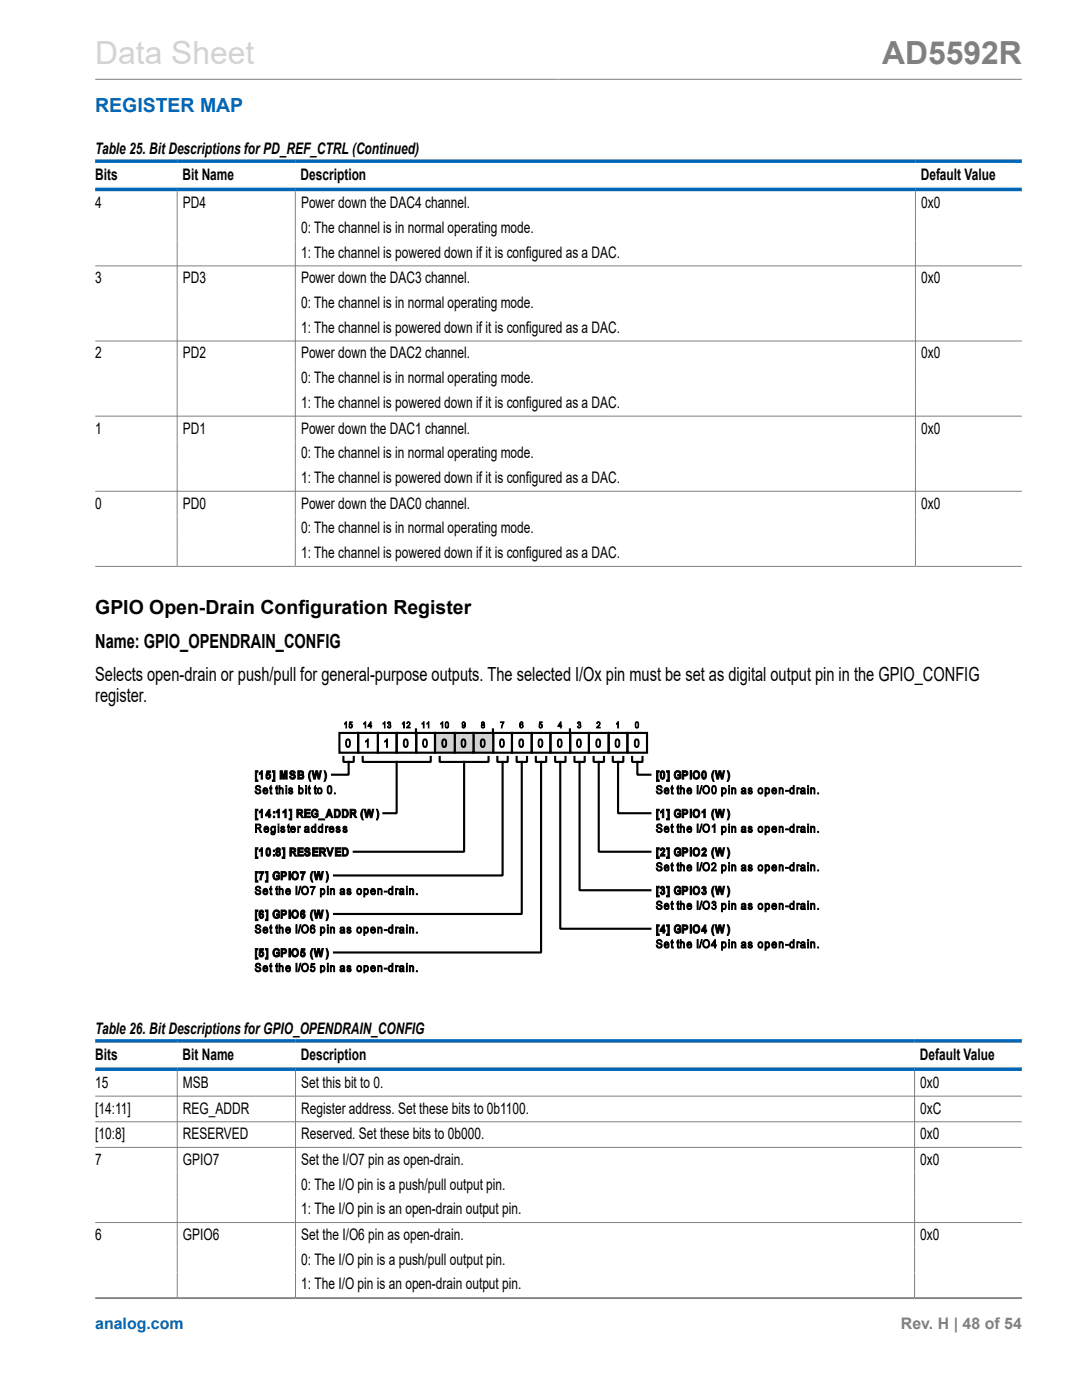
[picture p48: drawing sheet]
<svg xmlns="http://www.w3.org/2000/svg" width="216mm" height="279mm" viewBox="0 0 216 279" stroke-linecap="round" stroke-linejoin="round" font-family="sans-serif">
<defs><g id="words">
<text font-size="6.3" fill="#d3d3d3" x="19" y="12.7">Data Sheet</text>
<text font-size="6.3" fill="#808080" x="176" y="12.7">AD5592R</text>
<text font-size="3.9" fill="#0067b8" x="19" y="22.3">REGISTER MAP</text>
<g font-size="3.9">
<text x="19" y="122.5">GPIO Open-Drain Configuration Register</text>
<text x="19" y="129.3">Name: GPIO_OPENDRAIN_CONFIG</text>
<text x="19" y="135.8">Selects open-drain or push/pull for general-purpose outputs. The selected I/Ox pin must be set as digital output pin in the GPIO_CONFIG</text>
<text x="19" y="140">register.</text>
</g>
<g font-size="3.2">
<text x="19" y="30.8">Table 25. Bit Descriptions for PD_REF_CTRL (Continued)</text>
<text x="19" y="35.9">Bits</text>
<text x="36.4" y="35.9">Bit Name</text>
<text x="60" y="35.9">Description</text>
<text x="183.7" y="35.9">Default Value</text>
<text x="19" y="41.5">4</text>
<text x="36.5" y="41.5">PD4</text>
<text x="60.1" y="41.5">Power down the DAC4 channel.</text>
<text x="183.8" y="41.5">0x0</text>
<text x="60.1" y="46.5">0: The channel is in normal operating mode.</text>
<text x="60.1" y="51.4">1: The channel is powered down if it is configured as a DAC.</text>
<text x="19" y="56.5">3</text>
<text x="36.5" y="56.5">PD3</text>
<text x="60.1" y="56.5">Power down the DAC3 channel.</text>
<text x="183.8" y="56.5">0x0</text>
<text x="60.1" y="61.5">0: The channel is in normal operating mode.</text>
<text x="19" y="71.5">2</text>
<text x="36.5" y="71.5">PD2</text>
<text x="60.1" y="66.4">1: The channel is powered down if it is configured as a DAC.</text>
<text x="60.1" y="71.5">Power down the DAC2 channel.</text>
<text x="183.8" y="71.5">0x0</text>
<text x="60.1" y="76.5">0: The channel is in normal operating mode.</text>
<text x="60.1" y="81.4">1: The channel is powered down if it is configured as a DAC.</text>
<text x="19" y="86.5">1</text>
<text x="36.5" y="86.5">PD1</text>
<text x="60.1" y="86.5">Power down the DAC1 channel.</text>
<text x="183.8" y="86.5">0x0</text>
<text x="60.1" y="91.5">0: The channel is in normal operating mode.</text>
<text x="19" y="101.5">0</text>
<text x="36.5" y="101.5">PD0</text>
<text x="60.1" y="96.4">1: The channel is powered down if it is configured as a DAC.</text>
<text x="60.1" y="101.5">Power down the DAC0 channel.</text>
<text x="183.8" y="101.5">0x0</text>
<text x="60.1" y="106.5">0: The channel is in normal operating mode.</text>
<text x="60.1" y="111.4">1: The channel is powered down if it is configured as a DAC.</text>
<text x="19" y="206.4">Table 26. Bit Descriptions for GPIO_OPENDRAIN_CONFIG</text>
<text x="19" y="211.5">Bits</text>
<text x="36.4" y="211.5">Bit Name</text>
<text x="60" y="211.5">Description</text>
<text x="183.5" y="211.5">Default Value</text>
<text x="19" y="217.1">15</text>
<text x="36.5" y="217.1">MSB</text>
<text x="60.1" y="217.1">Set this bit to 0.</text>
<text x="183.6" y="217.1">0x0</text>
<text x="19" y="227.3">[10:8]</text>
<text x="19" y="222.2">[14:11]</text>
<text x="36.5" y="227.3">RESERVED</text>
<text x="36.5" y="222.2">REG_ADDR</text>
<text x="60.1" y="222.2">Register address. Set these bits to 0b1100.</text>
<text x="60.1" y="227.3">Reserved. Set these bits to 0b000.</text>
<text x="183.6" y="222.2">0xC</text>
<text x="183.6" y="227.3">0x0</text>
<text x="19" y="232.5">7</text>
<text x="36.5" y="232.5">GPIO7</text>
<text x="60.1" y="232.5">Set the I/O7 pin as open-drain.</text>
<text x="183.6" y="232.5">0x0</text>
<text x="60.1" y="237.4">0: The I/O pin is a push/pull output pin.</text>
<text x="60.1" y="242.3">1: The I/O pin is an open-drain output pin.</text>
<text x="19" y="247.5">6</text>
<text x="36.5" y="247.5">GPIO6</text>
<text x="60.1" y="247.5">Set the I/O6 pin as open-drain.</text>
<text x="183.6" y="247.5">0x0</text>
<text x="60.1" y="252.4">0: The I/O pin is a push/pull output pin.</text>
<text x="60.1" y="257.3">1: The I/O pin is an open-drain output pin.</text>
</g>
<text font-size="3.2" fill="#0067b8" x="19" y="265.3">analog.com</text>
<text font-size="3.2" fill="#808080" x="179.8" y="265.3">Rev. H | 48 of 54</text>
</g></defs>
<path d="M19 15.8h184.9M35.4 38.2v74.7M58.9 38.2v74.7M182.7 38.2v74.7M19 53.1h184.9M19 68.1h184.9M19 83.1h184.9M19 98h184.9M19 113h184.9" fill="none" stroke="#808080" stroke-width=".2"/>
<path d="M19 32.2h184.9M19 37.8h184.9" fill="none" stroke="#0067b8" stroke-width=".71"/>
<path d="M98.4 146.3h3.8v3.9h-3.8zM102.2 146.3h3.9v3.9h-3.9zM106.1 146.3h3.7v3.9h-3.7zM109.8 146.3h4v3.9h-4zM113.8 146.3h3.7v3.9h-3.7zM117.5 146.3h4v3.9h-4zM121.5 146.3h3.7v3.9h-3.7zM125.2 146.3h3.9v3.9h-3.9z" fill="none" stroke="#000" stroke-width=".43"/>
<path d="M94.5 146.3h3.9v3.9h-3.9z" fill="#d3d3d3"/>
<path d="M94.5 146.3h3.9v3.9h-3.9z" fill="none" stroke="#d3d3d3" stroke-width=".2"/>
<path d="M94.5 146.3h3.9v3.9h-3.9z" fill="none" stroke="#000" stroke-width=".43"/>
<path d="M90.7 146.3h3.8v3.9h-3.8z" fill="#d3d3d3"/>
<path d="M90.7 146.3h3.8v3.9h-3.8z" fill="none" stroke="#d3d3d3" stroke-width=".2"/>
<path d="M90.7 146.3h3.8v3.9h-3.8z" fill="none" stroke="#000" stroke-width=".43"/>
<path d="M86.8 146.3h3.9v3.9h-3.9z" fill="#d3d3d3"/>
<path d="M86.8 146.3h3.9v3.9h-3.9z" fill="none" stroke="#d3d3d3" stroke-width=".2"/>
<g fill="none" stroke="#000" stroke-width=".43">
<path d="M67.7 146.3h3.8v3.9h-3.8zM68.5 151.1v1h2.1v-1M69.6 152.1v2.5h-3.3M71.5 146.3h3.9v3.9h-3.9zM72.4 151.1v1h13.5v-1M75.4 146.3h3.7v3.9h-3.7zM79.1 146.3h4v3.9h-4zM79.1 152.1v10.2h-2.6M83 145.6v.7M83.1 146.3h3.7v3.9h-3.7zM86.8 146.3h3.9v3.9h-3.9zM87.7 151.1v1h9.8v-1"/>
<path d="M92.6 152.1v17.9h-22M98.4 145.6v.7M99.2 151.1v1h2.1v-1M100.3 152.1v22.6h-33.6M103.1 151.1v1h2.1v-1M104.1 152.1v30.3h-37.4M106.9 151.1v1h2.1v-1M108 152.1v38h-41.3M110.8 151.1v1h2v-1M111.8 152.1v33.3h18M113.7 145.6v.7M114.6 151.1v1h2.1v-1"/>
<path d="M115.6 152.1v25.6h14.2M118.5 151.1v1h2v-1M119.5 152.1v17.9h10.3M122.3 151.1v1h2.1v-1M123.3 152.1v10.2h6.5M126.1 151.1v1h2.1v-1M127.2 152.1v2.5h2.6"/>
</g>
<g fill="none" stroke="#000" stroke-width=".2">
<path d="M51 153.8h.5v.3h-.3v1.6h.3v.2h-.5zM51 157a.56 .56 0 0 1 .6-.2 .56 .56 0 0 1 .4 .4h-.2a.31 .31 0 0 0-.4-.3 .31 .31 0 0 0-.1 .5 .57 .57 0 0 1 .7 .3 .57 .57 0 0 1-.2 .7 .6 .6 0 0 1-.9-.5h.2a.36 .36 0 0 0 .4 .4 .36 .36 0 0 0 .2-.5 .6 .6 0 0 1-.7-.8zM52.1 153.8h.3v1.7h-.3v-1.2l-.4 .3v-.4zM52.6 157.4a.51 .51 0 0 1 .6-.1 .51 .51 0 0 1 .2 .6h-.8a.34 .34 0 0 0 .3 .4 .34 .34 0 0 0 .4-.2h.1a.54 .54 0 0 1-.7 .3 .54 .54 0 0 1-.2-.7zM52.7 157.5l.4-.1 .2 .3h-.7zM53.2 153.8h.8v.4h-.6v.2a.5 .5 0 0 1 .6 .4 .5 .5 0 0 1-.3 .6 .5 .5 0 0 1-.7-.4h.3a.26 .26 0 0 0 .3 .2 .26 .26 0 0 0 .1-.4l-.2-.1-.5 .1zM53.9 156.9l.2-.1v.4h.2v.2h-.2v.8l.2 .3-.3-.1-.1-.1v-.9h-.1zM54.4 153.8h.5v2.1h-.5v-.2h.2v-1.6h-.2zM55.1 156.9l.2-.1v.4h.2v.2h-.2v.8l.2 .3-.4-.1v-1h-.1zM55.7 156.8h.2v.6a.36 .36 0 0 1 .4-.2 .36 .36 0 0 1 .2 .5v.7h-.2v-.8a.26 .26 0 0 0-.3-.2 .26 .26 0 0 0-.1 .4v.6h-.2zM55.9 153.8h.4l.3 1.2 .2-1.2h.5v1.7h-.3v-1.3l-.3 1.3h-.3l-.2-1.3-.1 1.3h-.2zM57 156.8h.2v.2h-.2z"/>
<path d="M57 157.2h.2v1.2h-.2zM57.7 157.3l.4-.1 .3 .2-.2 .2a.21 .21 0 0 0-.2-.2 .21 .21 0 0 0-.2 .2h.1a.43 .43 0 0 1 .5 .3 .43 .43 0 0 1-.3 .6 .43 .43 0 0 1-.5-.4l.2-.1a.23 .23 0 0 0 .2 .3 .23 .23 0 0 0 .2-.3h-.1a.43 .43 0 0 1-.4-.2 .43 .43 0 0 1 0-.5zM58 153.9a.59 .59 0 0 1 .9 .4h-.3a.24 .24 0 0 0-.2-.3 .24 .24 0 0 0-.3 .3 .69 .69 0 0 1 .8 1 .6 .6 0 0 1-.7 .2 .6 .6 0 0 1-.4-.5l.2-.1a.3 .3 0 0 0 .4 .4 .3 .3 0 0 0 .2-.4 .63 .63 0 0 1-.6-.3 .63 .63 0 0 1 0-.7zM59.4 153.8h.6a.44 .44 0 0 1 .5 .3 .44 .44 0 0 1-.1 .5 .5 .5 0 0 1 .2 .7 .5 .5 0 0 1-.7 .2h-.5zM59.6 156.8h.2v.6a.48 .48 0 0 1 .6 0 .48 .48 0 0 1 .1 .6l-.1 .3a.35 .35 0 0 1-.6 0v.1h-.2zM59.7 154.1h.4a.2 .2 0 0 1 .2 .2 .2 .2 0 0 1-.2 .2h-.4zM59.7 154.8h.4a.21 .21 0 0 1 .3 .2 .21 .21 0 0 1-.3 .2h-.4zM59.8 157.5l.1-.1a.4 .4 0 0 1 .4 .4 .4 .4 0 0 1-.4 .4l-.1-.2zM61 156.8h.2v.2h-.2zM61 157.2h.2v1.2h-.2zM61.6 156.9l.2-.1v.4h.1v.2h-.1v.7l.2 .4a.29 .29 0 0 1-.3-.1 .29 .29 0 0 1-.1-.3v-.7h-.1zM61.9 153.8h.1l-.2 1.1 .2 1-.2-.1-.2-.8v-.7z"/>
<path d="M62.2 153.8h.3l.2 1.2 .3-1.2h.4l.2 1.2 .3-1.2h.2l-.3 1.7h-.3l-.3-1.3-.3 1.3h-.3zM62.8 156.9l.2-.1v.4h.1v.2h-.1v.8l.2 .3-.3-.1-.1-.1v-.9h-.1zM63.4 157.3a.6 .6 0 0 1 .9 .4 .6 .6 0 0 1-.5 .8 .68 .68 0 0 1-.4-1.2zM63.6 157.5a.37 .37 0 0 1 .5 .3 .37 .37 0 0 1-.5 .4zM64.7 153.8h.1l.2 .3a1.87 1.87 0 0 1-.2 1.8h-.1l.2-.7zM65.5 156.9a.56 .56 0 0 1 .6 .1 .56 .56 0 0 1 .1 .6 .55 .55 0 0 1-.1 .7 .55 .55 0 0 1-.7 0 1.6 1.6 0 0 1 .1-1.4zM65.5 157.1l.2-.1a.86 .86 0 0 1 .1 1.3 .9 .9 0 0 1-.3-1.2zM66.3 154.6h.1M66.7 158.2h.2v.2h-.2zM69.1 144v1.3h-.1v-1l-.3 .2zM69.2 147.6a.55 .55 0 0 1 .6 .1 .55 .55 0 0 1 .1 .6 .54 .54 0 0 1-.1 .7 .54 .54 0 0 1-.7 0 1.55 1.55 0 0 1 .1-1.4zM69.3 147.7h.1a.84 .84 0 0 1 0 1.3 .92 .92 0 0 1-.1-1.3z"/>
<path d="M69.8 144.1h.5v.1h-.4l-.1 .3a.37 .37 0 0 1 .5 .2 .37 .37 0 0 1-.2 .5 .37 .37 0 0 1-.5-.2h.2a.22 .22 0 0 0 .2 .2 .22 .22 0 0 0 .2-.3 .22 .22 0 0 0-.2-.3 .22 .22 0 0 0-.2 .1h-.1zM72.6 144.3l.4-.3v1.3h-.1v-1l-.3 .2zM73.4 147.5h.1v1.6h-.2v-1.3l-.4 .3v-.2zM73.9 144.3v.6h-.3zM73.9 144.1h.1v.8h.2l-.2 .4h-.1v-.3h-.5zM76.7 144l.1 1.3h-.1v-1l-.3 .2zM77.2 147.5h.1v1.6h-.2v-1.3l-.3 .3v-.2zM77.4 144.1a.31 .31 0 0 1 .5 0 .31 .31 0 0 1-.1 .5 .36 .36 0 0 1 .1 .6 .36 .36 0 0 1-.6-.2l.1-.1a.23 .23 0 0 0 .3 .2 .23 .23 0 0 0 .2-.3 .23 .23 0 0 0-.3-.1v-.2a.2 .2 0 0 0 .2-.1 .2 .2 0 0 0-.2-.2 .2 .2 0 0 0-.2 .2l-.1-.1zM80.6 144l.1 1.3h-.2v-1l-.2 .2zM80.7 147.6a.48 .48 0 0 1 .5 0 .48 .48 0 0 1 .2 .5 .72 .72 0 0 1-.6 1 1.33 1.33 0 0 1-.1-1.5zM80.8 147.7h.2a.89 .89 0 0 1 0 1.3 .87 .87 0 0 1-.2-1.3zM81.3 144.1a.42 .42 0 0 1 .5 .3 .42 .42 0 0 1-.3 .5l-.2 .2h.5v.2h-.7l.1-.3a.58 .58 0 0 0 .4-.8l-.4 .2z"/>
<path d="M84.5 144l.1 1.3h-.1v-1l-.3 .2zM84.5 147.6a.55 .55 0 0 1 .7 .1 .55 .55 0 0 1 .1 .6 .54 .54 0 0 1-.2 .7 .54 .54 0 0 1-.6 0 1.55 1.55 0 0 1 0-1.4zM84.7 147.7h.1a.84 .84 0 0 1 0 1.3 .92 .92 0 0 1-.1-1.3zM85.5 144l.1 1.3h-.1v-1l-.3 .2zM88.3 144l.1 1.3h-.2v-1l-.2 .2zM88.4 147.6a.56 .56 0 0 1 .6 .1 .56 .56 0 0 1 .1 .6 .55 .55 0 0 1-.1 .7 .55 .55 0 0 1-.7 0 1.47 1.47 0 0 1 .1-1.4zM88.5 147.7h.1a.84 .84 0 0 1 0 1.3 .92 .92 0 0 1-.1-1.3zM89 144.1a.41 .41 0 0 1 .5 .1 .41 .41 0 0 1 0 .5 .38 .38 0 0 1 0 .5 .38 .38 0 0 1-.5 0l-.2-.7zM89 144.3l.1-.1a.53 .53 0 0 1 .4 .5 .53 .53 0 0 1-.3 .5l-.2-.3zM92.2 147.6a.55 .55 0 0 1 .7 .1 .55 .55 0 0 1 0 .6 .54 .54 0 0 1-.1 .7 .54 .54 0 0 1-.6 0 1.6 1.6 0 0 1 0-1.4zM92.3 144.1a.4 .4 0 0 1 .5 .1 .4 .4 0 0 1 .1 .5 .4 .4 0 0 1-.1 .5 .4 .4 0 0 1-.6-.1v-.1l.2 .2 .3-.1v-.4a.38 .38 0 0 1-.5 0 .38 .38 0 0 1 .1-.6zM92.4 147.7h.1a.86 .86 0 0 1 0 1.3 .88 .88 0 0 1-.1-1.3z"/>
<path d="M96.1 147.6a.56 .56 0 0 1 .6 .1 .56 .56 0 0 1 .1 .6 .55 .55 0 0 1-.1 .7 .55 .55 0 0 1-.7 0 1.47 1.47 0 0 1 .1-1.4zM96.1 144.1a.3 .3 0 0 1 .5 .1 .3 .3 0 0 1-.1 .4 .36 .36 0 0 1 .2 .6 .36 .36 0 0 1-.6 0 .36 .36 0 0 1 .1-.6l-.1-.2zM96.2 147.7h.1a.84 .84 0 0 1 0 1.3 .92 .92 0 0 1-.1-1.3zM99.9 144.1h.7l-.4 1.2h-.2l.1-.4 .3-.7h-.5zM99.9 147.6a.55 .55 0 0 1 .6 .1 .55 .55 0 0 1 .1 .6 .54 .54 0 0 1-.1 .7 .54 .54 0 0 1-.7 0 1.6 1.6 0 0 1 .1-1.4zM99.9 147.8l.3-.1a.89 .89 0 0 1 0 1.3 .92 .92 0 0 1-.3-1.2zM103.7 147.6a.56 .56 0 0 1 .7 .1 .56 .56 0 0 1 .1 .6 .54 .54 0 0 1-.1 .7 .54 .54 0 0 1-.7 0 1.54 1.54 0 0 1 0-1.4zM103.8 144.2l.4-.1 .1 .1v.1a.23 .23 0 0 0-.3-.1 .23 .23 0 0 0-.2 .3v.2a.35 .35 0 0 1 .6 0 .35 .35 0 0 1-.3 .6 .35 .35 0 0 1-.4-.4zM103.9 147.7h.1a.84 .84 0 0 1 0 1.3 .92 .92 0 0 1-.1-1.3zM107.6 147.6a.55 .55 0 0 1 .6 .1 .55 .55 0 0 1 .1 .6 .54 .54 0 0 1-.1 .7 .54 .54 0 0 1-.7 0 1.6 1.6 0 0 1 .1-1.4zM107.6 147.8l.3-.1a.89 .89 0 0 1 0 1.3 .92 .92 0 0 1-.3-1.2zM107.7 144.1h.5v.1h-.4l-.1 .3a.37 .37 0 0 1 .5 .2 .37 .37 0 0 1-.2 .5 .37 .37 0 0 1-.5-.2h.2a.22 .22 0 0 0 .2 .2 .22 .22 0 0 0 .2-.3 .22 .22 0 0 0-.1-.3 .22 .22 0 0 0-.3 .1h-.1z"/>
<path d="M111.4 147.6a.55 .55 0 0 1 .7 .1 .55 .55 0 0 1 .1 .6 .54 .54 0 0 1-.2 .7 .54 .54 0 0 1-.6 0 1.54 1.54 0 0 1 0-1.4zM111.6 147.7h.1a.84 .84 0 0 1 0 1.3 .92 .92 0 0 1-.1-1.3zM111.8 144.3v.6h-.3zM111.8 144.1h.2v.8h.1l-.1 .4h-.2v-.3h-.5zM115.2 147.6a.55 .55 0 0 1 .7 .1 .55 .55 0 0 1 .1 .6 .54 .54 0 0 1-.1 .7 .54 .54 0 0 1-.7 0 1.6 1.6 0 0 1 0-1.4zM115.3 147.8l.2-.1a.89 .89 0 0 1 0 1.3 .92 .92 0 0 1-.2-1.2zM115.3 144.1a.31 .31 0 0 1 .5 0 .31 .31 0 0 1-.1 .5 .36 .36 0 0 1 .1 .6 .36 .36 0 0 1-.6-.2l.2-.1a.23 .23 0 0 0 .3 .2 .23 .23 0 0 0 .1-.3 .23 .23 0 0 0-.3-.1v-.2a.2 .2 0 0 0 .2-.1 .2 .2 0 0 0-.1-.2 .2 .2 0 0 0-.2 .2l-.2-.1zM119.1 147.6a.55 .55 0 0 1 .7 .1 .55 .55 0 0 1 0 .6 .54 .54 0 0 1-.1 .7 .54 .54 0 0 1-.7 0 1.55 1.55 0 0 1 .1-1.4zM119.2 144.1a.42 .42 0 0 1 .5 .3 .42 .42 0 0 1-.3 .5l-.2 .2h.6v.2h-.8l.2-.3a.58 .58 0 0 0 .3-.8h-.3v.2h-.1zM119.2 147.7h.2a.84 .84 0 0 1 0 1.3 .92 .92 0 0 1-.2-1.3zM123 147.6a.54 .54 0 0 1 .6 .1 .54 .54 0 0 1 .1 .6 .53 .53 0 0 1-.2 .7 .53 .53 0 0 1-.6 0 1.47 1.47 0 0 1 .1-1.4zM123 147.8l.2-.1a.89 .89 0 0 1 0 1.3 .92 .92 0 0 1-.2-1.2z"/>
<path d="M123.3 144l.1 1.3h-.1v-1l-.3 .2zM126.8 147.6a.55 .55 0 0 1 .6 .1 .55 .55 0 0 1 .1 .6 .54 .54 0 0 1-.1 .7 .54 .54 0 0 1-.7 0 1.55 1.55 0 0 1 .1-1.4zM126.9 144.1a.4 .4 0 0 1 .5 .1 .4 .4 0 0 1 0 .5 .38 .38 0 0 1 0 .5 .38 .38 0 0 1-.5 0l-.1-.7zM126.9 144.3l.1-.1a.53 .53 0 0 1 .4 .5 .53 .53 0 0 1-.3 .5l-.2-.3zM126.9 147.7h.1a.84 .84 0 0 1 0 1.3 .92 .92 0 0 1-.1-1.3zM129.7 154.6h.1M131 153.8h.5v.3h-.2v1.6h.2v.2h-.5zM131.1 157a.58 .58 0 0 1 .6-.2 .58 .58 0 0 1 .4 .4h-.2a.32 .32 0 0 0-.4-.3 .32 .32 0 0 0-.1 .5 .57 .57 0 0 1 .6 .3 .57 .57 0 0 1-.1 .7 .61 .61 0 0 1-1-.5h.2a.37 .37 0 0 0 .4 .4 .37 .37 0 0 0 .3-.5 .61 .61 0 0 1-.7-.8zM131.9 154a.47 .47 0 0 1 .5-.1 .47 .47 0 0 1 .3 .5v.6a.48 .48 0 0 1-.5 .5 .48 .48 0 0 1-.5-.5zM132.1 154.1l.3 .2v.8a.18 .18 0 0 1-.2 .1 .18 .18 0 0 1-.2-.1zM132.6 157.4a.51 .51 0 0 1 .7-.1 .51 .51 0 0 1 .2 .6h-.8a.34 .34 0 0 0 .2 .4 .34 .34 0 0 0 .4-.2h.2a.58 .58 0 0 1-.9 .2 .58 .58 0 0 1 0-.9zM132.8 157.5l.3-.1 .2 .3h-.6z"/>
<path d="M133 153.8h.6v2.1h-.6v-.2h.3v-1.6h-.3zM134 156.9l.1-.1v.4h.2v.2h-.2v.7l.2 .2v.2a.29 .29 0 0 1-.3-.1 .29 .29 0 0 1 0-.3v-.7h-.1zM134.7 154a.68 .68 0 0 1 1.2 .3l-.3 .1a.47 .47 0 0 0-.7-.2 .47 .47 0 0 0-.1 .6 .4 .4 0 0 0 .4 .4 .4 .4 0 0 0 .4-.3h-.4v-.3h.7v.7a.86 .86 0 0 1-1.2-.1 .86 .86 0 0 1 0-1.2zM135.2 156.9l.1-.1v.4h.2v.2h-.2v.8l.2 .3-.2-.1-.1-.1v-.9h-.1zM135.7 156.8h.2v.6a.37 .37 0 0 1 .5-.2 .37 .37 0 0 1 .2 .5v.7h-.2v-.8a.27 .27 0 0 0-.4-.2 .27 .27 0 0 0-.1 .4v.6h-.2zM136.1 153.8h.5a.56 .56 0 0 1 .6 .7 .56 .56 0 0 1-.8 .4v.6h-.3zM136.4 154.1a.35 .35 0 0 1 .4 0 .35 .35 0 0 1 .2 .4l-.6 .1zM137.2 157.4a.51 .51 0 0 1 .6-.1 .51 .51 0 0 1 .2 .6h-.8a.34 .34 0 0 0 .2 .4 .34 .34 0 0 0 .5-.2h.1a.58 .58 0 0 1-.9 .2 .58 .58 0 0 1 .1-.9zM137.3 157.5l.4-.1 .2 .3h-.7zM137.7 153.8h.3v1.7h-.3zM138.5 153.9a.81 .81 0 0 1 1.2 .7 .81 .81 0 0 1-1.1 .8 1.09 1.09 0 0 1-.1-1.5zM138.6 154.2a.5 .5 0 0 1 .8 .5 .5 .5 0 0 1-.8 .4l-.1-.5z"/>
<path d="M139.1 156.8h.2v1.6h-.2zM140 156.8h.1l-.4 1.6h-.2zM140.1 154a.47 .47 0 0 1 .6-.1 .47 .47 0 0 1 .2 .5v.6a.48 .48 0 0 1-.4 .5 .48 .48 0 0 1-.5-.5zM140.4 154.1l.3 .2v.8a.18 .18 0 0 1-.2 .1 .18 .18 0 0 1-.2-.1zM140.4 157a.77 .77 0 0 1 1.1 0 .77 .77 0 0 1 0 1.1 .76 .76 0 0 1-1.1 .2 .76 .76 0 0 1-.1-1.1zM140.6 157.1a.62 .62 0 0 1 .9 .4 .62 .62 0 0 1-.6 .8 .7 .7 0 0 1-.3-1.2zM142.2 156.9a.56 .56 0 0 1 .6 .1 .56 .56 0 0 1 .1 .6 .55 .55 0 0 1-.1 .7 .55 .55 0 0 1-.7 0 1.65 1.65 0 0 1 .1-1.4zM142.3 157.1l.2-.1a.86 .86 0 0 1 0 1.3 .9 .9 0 0 1-.2-1.2zM142.3 153.8h.2l-.2 1.1 .2 1-.3-.1-.2-.8 .1-.7zM142.7 153.8h.3l.2 1.2 .2-1.2h.4l.3 1.2 .2-1.2h.3l-.4 1.7h-.3l-.3-1.3-.2 1.3h-.4zM144 157.2h.2v.2a.43 .43 0 0 1 .5-.1 .43 .43 0 0 1 .2 .5 .46 .46 0 0 1-.2 .6 .46 .46 0 0 1-.5-.1v.6h-.2zM144.3 157.5l.1-.1a.39 .39 0 0 1 .3 .5 .39 .39 0 0 1-.5 .3z"/>
<path d="M145.1 153.8h.2l.2 .3a1.87 1.87 0 0 1-.2 1.8h-.2l.2-.7zM145.4 156.8h.2v.2h-.2zM145.4 157.2h.2v1.2h-.2zM146 157.2h.2v.2a.38 .38 0 0 1 .4-.2 .38 .38 0 0 1 .2 .5v.7h-.2v-.7a.24 .24 0 0 0-.1-.3 .24 .24 0 0 0-.3 .2v.8h-.2zM148.1 157.3a.45 .45 0 0 1 .5-.1 .45 .45 0 0 1 .2 .4l.1 .8-.2-.1a.42 .42 0 0 1-.6 .1 .42 .42 0 0 1-.2-.5 .42 .42 0 0 1 .6-.2h.2a.29 .29 0 0 0-.3-.3 .29 .29 0 0 0-.3 .2h-.2zM148.1 158l.6-.1a.29 .29 0 0 1-.2 .4 .29 .29 0 0 1-.4-.3zM149.4 157.3l.1-.1a.42 .42 0 0 1 .6 .3l-.2 .1a.21 .21 0 0 0-.2-.2 .21 .21 0 0 0-.2 .2h.1a.44 .44 0 0 1 .5 .4 .44 .44 0 0 1-.4 .5 .44 .44 0 0 1-.4-.4l.2-.1a.23 .23 0 0 0 .2 .3 .23 .23 0 0 0 .2-.3h-.1a.44 .44 0 0 1-.4-.2 .44 .44 0 0 1 0-.5zM151.4 157.3a.62 .62 0 0 1 .8 .3 .62 .62 0 0 1-.2 .8 .63 .63 0 0 1-.7-.3 .63 .63 0 0 1 .1-.8zM151.5 157.5a.38 .38 0 0 1 .6 .3 .38 .38 0 0 1-.6 .4zM152.7 157.2h.2v.2a.42 .42 0 0 1 .5-.1 .42 .42 0 0 1 .2 .5 .44 .44 0 0 1-.2 .6 .44 .44 0 0 1-.5-.1v.6h-.2zM152.9 157.5l.1-.1a.39 .39 0 0 1 .4 .5 .39 .39 0 0 1-.5 .3zM154.1 157.4a.51 .51 0 0 1 .7-.1 .51 .51 0 0 1 .2 .6h-.8a.33 .33 0 0 0 .2 .4 .33 .33 0 0 0 .4-.2h.2a.56 .56 0 0 1-.8 .2 .56 .56 0 0 1-.1-.8z"/>
<path d="M154.3 157.5l.3-.1 .2 .3h-.6zM155.5 157.2h.1v.2a.36 .36 0 0 1 .5-.2 .36 .36 0 0 1 .2 .5v.7h-.2v-.7a.24 .24 0 0 0-.1-.3 .24 .24 0 0 0-.3 .2l-.1 .8h-.1zM156.8 157.7h.5v.2h-.5zM157.8 157.3l.3-.1 .2 .2v-.6h.2v1.6h-.2v-.1a.47 .47 0 0 1-.7 0 .47 .47 0 0 1 0-.6zM157.9 157.4a.41 .41 0 0 1 .4 .4 .41 .41 0 0 1-.4 .4l-.2-.4zM159 157.2h.1v.2l.4-.2v.2a.24 .24 0 0 0-.3 .1 .24 .24 0 0 0 0 .3v.6h-.2zM159.9 157.3a.44 .44 0 0 1 .5-.1 .44 .44 0 0 1 .2 .4l.1 .8-.2-.1a.4 .4 0 0 1-.5 .2 .4 .4 0 0 1-.3-.4 .4 .4 0 0 1 .5-.3l.3-.1a.29 .29 0 0 0-.3-.3 .29 .29 0 0 0-.3 .2h-.2zM159.9 158l.6-.1a.3 .3 0 0 1-.2 .4 .3 .3 0 0 1-.4-.3zM161.2 156.8h.2v.2h-.2zM161.2 157.2h.2v1.2h-.2zM161.7 157.2h.2v.2a.38 .38 0 0 1 .5-.2 .38 .38 0 0 1 .2 .5v.7h-.2v-.7a.25 .25 0 0 0-.1-.3 .25 .25 0 0 0-.4 .2v.8h-.2zM163.2 158.2h.1v.2h-.1z"/>
<path d="M51 161.5h.5v.3h-.3v1.5h.3v.3h-.5zM51 169.2h.5v.3h-.3v1.5h.3v.3h-.5zM51 173.9h.5v.3h-.3v1.6h.3v.3h-.5zM51 164.5h.6a.46 .46 0 0 1 .5 .4 .46 .46 0 0 1-.4 .5l.5 .7h-.2l-.4-.6-.2-.1h-.2v.7h-.2zM51 177.1a.56 .56 0 0 1 .6-.2 .56 .56 0 0 1 .4 .5h-.2a.31 .31 0 0 0-.4-.4 .31 .31 0 0 0-.1 .5 .56 .56 0 0 1 .7 .4 .56 .56 0 0 1-.3 .7l-.6-.2-.2-.4h.2a.36 .36 0 0 0 .4 .4 .36 .36 0 0 0 .2-.5 .6 .6 0 0 1-.7-.8zM51.2 164.7h.4a.27 .27 0 0 1 .3 .3 .27 .27 0 0 1-.4 .2h-.3zM51.7 174h.9l-.5 1.6h-.2v-.2l.4-1.1h-.6zM52.1 161.5h.3v1.7h-.3v-1.2l-.4 .2v-.3zM52.1 169.2h.3v1.7h-.3v-1.2l-.4 .2v-.3zM52.6 177.5a.51 .51 0 0 1 .6-.1 .51 .51 0 0 1 .2 .6h-.8a.34 .34 0 0 0 .3 .4 .34 .34 0 0 0 .4-.2h.1a.54 .54 0 0 1-.7 .3 .54 .54 0 0 1-.2-.7zM52.7 177.6l.4-.1 .2 .3h-.7zM52.8 165a.51 .51 0 0 1 .6 0 .51 .51 0 0 1 .2 .6h-.8a.33 .33 0 0 0 .2 .3 .33 .33 0 0 0 .4-.1h.2a.53 .53 0 0 1-.7 .3 .53 .53 0 0 1-.2-.8z"/>
<path d="M52.9 165.2l.4-.1 .2 .3h-.7zM53 173.9h.5v2.2h-.5v-.3h.2v-1.6h-.2zM53.2 169.4a.46 .46 0 0 1 .5-.2 .46 .46 0 0 1 .3 .6v.5a.48 .48 0 0 1-.5 .6 .48 .48 0 0 1-.4-.6zM53.4 169.5h.1a.91 .91 0 0 1 0 1.1l-.2-.2zM53.6 162v.6h-.4zM53.6 161.5h.3v1.1h.1l-.1 .6h-.3v-.4h-.6v-.2zM53.9 177l.2-.1v.4h.2v.2h-.2v.8l.2 .3-.3-.1-.1-.1v-.9h-.1zM54.2 165l.3-.1 .3 .1v-.1h.1v1.1a.47 .47 0 0 1-.3 .6 .47 .47 0 0 1-.6-.4h.2a.31 .31 0 0 0 .4 .2 .31 .31 0 0 0 .2-.4 .58 .58 0 0 1-.8-.3 .58 .58 0 0 1 .2-.7zM54.3 165.2l.1-.1a.38 .38 0 0 1 .4 .4 .38 .38 0 0 1-.5 .3zM54.6 162h.2v.3h-.2zM54.6 162.9h.2v.3h-.2zM54.6 169.6h.2v.4h-.2z"/>
<path d="M54.6 170.6h.2v.3h-.2zM54.7 174.1a.66 .66 0 0 1 1.1 .3l-.3 .1a.47 .47 0 0 0-.6-.2 .47 .47 0 0 0-.2 .6 .41 .41 0 0 0 .4 .4 .41 .41 0 0 0 .4-.3h-.3v-.3h.6v.7a.85 .85 0 0 1-1.2-.1 .85 .85 0 0 1 .1-1.2zM55.1 177l.2-.1v.4h.2v.2h-.2v.8l.2 .3-.4-.1v-1h-.1zM55.1 169.3a.45 .45 0 0 1 .7 0 .45 .45 0 0 1-.1 .7 .5 .5 0 0 1 .2 .7 .5 .5 0 0 1-.8 0 .5 .5 0 0 1 .2-.7l-.3-.3zM55.5 161.5h.2v1.7h-.2v-1.2l-.4 .2v-.3zM55.5 164.5h.2v.2h-.2zM55.5 164.9h.2v1.2h-.2zM55.7 176.9h.2v.6a.36 .36 0 0 1 .4-.2 .36 .36 0 0 1 .2 .5v.7h-.2v-.7a.26 .26 0 0 0-.3-.3 .26 .26 0 0 0-.1 .4v.6h-.2zM56.1 173.9h.4a.57 .57 0 0 1 .7 .7 .57 .57 0 0 1-.9 .4v.6h-.2zM56.1 165l.2-.1a.42 .42 0 0 1 .5 .3h-.2a.21 .21 0 0 0-.2-.1 .21 .21 0 0 0-.2 .2h.1a.44 .44 0 0 1 .6 .3 .44 .44 0 0 1-.4 .6 .44 .44 0 0 1-.5-.4l.2-.1a.25 .25 0 0 0 .2 .3 .25 .25 0 0 0 .3-.3h-.1a.42 .42 0 0 1-.5-.2 .42 .42 0 0 1 0-.5zM56.3 169.2h.5v2.1h-.5v-.3h.3v-1.5h-.3zM56.3 174.2a.34 .34 0 0 1 .4 0 .34 .34 0 0 1 .2 .4l-.6 .1z"/>
<path d="M56.9 161.5h.2v1.7h-.3v-1.2l-.4 .2v-.3zM57.1 177.5a.51 .51 0 0 1 .6-.1 .51 .51 0 0 1 .3 .6h-.8a.33 .33 0 0 0 .2 .4 .33 .33 0 0 0 .4-.2h.2a.53 .53 0 0 1-.8 .3 .53 .53 0 0 1-.2-.7zM57.2 177.6l.4-.1 .2 .3h-.6zM57.5 164.6l.1-.1v.4h.2v.2h-.2v.7l.2 .4-.2-.1-.1-.1v-.9h-.1zM57.6 173.9h.3v1.7h-.3zM57.7 161.5h.5v2.1h-.5v-.3h.3v-1.5h-.3zM57.8 169.2h.7a.48 .48 0 0 1 .5 .3 .48 .48 0 0 1-.3 .6l.5 .8h-.4l-.3-.6-.3-.1-.1 .7h-.3zM58.1 165a.51 .51 0 0 1 .6 0 .51 .51 0 0 1 .2 .6h-.8a.33 .33 0 0 0 .3 .3 .33 .33 0 0 0 .4-.1h.1a.53 .53 0 0 1-.7 .3 .53 .53 0 0 1-.2-.8zM58.1 169.5h.4a.2 .2 0 0 1 .3 .2 .2 .2 0 0 1-.3 .2h-.4zM58.2 165.2l.4-.1 .2 .3h-.7zM58.5 174a.81 .81 0 0 1 1.1 .7 .81 .81 0 0 1-1.1 .8 1.07 1.07 0 0 1 0-1.5zM58.6 174.3a.5 .5 0 0 1 .7 .5 .5 .5 0 0 1-.7 .4l-.1-.5z"/>
<path d="M59.1 176.9h.2v1.6h-.2zM59.2 161.5h.6a.48 .48 0 0 1 .6 .4 .48 .48 0 0 1-.4 .5l.5 .8h-.3l-.4-.6-.2-.1-.1 .7h-.3zM59.4 164.9h.2v.2l.3-.2v.2a.24 .24 0 0 0-.3 .1 .24 .24 0 0 0 0 .3v.6h-.2zM59.4 169.2h1.1v.3h-.8v.3h.8v.3h-.8v.5h.8v.3h-1.1zM59.5 161.8h.4a.2 .2 0 0 1 .2 .2 .2 .2 0 0 1-.2 .2h-.4zM59.9 176.9h.1l-.4 1.6h-.1zM59.9 174h1l-.5 1.6h-.3v-.2l.5-1.1h-.7zM60.5 177a.82 .82 0 0 1 1.1 .7 .82 .82 0 0 1-.9 .9 .97 .97 0 0 1-.2-1.6zM60.5 177.2a.62 .62 0 0 1 .9 .4 .62 .62 0 0 1-.6 .8 .73 .73 0 0 1-.3-1.2zM60.8 161.5h1.1v.3h-.8v.4h.7v.2h-.7v.5h.8v.3h-1.1zM60.9 165a.45 .45 0 0 1 .5-.1 .45 .45 0 0 1 .3 .4v.8l-.2-.1a.4 .4 0 0 1-.5 .2 .4 .4 0 0 1-.3-.4 .4 .4 0 0 1 .5-.4h.3a.29 .29 0 0 0-.3-.3 .29 .29 0 0 0-.3 .2l-.1-.1zM60.9 169.3a.57 .57 0 0 1 .6-.1 .57 .57 0 0 1 .4 .5h-.3a.26 .26 0 0 0-.3-.3 .26 .26 0 0 0-.2 .3 .68 .68 0 0 1 .7 .3 .68 .68 0 0 1 0 .8 .63 .63 0 0 1-1.1-.5h.3a.29 .29 0 0 0 .3 .4 .29 .29 0 0 0 .3-.4 .65 .65 0 0 1-.7-1z"/>
<path d="M60.9 165.7l.6-.1a.3 .3 0 0 1-.2 .3 .3 .3 0 0 1-.4-.2zM61.9 176.9h1l-.6 1.6h-.2l.1-.2 .5-1.2h-.8zM62.3 173.9h.1l-.2 1.1 .2 1.1h-.1a1.83 1.83 0 0 1 0-2.2zM62.3 165l.4-.1 .2 .2v-.6h.1v1.6h-.1v-.1a.47 .47 0 0 1-.7 0 .47 .47 0 0 1-.1-.6zM62.3 161.7a.65 .65 0 0 1 .7-.2 .65 .65 0 0 1 .5 .5h-.3a.47 .47 0 0 0-.6-.2 .47 .47 0 0 0-.2 .7 .41 .41 0 0 0 .4 .4 .41 .41 0 0 0 .4-.3h-.3v-.3h.6v.7a.85 .85 0 0 1-1.2-.1 .85 .85 0 0 1 0-1.2zM62.4 169.2h1.1v.3h-.8v.3h.7v.3h-.7v.5h.8v.3h-1.1zM62.4 165.1a.41 .41 0 0 1 .5 .4 .41 .41 0 0 1-.4 .4l-.2-.4zM62.6 173.9h.3l.2 1.2 .3-1.2h.4l.2 1.2 .2-1.2h.3l-.3 1.7h-.4l-.2-1.2-.3 1.2h-.3zM63.6 163.4h1.2v.2h-1.2zM63.6 165.1l.3-.2 .3 .2v-.6h.2v1.6h-.2v-.1a.52 .52 0 0 1-.7-.1 .52 .52 0 0 1 0-.7zM63.7 165.2l.1-.1a.41 .41 0 0 1 .4 .4 .41 .41 0 0 1-.4 .4l-.1-.2zM63.8 169.2h.6a.48 .48 0 0 1 .5 .4 .48 .48 0 0 1-.3 .5l.5 .8h-.3l-.4-.7h-.3l-.1 .7h-.2z"/>
<path d="M63.9 177.3h.2v.2a.42 .42 0 0 1 .6-.1 .42 .42 0 0 1 .1 .5 .44 .44 0 0 1-.1 .6 .44 .44 0 0 1-.6-.1v.6h-.2zM64 169.5h.4a.2 .2 0 0 1 .3 .2 .2 .2 0 0 1-.2 .2h-.5zM64.2 177.6l.1-.1a.39 .39 0 0 1 .4 .5 .39 .39 0 0 1-.5 .3zM65 164.9h.1v.2l.3-.2v.2a.24 .24 0 0 0-.3 .1 .24 .24 0 0 0 0 .3v.6h-.1zM65.1 173.9h.1l.3 .9v.7l-.3 .6h-.1l.2-1.1zM65.2 169.2h.3l.4 1.2 .4-1.2h.2l-.5 1.7h-.3zM65.3 176.9h.2v.2h-.2zM65.3 177.3h.2v1.2h-.2zM65.5 161.5h.3l.6 1.7h-.3l-.1-.4h-.6l-.1 .4h-.3zM65.7 161.9l.2 .6h-.4zM65.8 165a.51 .51 0 0 1 .6 0 .51 .51 0 0 1 .3 .6h-.9a.34 .34 0 0 0 .3 .3 .34 .34 0 0 0 .4-.1h.2a.54 .54 0 0 1-.8 .3 .54 .54 0 0 1-.2-.8zM65.9 177.3h.2v.2a.38 .38 0 0 1 .5-.2 .38 .38 0 0 1 .2 .5v.7h-.2v-.7a.25 .25 0 0 0-.2-.3 .25 .25 0 0 0-.3 .2v.8h-.2z"/>
<path d="M65.9 165.2l.4-.1 .2 .3h-.7zM66.7 161.5h.5a.85 .85 0 0 1 .7 .8 .85 .85 0 0 1-.7 .9h-.5zM66.7 174.6h.1M66.9 169.2h1.1v.3h-.8v.3h.8v.3h-.8v.5h.8v.3h-1.1zM67 161.8a.56 .56 0 0 1 .6 .5 .56 .56 0 0 1-.6 .6zM67.1 165l.5-.1 .2 .2-.1 .1a.21 .21 0 0 0-.3-.1 .21 .21 0 0 0-.2 .2h.1a.43 .43 0 0 1 .6 .3 .43 .43 0 0 1-.4 .6 .43 .43 0 0 1-.5-.4l.2-.1a.23 .23 0 0 0 .3 .3 .23 .23 0 0 0 .2-.3h-.1a.43 .43 0 0 1-.4-.2 .43 .43 0 0 1-.1-.5zM68 177.4a.46 .46 0 0 1 .5-.1 .46 .46 0 0 1 .3 .5v.7l-.2-.1a.4 .4 0 0 1-.5 .2 .4 .4 0 0 1-.3-.4 .4 .4 0 0 1 .5-.3l.3-.1a.29 .29 0 0 0-.3-.3 .29 .29 0 0 0-.3 .2h-.2zM68 178.2l.6-.2a.3 .3 0 0 1-.2 .4 .3 .3 0 0 1-.4-.2zM68.3 161.5h.5a.85 .85 0 0 1 .7 .8 .85 .85 0 0 1-.7 .9h-.5zM68.3 169.2h.5a.85 .85 0 0 1 .7 .8 .85 .85 0 0 1-.7 .9h-.5zM68.5 161.8a.56 .56 0 0 1 .7 .5 .56 .56 0 0 1-.7 .6zM68.5 169.5a.56 .56 0 0 1 .7 .5 .56 .56 0 0 1-.7 .6z"/>
<path d="M68.5 165l.2-.1a.42 .42 0 0 1 .5 .3h-.1a.21 .21 0 0 0-.3-.1 .21 .21 0 0 0-.1 .2 .44 .44 0 0 1 .6 .3 .44 .44 0 0 1-.4 .6 .44 .44 0 0 1-.5-.4l.2-.1a.26 .26 0 0 0 .2 .3 .26 .26 0 0 0 .3-.3h-.1a.42 .42 0 0 1-.5-.2 .42 .42 0 0 1 0-.5zM69.3 177.4l.2-.1a.42 .42 0 0 1 .5 .3l-.1 .1a.21 .21 0 0 0-.3-.2 .21 .21 0 0 0-.2 .2l.1 .1a.44 .44 0 0 1 .6 .3 .44 .44 0 0 1-.4 .5 .44 .44 0 0 1-.5-.4h.2a.26 .26 0 0 0 .2 .2 .26 .26 0 0 0 .3-.2l-.1-.1a.42 .42 0 0 1-.5-.2 .42 .42 0 0 1 0-.5zM69.9 161.5h.6a.48 .48 0 0 1 .5 .4 .48 .48 0 0 1-.3 .5l.5 .8h-.3l-.4-.6-.3-.1-.1 .7h-.2zM70.1 161.8h.4a.2 .2 0 0 1 .3 .2 .2 .2 0 0 1-.2 .2h-.5zM70.7 169.9h.1M71.3 177.4a.57 .57 0 0 1 .9 .5 .57 .57 0 0 1-.9 .5l-.1-.4zM71.4 177.6l.1-.1a.38 .38 0 0 1 .5 .5 .38 .38 0 0 1-.6 .3zM72.3 161.5h.2l-.2 1.1 .2 1h-.2a1.83 1.83 0 0 1 0-2.1zM72.6 177.3h.2v.2a.42 .42 0 0 1 .5-.1 .42 .42 0 0 1 .2 .5 .44 .44 0 0 1-.1 .6 .44 .44 0 0 1-.6-.1v.6h-.2zM72.7 161.5h.2l.3 1.2 .3-1.2h.3l.3 1.2 .2-1.2h.3l-.4 1.7h-.3l-.3-1.3-.3 1.3h-.3zM72.9 177.6l.1-.1a.39 .39 0 0 1 .3 .5 .39 .39 0 0 1-.4 .3zM74.1 177.5a.51 .51 0 0 1 .6-.1 .51 .51 0 0 1 .2 .6h-.8a.34 .34 0 0 0 .2 .4 .34 .34 0 0 0 .5-.2h.1a.58 .58 0 0 1-.9 .2 .58 .58 0 0 1 .1-.9z"/>
<path d="M74.2 177.6l.4-.1 .2 .3h-.7zM75.1 161.5h.2l.3 .9-.1 .6-.2 .6h-.2l.2-1zM75.4 177.3h.1v.2a.38 .38 0 0 1 .5-.2 .38 .38 0 0 1 .2 .5v.7h-.1v-.7a.25 .25 0 0 0-.2-.3 .25 .25 0 0 0-.3 .2l-.1 .8h-.1zM76.6 162.2h.1M76.7 177.8h.5v.2h-.5zM77.6 177.5l.3-.2 .3 .2v-.6h.2v1.6h-.2v-.1a.51 .51 0 0 1-.7-.1 .51 .51 0 0 1 0-.7zM77.8 177.5a.42 .42 0 0 1 .4 .4 .42 .42 0 0 1-.4 .5l-.2-.4zM78.9 177.3h.2v.2l.1-.2 .3 .1-.1 .2a.24 .24 0 0 0-.3 0 .24 .24 0 0 0 0 .3v.6h-.2zM79.7 177.5a.47 .47 0 0 1 .6-.2 .47 .47 0 0 1 .3 .5v.7l-.2-.1a.42 .42 0 0 1-.5 .1 .42 .42 0 0 1-.2-.5 .42 .42 0 0 1 .6-.2h.1a.29 .29 0 0 0-.2-.3 .29 .29 0 0 0-.3 .2h-.2zM79.9 178.1l.5-.1a.29 .29 0 0 1-.2 .4 .29 .29 0 0 1-.3-.3zM81.1 176.9h.2v.2h-.2zM81.1 177.3h.2v1.2h-.2z"/>
<path d="M81.7 177.3h.2v.2a.38 .38 0 0 1 .4-.1 .38 .38 0 0 1 .2 .4v.7h-.2v-.7a.24 .24 0 0 0-.1-.3 .24 .24 0 0 0-.3 .2v.8h-.2zM83.1 178.3h.2v.2h-.2zM129.7 162.2h.1M129.7 169.9h.1M129.7 177.6h.1M131 161.5h.5v.3h-.2v1.5h.2v.3h-.5zM131 169.2h.5v.3h-.2v1.5h.2v.3h-.5zM131 176.9h.5v.3h-.2v1.5h.2v.3h-.5zM131.1 164.7a.58 .58 0 0 1 .6-.3 .58 .58 0 0 1 .4 .5h-.2a.32 .32 0 0 0-.4-.3 .32 .32 0 0 0-.1 .5 .57 .57 0 0 1 .6 .3 .57 .57 0 0 1-.1 .7 .61 .61 0 0 1-1-.5h.2a.37 .37 0 0 0 .4 .4 .37 .37 0 0 0 .3-.5v-.1a.61 .61 0 0 1-.7-.7zM131.1 172.3a.59 .59 0 0 1 .6-.2 .59 .59 0 0 1 .4 .5h-.2a.32 .32 0 0 0-.4-.3 .32 .32 0 0 0-.1 .5 .57 .57 0 0 1 .6 .3 .57 .57 0 0 1-.1 .7 .61 .61 0 0 1-1-.6h.2a.37 .37 0 0 0 .4 .5 .37 .37 0 0 0 .3-.5v-.1a.6 .6 0 0 1-.7-.8zM131.9 177a.43 .43 0 0 1 .6 0 .43 .43 0 0 1-.1 .7 .48 .48 0 0 1 0 .8 .48 .48 0 0 1-.7-.4l.3-.1a.23 .23 0 0 0 .3 .2 .23 .23 0 0 0 .1-.3 .23 .23 0 0 0-.3-.1v-.3a.19 .19 0 0 0 .2-.1 .19 .19 0 0 0-.1-.2l-.2 .2-.3-.1zM131.9 169.3a.55 .55 0 0 1 .7 .3 .55 .55 0 0 1-.2 .7l-.3 .3h.6v.3h-1l.2-.5a.79 .79 0 0 0 .5-.9h-.3l-.1 .2h-.3z"/>
<path d="M132.2 161.5h.2v1.7h-.2v-1.2l-.4 .2v-.3zM132.6 165a.51 .51 0 0 1 .7 0 .51 .51 0 0 1 .2 .6h-.8a.34 .34 0 0 0 .2 .3 .34 .34 0 0 0 .4-.1h.2a.58 .58 0 0 1-.9 .2 .58 .58 0 0 1 0-1zM132.6 172.7a.51 .51 0 0 1 .7 0 .51 .51 0 0 1 .2 .5h-.8a.34 .34 0 0 0 .2 .4 .34 .34 0 0 0 .4-.2l.2 .1a.56 .56 0 0 1-.8 .2 .56 .56 0 0 1-.1-.8zM132.8 165.2l.3-.1 .2 .3h-.6zM132.8 172.8h.3l.2 .2h-.6zM133 161.5h.6v2.1h-.6v-.3h.3v-1.5h-.3zM133 169.2h.6v2.1h-.6v-.3h.3v-1.5h-.3zM133 176.9h.6v2.1h-.6v-.3h.3v-1.5h-.3zM134 164.6l.1-.1v.4h.2v.2h-.2v.7l.2 .2v.2l-.3-.2v-.9h-.1zM134 172.3l.1-.1v.4h.2v.2h-.2v.7l.2 .1v.2a.28 .28 0 0 1-.2 0 .28 .28 0 0 1-.1-.3v-.7h-.1zM134 180l.1-.1v.4h.2v.2h-.2v.7l.2 .1v.2a.28 .28 0 0 1-.2 0 .28 .28 0 0 1-.1-.3v-.7h-.1zM134.7 161.7a.67 .67 0 0 1 1.2 .3h-.3a.47 .47 0 0 0-.7-.2 .47 .47 0 0 0-.1 .7 .4 .4 0 0 0 .4 .4 .4 .4 0 0 0 .4-.3h-.4v-.3h.7v.7a.85 .85 0 0 1-1.2-.1 .85 .85 0 0 1 0-1.2z"/>
<path d="M134.7 169.4a.67 .67 0 0 1 1.2 .3h-.3a.47 .47 0 0 0-.7-.2 .47 .47 0 0 0-.1 .7 .4 .4 0 0 0 .4 .4 .4 .4 0 0 0 .4-.4h-.4v-.2h.7v.6a.85 .85 0 0 1-1.2 0 .85 .85 0 0 1 0-1.2zM134.7 177.1a.67 .67 0 0 1 1.2 .3h-.3a.47 .47 0 0 0-.7-.2 .47 .47 0 0 0-.1 .7 .4 .4 0 0 0 .4 .4 .4 .4 0 0 0 .4-.4h-.4v-.3h.7v.7a.85 .85 0 0 1-1.2 0 .85 .85 0 0 1 0-1.2zM135.2 164.6l.1-.1v.4h.2v.2h-.2v.8l.2 .3-.2-.1-.1-.1v-.9h-.1zM135.2 172.3l.1-.1v.4h.2v.2h-.2v.8h.2v.2a.27 .27 0 0 1-.3 0 .27 .27 0 0 1 0-.3v-.7h-.1zM135.2 180l.1-.1v.4h.2v.2h-.2v.8h.2v.2a.27 .27 0 0 1-.3 0 .27 .27 0 0 1 0-.3v-.7h-.1zM135.7 164.5h.2v.6a.37 .37 0 0 1 .5-.2 .37 .37 0 0 1 .2 .5v.7h-.2v-.9a.27 .27 0 0 0-.4-.1 .27 .27 0 0 0-.1 .4v.6h-.2zM135.7 172.1h.2v.7a.37 .37 0 0 1 .5-.2 .37 .37 0 0 1 .2 .4v.8h-.2v-.9a.27 .27 0 0 0-.4-.1 .27 .27 0 0 0-.1 .4v.6h-.2zM135.7 179.8h.2v.6a.37 .37 0 0 1 .5-.1 .37 .37 0 0 1 .2 .4v.8h-.2v-.7a.27 .27 0 0 0-.3-.3 .27 .27 0 0 0-.2 .3v.7h-.2zM136.1 161.5h.5a.56 .56 0 0 1 .6 .7 .56 .56 0 0 1-.8 .4v.6h-.3zM136.1 169.2h.5a.56 .56 0 0 1 .6 .7 .56 .56 0 0 1-.8 .3v.7h-.3zM136.1 176.9h.5a.56 .56 0 0 1 .6 .6 .56 .56 0 0 1-.8 .4v.6h-.3zM136.4 161.8a.33 .33 0 0 1 .5 0 .33 .33 0 0 1 0 .4l-.5 .1z"/>
<path d="M136.4 169.5a.33 .33 0 0 1 .5 0 .33 .33 0 0 1 0 .4l-.5 .1zM136.4 177.2a.33 .33 0 0 1 .5 0 .33 .33 0 0 1 0 .4h-.5zM137.2 165a.51 .51 0 0 1 .6 0 .51 .51 0 0 1 .2 .6h-.8a.34 .34 0 0 0 .2 .3 .34 .34 0 0 0 .5-.1h.1a.58 .58 0 0 1-.9 .2 .58 .58 0 0 1 .1-1zM137.2 172.7a.51 .51 0 0 1 .6 0 .51 .51 0 0 1 .2 .5h-.8a.34 .34 0 0 0 .2 .4 .34 .34 0 0 0 .5-.2l.1 .1a.56 .56 0 0 1-.8 .2 .56 .56 0 0 1-.1-.8zM137.3 165.2l.4-.1 .2 .3h-.7zM137.3 172.8h.4l.2 .2h-.7zM137.7 161.5h.3v1.7h-.3zM137.7 169.2h.3v1.7h-.3zM137.7 176.9h.3v1.6h-.3zM138.5 161.6a.8 .8 0 0 1 1.2 .7 .8 .8 0 0 1-1.1 .8 1.07 1.07 0 0 1-.1-1.5zM138.5 169.3a.8 .8 0 0 1 1.2 .7 .8 .8 0 0 1-1.1 .8 1.07 1.07 0 0 1-.1-1.5zM138.5 177a.81 .81 0 0 1 1.2 .7 .81 .81 0 0 1-1.1 .8 1.09 1.09 0 0 1-.1-1.5z"/>
<path d="M138.6 161.9a.55 .55 0 0 1 .8 .2 .55 .55 0 0 1-.3 .8 .58 .58 0 0 1-.6-.3 .58 .58 0 0 1 .1-.7zM138.6 169.6a.55 .55 0 0 1 .8 .2 .55 .55 0 0 1-.3 .8 .58 .58 0 0 1-.6-.3 .58 .58 0 0 1 .1-.7zM138.6 177.3a.55 .55 0 0 1 .8 .2 .55 .55 0 0 1-.3 .8 .58 .58 0 0 1-.6-.4 .58 .58 0 0 1 .1-.6zM139.1 164.5h.2v1.6h-.2zM139.1 172.1h.2v1.7h-.2zM139.1 179.8h.2v1.7h-.2zM140 164.5h.1l-.4 1.6h-.2zM140 172.1h.1l-.4 1.7h-.2zM140 179.8h.1l-.4 1.7h-.2zM140.2 177a.43 .43 0 0 1 .6 0 .43 .43 0 0 1-.1 .7 .49 .49 0 0 1 0 .8 .49 .49 0 0 1-.7-.4l.3-.1a.23 .23 0 0 0 .3 .2 .23 .23 0 0 0 .1-.3 .23 .23 0 0 0-.3-.1v-.3a.19 .19 0 0 0 .2-.1 .19 .19 0 0 0-.1-.2l-.2 .2-.3-.1zM140.2 169.3a.55 .55 0 0 1 .7 .3 .55 .55 0 0 1-.3 .7l-.2 .3h.6v.3h-1l.2-.5a.79 .79 0 0 0 .4-.9h-.2l-.1 .2h-.3zM140.4 164.7a.77 .77 0 0 1 1.1 0 .77 .77 0 0 1 0 1.1 .76 .76 0 0 1-1.1 .2 .76 .76 0 0 1-.1-1.2z"/>
<path d="M140.4 172.4a.78 .78 0 0 1 1.1 0 .78 .78 0 0 1 0 1 .76 .76 0 0 1-1.1 .2 .76 .76 0 0 1-.1-1.1zM140.5 161.5h.2v1.7h-.3v-1.2l-.3 .2v-.3zM140.6 164.8a.62 .62 0 0 1 .9 .4 .62 .62 0 0 1-.6 .8 .7 .7 0 0 1-.3-1.2zM140.6 172.5a.58 .58 0 0 1 .8 .1 .58 .58 0 0 1-.1 .7 .57 .57 0 0 1-.8 .1 .57 .57 0 0 1 0-.8zM142.1 164.9l.6-.4v1.6h-.2v-1.3l-.4 .3zM142.1 172.3a.51 .51 0 0 1 .7 .1 .51 .51 0 0 1-.1 .7l-.5 .5h.7v.2h-1l.3-.5a.68 .68 0 0 0 .3-.9l-.5 .2zM142.2 179.9a.41 .41 0 0 1 .6 .1 .41 .41 0 0 1-.1 .6 .48 .48 0 0 1 .1 .8 .48 .48 0 0 1-.8-.3l.2-.1a.31 .31 0 0 0 .4 .3 .31 .31 0 0 0 .2-.4 .31 .31 0 0 0-.5-.2l.1-.2a.25 .25 0 0 0 .3-.2 .25 .25 0 0 0-.2-.3 .25 .25 0 0 0-.3 .3l-.2-.1zM142.3 161.5h.2l-.2 1.1 .2 1-.3-.1-.2-.7 .1-.8zM142.3 169.2h.2l-.2 1.1 .2 1-.3-.2-.2-.7 .1-.8zM142.3 176.9h.2l-.2 1.1 .2 1-.3-.2-.2-.7 .1-.8zM142.7 161.5h.3l.2 1.2 .2-1.2h.4l.3 1.2 .2-1.2h.3l-.4 1.7h-.3l-.3-1.3-.2 1.3h-.4zM142.7 169.2h.3l.2 1.2 .2-1.2h.4l.3 1.2 .2-1.2h.3l-.4 1.7h-.3l-.3-1.3-.2 1.3h-.4z"/>
<path d="M142.7 176.9h.3l.2 1.1 .2-1.1h.4l.3 1.1 .2-1.1h.3l-.4 1.6h-.3l-.3-1.2-.2 1.2h-.4zM144 164.9h.2v.2a.43 .43 0 0 1 .5-.2 .43 .43 0 0 1 .2 .6 .46 .46 0 0 1-.2 .6 .46 .46 0 0 1-.5-.1v.6h-.2zM144 172.6h.2v.2a.44 .44 0 0 1 .5-.2 .44 .44 0 0 1 .2 .6 .45 .45 0 0 1-.2 .6 .45 .45 0 0 1-.5-.1v.6h-.2zM144.3 165.2l.1-.1a.39 .39 0 0 1 .3 .5 .39 .39 0 0 1-.5 .3zM144.3 172.9l.1-.1a.39 .39 0 0 1 .3 .4 .39 .39 0 0 1-.5 .4zM145.1 161.5h.2l.2 .3a1.85 1.85 0 0 1-.2 1.8h-.2l.2-.8zM145.1 169.2h.2l.2 .3a1.85 1.85 0 0 1-.2 1.8h-.2l.2-.8zM145.1 176.9l.3 .1a1.82 1.82 0 0 1-.1 2h-.2l.2-.8zM145.4 164.5h.2v.2h-.2zM145.4 164.9h.2v1.2h-.2zM145.4 172.1h.2v.2h-.2zM145.4 172.6h.2v1.2h-.2z"/>
<path d="M145.4 179.8h.2v.2h-.2zM146 164.9h.2v.2a.38 .38 0 0 1 .4-.2 .38 .38 0 0 1 .2 .5v.7h-.2v-.7a.24 .24 0 0 0-.1-.3 .24 .24 0 0 0-.3 .2v.8h-.2zM146 172.6h.2v.2a.38 .38 0 0 1 .4-.2 .38 .38 0 0 1 .2 .5v.7h-.2v-.7a.24 .24 0 0 0-.1-.3 .24 .24 0 0 0-.3 .2v.8h-.2zM148.1 165a.45 .45 0 0 1 .5-.1 .45 .45 0 0 1 .2 .4l.1 .8-.2-.1a.42 .42 0 0 1-.6 .1 .42 .42 0 0 1-.2-.5 .42 .42 0 0 1 .6-.2h.2a.29 .29 0 0 0-.3-.3 .29 .29 0 0 0-.3 .2l-.2-.1zM148.1 172.7a.5 .5 0 0 1 .6 0 .5 .5 0 0 1 .1 .6l.1 .5-.2-.1a.42 .42 0 0 1-.6 .1 .42 .42 0 0 1-.2-.6 .42 .42 0 0 1 .6-.1l.2-.1a.29 .29 0 0 0-.3-.2 .29 .29 0 0 0-.3 .2l-.2-.1zM148.1 165.7l.6-.1a.29 .29 0 0 1-.2 .4 .29 .29 0 0 1-.4-.3zM148.1 173.4l.6-.2a.29 .29 0 0 1-.2 .5 .29 .29 0 0 1-.4-.3zM149.4 165l.1-.1a.42 .42 0 0 1 .6 .3h-.2a.21 .21 0 0 0-.2-.1 .21 .21 0 0 0-.2 .2h.1a.44 .44 0 0 1 .5 .4 .44 .44 0 0 1-.4 .5 .44 .44 0 0 1-.4-.4l.2-.1a.23 .23 0 0 0 .2 .3 .23 .23 0 0 0 .2-.3h-.1a.44 .44 0 0 1-.4-.2 .44 .44 0 0 1 0-.5zM149.4 172.6h.1a.42 .42 0 0 1 .6 .3h-.2a.21 .21 0 0 0-.2-.1 .21 .21 0 0 0-.2 .2h.1a.44 .44 0 0 1 .5 .4 .44 .44 0 0 1-.4 .5 .44 .44 0 0 1-.4-.5h.2a.23 .23 0 0 0 .2 .3 .23 .23 0 0 0 .2-.3h-.1a.43 .43 0 0 1-.4-.2 .43 .43 0 0 1 0-.6zM151.4 165a.62 .62 0 0 1 .8 .3 .62 .62 0 0 1-.2 .8 .63 .63 0 0 1-.7-.3 .63 .63 0 0 1 .1-.8zM151.4 172.7a.62 .62 0 0 1 .8 .3 .62 .62 0 0 1-.2 .8 .63 .63 0 0 1-.7-.3 .63 .63 0 0 1 .1-.8zM151.5 165.2a.38 .38 0 0 1 .6 .3 .38 .38 0 0 1-.6 .3z"/>
<path d="M151.5 172.9a.39 .39 0 0 1 .6 .3 .39 .39 0 0 1-.6 .4zM152.7 164.9h.2v.2a.42 .42 0 0 1 .5-.2 .42 .42 0 0 1 .2 .6 .44 .44 0 0 1-.2 .6 .44 .44 0 0 1-.5-.1v.6h-.2zM152.7 172.6h.2v.2a.43 .43 0 0 1 .5-.2 .43 .43 0 0 1 .2 .6 .44 .44 0 0 1-.2 .6 .44 .44 0 0 1-.5-.1v.6h-.2zM152.9 165.2l.1-.1a.39 .39 0 0 1 .4 .4 .39 .39 0 0 1-.5 .4zM152.9 172.9l.1-.1a.39 .39 0 0 1 .4 .4 .39 .39 0 0 1-.5 .4zM154.1 165a.51 .51 0 0 1 .7 0 .51 .51 0 0 1 .2 .6h-.8a.33 .33 0 0 0 .2 .3 .33 .33 0 0 0 .4-.1h.2a.56 .56 0 0 1-.8 .2 .56 .56 0 0 1-.1-.8zM154.1 172.7a.51 .51 0 0 1 .7-.1 .51 .51 0 0 1 .2 .6h-.8a.33 .33 0 0 0 .2 .4 .33 .33 0 0 0 .4-.2l.2 .1a.56 .56 0 0 1-.9 .2 .56 .56 0 0 1 0-.8zM154.3 165.2l.3-.1 .2 .3h-.6zM154.3 172.8h.3l.2 .2h-.6zM155.5 164.9h.1v.2a.36 .36 0 0 1 .5-.2 .36 .36 0 0 1 .2 .5v.7h-.2v-.7a.24 .24 0 0 0-.1-.3 .24 .24 0 0 0-.3 .2l-.1 .8h-.1zM155.5 172.6h.1v.2a.36 .36 0 0 1 .5-.2 .36 .36 0 0 1 .2 .5v.7h-.2v-.7a.24 .24 0 0 0-.1-.3 .24 .24 0 0 0-.3 .2l-.1 .8h-.1zM156.8 165.4h.5v.2h-.5z"/>
<path d="M156.8 173.1h.5v.2h-.5zM157.8 165l.3-.1 .2 .2v-.6h.2v1.6h-.2v-.1a.47 .47 0 0 1-.7 0 .47 .47 0 0 1 0-.6zM157.8 172.6h.3l.2 .2v-.7h.2v1.7h-.2v-.2a.43 .43 0 0 1-.6 .2 .43 .43 0 0 1-.1-.6zM157.9 165.1a.41 .41 0 0 1 .4 .4 .41 .41 0 0 1-.4 .4l-.2-.4zM157.9 172.8a.39 .39 0 0 1 .4 .4 .39 .39 0 0 1-.5 .4l-.1-.4zM159 164.9h.1v.2l.4-.2v.2a.24 .24 0 0 0-.3 .1 .24 .24 0 0 0 0 .3v.6h-.2zM159 172.6h.1v.2l.3-.2h.1l-.3 .3v.9h-.2zM159.9 165a.44 .44 0 0 1 .5-.1 .44 .44 0 0 1 .2 .4l.1 .8-.2-.1a.4 .4 0 0 1-.5 .2 .4 .4 0 0 1-.3-.4 .4 .4 0 0 1 .5-.4h.3a.29 .29 0 0 0-.3-.3 .29 .29 0 0 0-.3 .2l-.2-.1zM159.9 172.7a.5 .5 0 0 1 .6 0 .5 .5 0 0 1 .1 .6l.1 .5-.2-.1a.4 .4 0 0 1-.5 .2 .4 .4 0 0 1-.3-.5 .4 .4 0 0 1 .5-.3l.3-.1a.29 .29 0 0 0-.3-.3 .29 .29 0 0 0-.3 .3l-.2-.1zM159.9 165.7l.6-.1a.3 .3 0 0 1-.2 .3 .3 .3 0 0 1-.4-.2zM159.9 173.4l.6-.2a.3 .3 0 0 1-.2 .4 .3 .3 0 0 1-.4-.2zM161.2 164.5h.2v.2h-.2z"/>
<path d="M161.2 164.9h.2v1.2h-.2zM161.2 172.1h.2v.2h-.2zM161.2 172.6h.2v1.2h-.2zM161.2 179.8h.2v.2h-.2zM161.7 164.9h.2v.2a.38 .38 0 0 1 .5-.2 .38 .38 0 0 1 .2 .5v.7h-.2v-.7a.25 .25 0 0 0-.1-.3 .25 .25 0 0 0-.4 .2v.8h-.2zM161.7 172.6h.2v.2a.38 .38 0 0 1 .5-.2 .38 .38 0 0 1 .2 .5v.7h-.2v-.7a.25 .25 0 0 0-.1-.3 .25 .25 0 0 0-.4 .2v.8h-.2zM163.2 165.9h.1v.2h-.1zM163.2 173.6h.1v.2h-.1zM51 181.6h.5v.3h-.3v1.6h.3v.2h-.5zM51 189.3h.5v.3h-.3v1.5h.3v.3h-.5zM51 184.8a.56 .56 0 0 1 .6-.3 .56 .56 0 0 1 .4 .5h-.2a.31 .31 0 0 0-.4-.3 .31 .31 0 0 0-.1 .5 .57 .57 0 0 1 .7 .3 .57 .57 0 0 1-.2 .7 .6 .6 0 0 1-.9-.5h.2a.36 .36 0 0 0 .4 .4 .36 .36 0 0 0 .2-.5 .6 .6 0 0 1-.7-.8zM51 192.4a.56 .56 0 0 1 .6-.2 .56 .56 0 0 1 .4 .5h-.2a.31 .31 0 0 0-.4-.3 .31 .31 0 0 0-.1 .5 .57 .57 0 0 1 .7 .3 .57 .57 0 0 1-.2 .7 .6 .6 0 0 1-.9-.5h.2a.36 .36 0 0 0 .4 .4 .36 .36 0 0 0 .2-.6 .6 .6 0 0 1-.7-.8z"/>
<path d="M51.8 181.8l.5-.2 .3 .5-.5-.2-.2 .5a.48 .48 0 0 1 .7 .2 .48 .48 0 0 1-.4 .7 .48 .48 0 0 1-.5-.6zM51.9 189.3h.7v.3h-.5l-.1 .3a.51 .51 0 0 1 .7 .4 .51 .51 0 0 1-.4 .6 .51 .51 0 0 1-.6-.4h.2a.23 .23 0 0 0 .3 .2 .23 .23 0 0 0 .2-.3l-.2-.2h-.5zM52.6 185.2a.51 .51 0 0 1 .6-.1 .51 .51 0 0 1 .2 .6h-.8a.34 .34 0 0 0 .3 .3 .34 .34 0 0 0 .4-.1h.1a.54 .54 0 0 1-.7 .3 .54 .54 0 0 1-.2-.8zM52.6 192.8a.51 .51 0 0 1 .6 0 .51 .51 0 0 1 .2 .6h-.8a.34 .34 0 0 0 .3 .3 .34 .34 0 0 0 .4-.2l.1 .1a.54 .54 0 0 1-.7 .3 .54 .54 0 0 1-.2-.8zM52.7 185.3l.4-.1 .2 .3h-.7zM52.7 193l.4-.1 .2 .3h-.7zM53 181.6h.5v2.1h-.5v-.2h.2v-1.6h-.2zM53 189.3h.5v2.1h-.5v-.3h.2v-1.5h-.2zM53.9 184.7l.2-.1v.4h.2v.2h-.2v.8l.2 .3-.3-.1-.1-.1v-.9h-.1zM53.9 192.4l.2-.1v.4h.2v.2h-.2v.8l.2 .2h-.3l-.1-.2v-.8h-.1zM54.7 181.8a.65 .65 0 0 1 .6-.2 .65 .65 0 0 1 .5 .5h-.3a.47 .47 0 0 0-.6-.2 .47 .47 0 0 0-.2 .7 .41 .41 0 0 0 .4 .4 .41 .41 0 0 0 .4-.3h-.3v-.3h.6v.7a.85 .85 0 0 1-1.2-.1 .85 .85 0 0 1 .1-1.2zM54.7 189.5a.65 .65 0 0 1 .6-.2 .65 .65 0 0 1 .5 .5h-.3a.47 .47 0 0 0-.6-.2 .47 .47 0 0 0-.2 .7 .41 .41 0 0 0 .4 .4 .41 .41 0 0 0 .4-.4h-.3v-.2h.6v.6a.85 .85 0 0 1-1.2 0 .85 .85 0 0 1 .1-1.2z"/>
<path d="M55.1 184.7l.2-.1v.4h.2v.2h-.2v.8l.2 .3-.4-.2v-.9h-.1zM55.1 192.4l.2-.1v.4h.2v.2h-.2v.8l.2 .2-.4-.1v-.9h-.1zM55.7 184.6h.2v.6a.36 .36 0 0 1 .4-.2 .36 .36 0 0 1 .2 .5v.7h-.2v-.8a.26 .26 0 0 0-.3-.2 .26 .26 0 0 0-.1 .4v.6h-.2zM55.7 192.2h.2v.7a.36 .36 0 0 1 .4-.2 .36 .36 0 0 1 .2 .5v.7h-.2v-.9a.26 .26 0 0 0-.3-.1 .26 .26 0 0 0-.1 .4v.6h-.2zM56.1 181.6h.4a.57 .57 0 0 1 .7 .7 .57 .57 0 0 1-.9 .4v.6h-.2zM56.1 189.3h.4a.57 .57 0 0 1 .7 .7 .57 .57 0 0 1-.9 .3v.7h-.2zM56.3 181.9a.34 .34 0 0 1 .4 0 .34 .34 0 0 1 .2 .4l-.6 .1zM56.3 189.6a.34 .34 0 0 1 .4 0 .34 .34 0 0 1 .2 .3l-.6 .2zM57.1 185.2a.51 .51 0 0 1 .6-.1 .51 .51 0 0 1 .3 .6h-.8a.33 .33 0 0 0 .2 .3 .33 .33 0 0 0 .4-.1h.2a.53 .53 0 0 1-.8 .3 .53 .53 0 0 1-.2-.8zM57.1 192.8a.51 .51 0 0 1 .6 0 .51 .51 0 0 1 .3 .6h-.8a.33 .33 0 0 0 .2 .3 .33 .33 0 0 0 .4-.2l.2 .1a.53 .53 0 0 1-.8 .3 .53 .53 0 0 1-.2-.8zM57.2 185.3l.4-.1 .2 .3h-.6zM57.2 193l.4-.1 .2 .3h-.6z"/>
<path d="M57.6 181.6h.3v1.7h-.3zM57.6 189.3h.3v1.7h-.3zM58.5 181.7a.8 .8 0 0 1 1.1 .7 .8 .8 0 0 1-1.1 .8 1.06 1.06 0 0 1 0-1.5zM58.5 189.4a.8 .8 0 0 1 1.1 .7 .8 .8 0 0 1-1.1 .8 1.06 1.06 0 0 1 0-1.5zM58.6 182a.55 .55 0 0 1 .7 .2 .55 .55 0 0 1-.3 .8 .57 .57 0 0 1-.5-.3 .57 .57 0 0 1 .1-.7zM58.6 189.7a.55 .55 0 0 1 .7 .2 .55 .55 0 0 1-.3 .8 .57 .57 0 0 1-.5-.3 .57 .57 0 0 1 .1-.7zM59.1 184.6h.2v1.6h-.2zM59.1 192.2h.2v1.7h-.2zM59.9 184.6h.1l-.4 1.6h-.1zM59.9 192.2h.1l-.4 1.7h-.1zM60.1 181.8l.5-.2 .3 .5-.6-.2-.1 .5a.48 .48 0 0 1 .7 .2 .48 .48 0 0 1-.4 .7 .48 .48 0 0 1-.5-.6zM60.1 189.3h.7v.3h-.4l-.1 .3a.51 .51 0 0 1 .6 .4 .51 .51 0 0 1-.4 .6 .51 .51 0 0 1-.6-.4h.3a.23 .23 0 0 0 .2 .2 .23 .23 0 0 0 .2-.3l-.1-.2h-.5z"/>
<path d="M60.5 184.6a.82 .82 0 0 1 1.1 .7 .82 .82 0 0 1-.9 .9 .97 .97 0 0 1-.2-1.6zM60.5 192.3a.82 .82 0 0 1 1.1 .7 .82 .82 0 0 1-.9 .9 .97 .97 0 0 1-.2-1.6zM60.5 184.9a.62 .62 0 0 1 .9 .4 .62 .62 0 0 1-.6 .8 .73 .73 0 0 1-.3-1.2zM60.5 192.6a.62 .62 0 0 1 .9 .4 .62 .62 0 0 1-.6 .7 .73 .73 0 0 1-.3-1.1zM62 184.8l.6-.2 .3 .4h-.2a.31 .31 0 0 0-.4-.2 .31 .31 0 0 0-.2 .4v.2a.49 .49 0 0 1 .7 0 .49 .49 0 0 1-.2 .8 .49 .49 0 0 1-.7-.3zM62.1 192.3h.7v.2h-.5l-.1 .4a.49 .49 0 0 1 .7 .3 .49 .49 0 0 1-.3 .6 .49 .49 0 0 1-.7-.3h.2a.33 .33 0 0 0 .5 .1 .33 .33 0 0 0 .1-.5 .33 .33 0 0 0-.5 0h-.3zM62.3 181.6h.1l-.2 1.1 .2 1h-.1a1.83 1.83 0 0 1 0-2.1zM62.3 189.3h.1l-.2 1.1 .2 1h-.1a1.83 1.83 0 0 1 0-2.1zM62.6 181.6h.3l.2 1.2 .3-1.2h.4l.2 1.2 .2-1.2h.3l-.3 1.7h-.4l-.2-1.3-.3 1.3h-.3zM62.6 189.3h.3l.2 1.2 .3-1.2h.4l.2 1.2 .2-1.2h.3l-.3 1.7h-.4l-.2-1.3-.3 1.3h-.3zM63.9 185h.2v.2a.42 .42 0 0 1 .6-.1 .42 .42 0 0 1 .1 .5 .44 .44 0 0 1-.1 .6 .44 .44 0 0 1-.6-.1v.6h-.2zM63.9 192.7h.2v.2a.42 .42 0 0 1 .6-.2 .42 .42 0 0 1 .1 .6 .44 .44 0 0 1-.1 .6 .44 .44 0 0 1-.6-.1v.6h-.2z"/>
<path d="M64.2 185.3l.1-.1a.39 .39 0 0 1 .4 .5 .39 .39 0 0 1-.5 .3zM64.2 193l.1-.1a.39 .39 0 0 1 .4 .4 .39 .39 0 0 1-.5 .4zM65.1 181.6h.1l.3 .9v.6l-.3 .6h-.1l.2-1zM65.1 189.3h.1l.3 .9v.6l-.3 .6h-.1l.2-1zM65.3 184.6h.2v.2h-.2zM65.3 185h.2v1.2h-.2zM65.3 192.2h.2v.2h-.2zM65.3 192.7h.2v1.2h-.2zM65.9 185h.2v.2a.38 .38 0 0 1 .5-.2 .38 .38 0 0 1 .2 .5v.7h-.2v-.7a.25 .25 0 0 0-.2-.3 .25 .25 0 0 0-.3 .2v.8h-.2zM65.9 192.7h.2v.2a.38 .38 0 0 1 .5-.2 .38 .38 0 0 1 .2 .5v.7h-.2v-.7a.25 .25 0 0 0-.2-.3 .25 .25 0 0 0-.3 .2v.8h-.2zM66.7 182.3h.1M66.7 190h.1"/>
<path d="M68 185.1a.46 .46 0 0 1 .5-.1 .46 .46 0 0 1 .3 .4v.8l-.2-.1a.4 .4 0 0 1-.5 .2 .4 .4 0 0 1-.3-.4 .4 .4 0 0 1 .5-.3l.3-.1a.29 .29 0 0 0-.3-.3 .29 .29 0 0 0-.3 .2h-.2zM68 192.8a.46 .46 0 0 1 .5-.1 .46 .46 0 0 1 .3 .4v.8l-.2-.1a.4 .4 0 0 1-.5 .2 .4 .4 0 0 1-.3-.5 .4 .4 0 0 1 .5-.3h.3a.29 .29 0 0 0-.3-.4 .29 .29 0 0 0-.3 .3l-.2-.1zM68 185.8l.6-.1a.3 .3 0 0 1-.2 .3 .3 .3 0 0 1-.4-.2zM68 193.5l.6-.1a.3 .3 0 0 1-.2 .3 .3 .3 0 0 1-.4-.2zM69.3 185.1l.2-.1a.42 .42 0 0 1 .5 .3l-.1 .1a.21 .21 0 0 0-.3-.2 .21 .21 0 0 0-.2 .2h.1a.44 .44 0 0 1 .6 .3 .44 .44 0 0 1-.4 .6 .44 .44 0 0 1-.5-.4l.2-.1a.26 .26 0 0 0 .2 .3 .26 .26 0 0 0 .3-.2l-.1-.1a.42 .42 0 0 1-.5-.2 .42 .42 0 0 1 0-.5zM69.3 192.8l.2-.1a.42 .42 0 0 1 .5 .3h-.1a.21 .21 0 0 0-.3-.2 .21 .21 0 0 0-.2 .3h.1a.44 .44 0 0 1 .6 .3 .44 .44 0 0 1-.4 .6 .44 .44 0 0 1-.5-.5h.2a.26 .26 0 0 0 .2 .2 .26 .26 0 0 0 .3-.2h-.1a.42 .42 0 0 1-.5-.2 .42 .42 0 0 1 0-.5zM71.3 185.1a.57 .57 0 0 1 .9 .5 .57 .57 0 0 1-.9 .5l-.1-.5zM71.3 192.8a.57 .57 0 0 1 .9 .5 .57 .57 0 0 1-.9 .5l-.1-.5zM71.4 185.3a.37 .37 0 0 1 .6 .3 .37 .37 0 0 1-.6 .3zM71.4 193a.37 .37 0 0 1 .6 .3 .37 .37 0 0 1-.6 .3zM72.6 185h.2v.2a.42 .42 0 0 1 .5-.1 .42 .42 0 0 1 .2 .5 .44 .44 0 0 1-.1 .6 .44 .44 0 0 1-.6-.1v.6h-.2zM72.6 192.7h.2v.2a.42 .42 0 0 1 .5-.2 .42 .42 0 0 1 .2 .6 .44 .44 0 0 1-.1 .6 .44 .44 0 0 1-.6-.1v.6h-.2z"/>
<path d="M72.9 185.3l.1-.1a.39 .39 0 0 1 .3 .5 .39 .39 0 0 1-.4 .3zM72.9 193l.1-.1a.39 .39 0 0 1 .3 .4 .39 .39 0 0 1-.4 .4zM74.1 185.2a.51 .51 0 0 1 .6-.1 .51 .51 0 0 1 .2 .6h-.8a.34 .34 0 0 0 .2 .3 .34 .34 0 0 0 .5-.1h.1a.58 .58 0 0 1-.9 .2 .58 .58 0 0 1 .1-.9zM74.1 192.8a.51 .51 0 0 1 .6 0 .51 .51 0 0 1 .2 .6h-.8a.34 .34 0 0 0 .2 .3 .34 .34 0 0 0 .5-.2l.1 .1a.58 .58 0 0 1-.9 .1 .58 .58 0 0 1 .1-.9zM74.2 185.3l.4-.1 .2 .3h-.7zM74.2 193l.4-.1 .2 .3h-.7zM75.4 185h.1v.2a.38 .38 0 0 1 .5-.2 .38 .38 0 0 1 .2 .5v.7h-.1v-.7a.25 .25 0 0 0-.2-.3 .25 .25 0 0 0-.3 .2l-.1 .8h-.1zM75.4 192.7h.1v.2a.38 .38 0 0 1 .5-.2 .38 .38 0 0 1 .2 .5v.7h-.1v-.7a.25 .25 0 0 0-.2-.3 .25 .25 0 0 0-.3 .2l-.1 .8h-.1zM76.7 185.5h.5v.2h-.5zM76.7 193.2h.5v.2h-.5zM77.6 185.2l.3-.2 .3 .2v-.6h.2v1.6h-.2v-.1a.51 .51 0 0 1-.7-.1 .51 .51 0 0 1 0-.7zM77.6 192.9l.3-.2 .3 .2v-.7h.2v1.7h-.2v-.2a.51 .51 0 0 1-.7 0 .51 .51 0 0 1 0-.7z"/>
<path d="M77.7 185.3l.1-.1a.41 .41 0 0 1 .4 .4 .41 .41 0 0 1-.4 .4l-.1-.2zM77.7 193l.1-.1a.41 .41 0 0 1 .4 .4 .41 .41 0 0 1-.4 .4l-.1-.2zM78.9 185h.2v.2l.3-.2v.2a.24 .24 0 0 0-.3 .1 .24 .24 0 0 0 0 .3v.6h-.2zM78.9 192.7h.2v.2l.3-.2v.2a.24 .24 0 0 0-.3 .1 .24 .24 0 0 0 0 .3v.6h-.2zM79.7 185.2a.47 .47 0 0 1 .6-.2 .47 .47 0 0 1 .3 .4v.8l-.2-.1a.42 .42 0 0 1-.5 .1 .42 .42 0 0 1-.2-.5 .42 .42 0 0 1 .6-.2h.1a.29 .29 0 0 0-.2-.3 .29 .29 0 0 0-.3 .2h-.2zM79.7 192.8a.47 .47 0 0 1 .6-.1 .47 .47 0 0 1 .3 .4v.8l-.2-.1a.42 .42 0 0 1-.5 .1 .42 .42 0 0 1-.2-.6 .42 .42 0 0 1 .6-.1h.1a.29 .29 0 0 0-.2-.3 .29 .29 0 0 0-.3 .2l-.2-.1zM79.9 185.8l.5-.1a.29 .29 0 0 1-.2 .4 .29 .29 0 0 1-.3-.3zM79.9 193.5l.5-.1a.29 .29 0 0 1-.2 .4 .29 .29 0 0 1-.3-.3zM81.1 184.6h.2v.2h-.2zM81.1 185h.2v1.2h-.2zM81.1 192.2h.2v.2h-.2zM81.1 192.7h.2v1.2h-.2z"/>
<path d="M81.7 185h.2v.2a.38 .38 0 0 1 .4-.2 .38 .38 0 0 1 .2 .5v.7h-.2v-.7a.24 .24 0 0 0-.1-.3 .24 .24 0 0 0-.3 .2v.8h-.2zM81.7 192.7h.2v.2a.38 .38 0 0 1 .4-.2 .38 .38 0 0 1 .2 .5v.7h-.2v-.7a.24 .24 0 0 0-.1-.3 .24 .24 0 0 0-.3 .2v.8h-.2zM83.1 186h.2v.2h-.2zM83.1 193.7h.2v.2h-.2zM129.7 185.3h.1M131 184.6h.5v.2h-.2v1.6h.2v.3h-.5zM131.1 180a.59 .59 0 0 1 .6-.2 .59 .59 0 0 1 .4 .5h-.2a.32 .32 0 0 0-.4-.3 .32 .32 0 0 0-.1 .5 .57 .57 0 0 1 .6 .3 .57 .57 0 0 1-.1 .7 .61 .61 0 0 1-1-.6h.2a.37 .37 0 0 0 .4 .5 .37 .37 0 0 0 .3-.5v-.1a.6 .6 0 0 1-.7-.8zM131.1 187.7a.59 .59 0 0 1 .6-.2 .59 .59 0 0 1 .4 .5h-.2a.32 .32 0 0 0-.4-.4 .32 .32 0 0 0-.1 .6 .57 .57 0 0 1 .6 .2 .57 .57 0 0 1-.1 .8 .61 .61 0 0 1-1-.6h.2a.37 .37 0 0 0 .4 .5 .37 .37 0 0 0 .3-.6 .6 .6 0 0 1-.7-.8zM132.3 185.1v.5h-.4zM132.3 184.6h.3v1h.1l-.1 .6h-.3v-.3h-.6v-.3zM132.6 180.4a.51 .51 0 0 1 .7 0 .51 .51 0 0 1 .2 .5h-.8a.34 .34 0 0 0 .2 .4 .34 .34 0 0 0 .4-.2l.2 .1a.54 .54 0 0 1-.7 .3 .54 .54 0 0 1-.3-.8zM132.6 188.1a.51 .51 0 0 1 .7-.1 .51 .51 0 0 1 .2 .6h-.8a.34 .34 0 0 0 .2 .4 .34 .34 0 0 0 .4-.2h.2a.54 .54 0 0 1-.7 .4 .54 .54 0 0 1-.3-.8z"/>
<path d="M132.8 180.5h.3l.2 .2h-.6zM132.8 188.2h.3l.2 .2h-.6zM133 184.6h.6v2.1h-.6v-.3h.3v-1.6h-.3zM134 187.7l.1-.1v.4h.2v.2h-.2v.7l.2 .1v.2a.28 .28 0 0 1-.2 0 .28 .28 0 0 1-.1-.3v-.7h-.1zM134.7 184.8a.67 .67 0 0 1 1.2 .2l-.3 .1a.47 .47 0 0 0-.7-.2 .47 .47 0 0 0-.1 .7 .4 .4 0 0 0 .4 .4 .4 .4 0 0 0 .4-.4h-.4v-.3h.7v.7a.85 .85 0 0 1-1.2 0 .85 .85 0 0 1 0-1.2zM135.2 187.7l.1-.1v.4h.2v.2h-.2v.8h.2v.2a.27 .27 0 0 1-.3 0 .27 .27 0 0 1 0-.3v-.7h-.1zM135.7 187.5h.2v.6a.37 .37 0 0 1 .5-.1 .37 .37 0 0 1 .2 .4v.8h-.2v-.8a.27 .27 0 0 0-.3-.2 .27 .27 0 0 0-.2 .3v.7h-.2zM136.1 184.6h.5a.56 .56 0 0 1 .6 .6 .56 .56 0 0 1-.8 .4v.6h-.3zM136.4 184.8a.33 .33 0 0 1 .5 0 .33 .33 0 0 1 0 .5h-.5zM137.2 180.4a.51 .51 0 0 1 .6 0 .51 .51 0 0 1 .2 .5h-.8a.34 .34 0 0 0 .2 .4 .34 .34 0 0 0 .5-.2l.1 .1a.54 .54 0 0 1-.7 .3 .54 .54 0 0 1-.2-.8zM137.2 188.1a.51 .51 0 0 1 .6-.1 .51 .51 0 0 1 .2 .6h-.8a.34 .34 0 0 0 .2 .4 .34 .34 0 0 0 .5-.2h.1a.54 .54 0 0 1-.7 .4 .54 .54 0 0 1-.2-.8zM137.3 180.5h.4l.2 .2h-.7z"/>
<path d="M137.3 188.2h.4l.2 .2h-.7zM137.7 184.6h.3v1.6h-.3zM138.5 184.8a.74 .74 0 0 1 .9-.1 .74 .74 0 0 1 .2 1 .73 .73 0 0 1-.9 .5 .73 .73 0 0 1-.4-1zM138.6 185a.55 .55 0 0 1 .8 .2 .55 .55 0 0 1-.3 .7 .58 .58 0 0 1-.6-.3 .58 .58 0 0 1 .1-.6zM139.1 187.5h.2v1.7h-.2zM140 187.5h.1l-.4 1.7h-.2zM140.4 180.1a.78 .78 0 0 1 1.1 0 .78 .78 0 0 1 0 1 .76 .76 0 0 1-1.1 .2 .76 .76 0 0 1-.1-1.1zM140.4 187.7a.78 .78 0 0 1 1.1 .1 .78 .78 0 0 1 0 1 .76 .76 0 0 1-1.1 .2 .76 .76 0 0 1-.1-1.1zM140.6 185.1v.5h-.4zM140.6 180.2a.58 .58 0 0 1 .8 .1 .58 .58 0 0 1-.1 .7 .57 .57 0 0 1-.8 .1 .57 .57 0 0 1 0-.8zM140.6 187.8a.58 .58 0 0 1 .8 .1 .58 .58 0 0 1-.1 .8 .57 .57 0 0 1-.8 .1 .57 .57 0 0 1 0-.8zM140.6 184.6h.2v1h.2l-.2 .6h-.2v-.3h-.6v-.3z"/>
<path d="M142.3 184.6h.2l-.2 1 .2 1.1-.3-.2-.2-.7 .1-.8zM142.6 187.9v.7h-.5zM142.6 187.5h.2v1.1h.1v.2h-.1v.4h-.2v-.4h-.7zM142.7 184.6h.3l.2 1.1 .2-1.1h.4l.3 1.1 .2-1.1h.3l-.4 1.6h-.3l-.3-1.2-.2 1.2h-.4zM144 180.3h.2v.2a.44 .44 0 0 1 .5-.2 .44 .44 0 0 1 .2 .6 .45 .45 0 0 1-.2 .6 .45 .45 0 0 1-.5-.1v.6h-.2zM144 188h.2v.2a.44 .44 0 0 1 .5-.2 .44 .44 0 0 1 .2 .6 .45 .45 0 0 1-.2 .5 .45 .45 0 0 1-.5-.1v.6h-.2zM144.4 180.5a.39 .39 0 0 1 .3 .4 .39 .39 0 0 1-.5 .3v-.5zM144.4 188.2a.39 .39 0 0 1 .3 .4 .39 .39 0 0 1-.5 .3v-.5zM145.1 184.6l.3 .1a1.82 1.82 0 0 1-.1 2h-.2l.2-.8zM145.4 180.3h.2v1.2h-.2zM145.4 187.5h.2v.2h-.2zM145.4 188h.2v1.2h-.2z"/>
<path d="M146 180.3h.2v.2l.1-.2a.39 .39 0 0 1 .4 .1 .39 .39 0 0 1 .1 .4v.7h-.2v-.7a.24 .24 0 0 0-.1-.3 .24 .24 0 0 0-.3 .2v.8h-.2zM146 188h.2v.2l.1-.2a.39 .39 0 0 1 .4 0 .39 .39 0 0 1 .1 .4v.8h-.2v-.7a.24 .24 0 0 0-.1-.3 .24 .24 0 0 0-.3 .1v.9h-.2zM148.1 180.4a.5 .5 0 0 1 .6 0 .5 .5 0 0 1 .1 .6l.1 .5-.2-.1a.42 .42 0 0 1-.6 .1 .42 .42 0 0 1-.2-.6 .42 .42 0 0 1 .6-.1l.2-.1a.29 .29 0 0 0-.3-.3 .29 .29 0 0 0-.3 .2h-.2zM148.1 188a.5 .5 0 0 1 .6 0 .5 .5 0 0 1 .1 .7l.1 .5-.2-.2a.42 .42 0 0 1-.6 .2 .42 .42 0 0 1-.2-.6 .42 .42 0 0 1 .6-.1l.2-.1a.29 .29 0 0 0-.3-.3 .29 .29 0 0 0-.3 .2h-.2zM148.1 181.1l.6-.2a.29 .29 0 0 1-.2 .4 .29 .29 0 0 1-.4-.2zM148.1 188.7l.6-.1a.29 .29 0 0 1-.2 .4 .29 .29 0 0 1-.4-.3zM149.4 180.4l.1-.1a.42 .42 0 0 1 .6 .3h-.2a.21 .21 0 0 0-.2-.2 .21 .21 0 0 0-.2 .3h.1a.44 .44 0 0 1 .5 .3 .44 .44 0 0 1-.4 .6 .44 .44 0 0 1-.4-.5h.2a.23 .23 0 0 0 .2 .3 .23 .23 0 0 0 .2-.3l-.1-.1a.44 .44 0 0 1-.4-.1 .44 .44 0 0 1 0-.5zM149.4 188.1l.1-.1a.42 .42 0 0 1 .6 .3h-.2a.21 .21 0 0 0-.2-.2 .21 .21 0 0 0-.2 .3h.1a.44 .44 0 0 1 .5 .3 .44 .44 0 0 1-.4 .5 .44 .44 0 0 1-.4-.4h.2a.23 .23 0 0 0 .2 .3 .23 .23 0 0 0 .2-.3l-.1-.1a.44 .44 0 0 1-.4-.1 .44 .44 0 0 1 0-.5zM151.4 180.4a.62 .62 0 0 1 .8 .2 .62 .62 0 0 1-.2 .9 .63 .63 0 0 1-.7-.3 .63 .63 0 0 1 .1-.8zM151.4 188.1a.62 .62 0 0 1 .8 .2 .62 .62 0 0 1-.2 .9 .63 .63 0 0 1-.7-.3 .63 .63 0 0 1 .1-.8zM151.5 180.6a.39 .39 0 0 1 .6 .3 .39 .39 0 0 1-.6 .3zM151.5 188.2a.39 .39 0 0 1 .6 .4 .39 .39 0 0 1-.6 .3z"/>
<path d="M152.7 180.3h.2v.2a.43 .43 0 0 1 .5-.2 .43 .43 0 0 1 .2 .6 .44 .44 0 0 1-.2 .6 .44 .44 0 0 1-.5-.1v.6h-.2zM152.7 188h.2v.2a.43 .43 0 0 1 .5-.2 .43 .43 0 0 1 .2 .6 .44 .44 0 0 1-.2 .5 .44 .44 0 0 1-.5-.1v.6h-.2zM153 180.5a.38 .38 0 0 1 .4 .4 .38 .38 0 0 1-.5 .3v-.5zM153 188.2a.38 .38 0 0 1 .4 .4 .38 .38 0 0 1-.5 .3v-.5zM154.1 180.4a.51 .51 0 0 1 .7-.1 .51 .51 0 0 1 .2 .6h-.8a.33 .33 0 0 0 .2 .4 .33 .33 0 0 0 .4-.2l.2 .1a.56 .56 0 0 1-.9 .2 .56 .56 0 0 1 0-.8zM154.1 188.1a.51 .51 0 0 1 .7-.1 .51 .51 0 0 1 .2 .6h-.8a.33 .33 0 0 0 .2 .4 .33 .33 0 0 0 .4-.2h.2a.56 .56 0 0 1-.9 .3 .56 .56 0 0 1 0-.9zM154.3 180.5h.3l.2 .2h-.6zM154.3 188.2h.3l.2 .2h-.6zM155.5 180.3h.1v.2l.2-.2a.37 .37 0 0 1 .4 0 .37 .37 0 0 1 .1 .5v.7h-.2v-.7a.24 .24 0 0 0-.1-.3 .24 .24 0 0 0-.3 .2l-.1 .8h-.1zM155.5 188h.1v.2l.2-.2a.37 .37 0 0 1 .4 0 .37 .37 0 0 1 .1 .4v.8h-.2v-.7a.24 .24 0 0 0-.1-.3 .24 .24 0 0 0-.3 .1l-.1 .9h-.1zM156.8 180.8h.5v.2h-.5zM156.8 188.5h.5v.2h-.5z"/>
<path d="M157.8 180.3h.3l.2 .1v-.6h.2v1.7h-.2v-.2a.43 .43 0 0 1-.6 .2 .43 .43 0 0 1-.1-.6zM157.8 188h.3l.2 .1v-.6h.2v1.7h-.2v-.2a.43 .43 0 0 1-.6 .1 .43 .43 0 0 1-.1-.5zM157.9 180.5a.39 .39 0 0 1 .4 .4 .39 .39 0 0 1-.5 .3l-.1-.3zM157.9 188.2a.39 .39 0 0 1 .4 .4 .39 .39 0 0 1-.5 .3l-.1-.3zM159 180.3h.1v.1l.3-.2 .1 .1-.3 .3v.9h-.2zM159 188h.1v.1l.3-.2 .1 .1-.3 .3v.9h-.2zM159.9 180.4a.5 .5 0 0 1 .6-.1 .5 .5 0 0 1 .1 .7l.1 .5-.2-.1a.4 .4 0 0 1-.5 .2 .4 .4 0 0 1-.3-.5 .4 .4 0 0 1 .5-.3l.3-.1a.29 .29 0 0 0-.3-.3 .29 .29 0 0 0-.3 .2h-.2zM159.9 188a.5 .5 0 0 1 .6 0 .5 .5 0 0 1 .1 .7l.1 .5-.2-.2a.4 .4 0 0 1-.5 .3 .4 .4 0 0 1-.3-.5 .4 .4 0 0 1 .5-.3l.3-.1a.29 .29 0 0 0-.3-.3 .29 .29 0 0 0-.3 .2h-.2zM159.9 181.1l.6-.2a.3 .3 0 0 1-.2 .4 .3 .3 0 0 1-.4-.2zM159.9 188.8l.6-.2a.3 .3 0 0 1-.2 .4 .3 .3 0 0 1-.4-.2zM161.2 180.3h.2v1.2h-.2zM161.2 187.5h.2v.2h-.2z"/>
<path d="M161.2 188h.2v1.2h-.2zM161.7 180.3h.2v.2a.37 .37 0 0 1 .5-.2 .37 .37 0 0 1 .2 .5v.7h-.2v-.7a.25 .25 0 0 0-.1-.3 .25 .25 0 0 0-.4 .2v.8h-.2zM161.7 188h.2v.2a.37 .37 0 0 1 .5-.2 .37 .37 0 0 1 .2 .4v.8h-.2v-.7a.25 .25 0 0 0-.1-.4 .25 .25 0 0 0-.4 .2v.9h-.2zM163.2 181.3h.1v.2h-.1zM163.2 189h.1v.2h-.1z"/>
<circle cx="92.5" cy="144.4" r=".25"/>
<circle cx="96.4" cy="144.9" r=".23"/>
<circle cx="96.4" cy="144.4" r=".18"/>
<circle cx="104.1" cy="144.9" r=".26"/>
<circle cx="55.5" cy="169.6" r=".19"/>
<circle cx="55.5" cy="170.4" r=".24"/>
<circle cx="52.2" cy="182.8" r=".23"/>
<circle cx="60.4" cy="182.8" r=".23"/>
<circle cx="62.4" cy="185.7" r=".34"/>
</g>
<g fill="#000">
<path d="M51 157a.56 .56 0 0 1 .6-.2 .56 .56 0 0 1 .4 .4h-.2a.31 .31 0 0 0-.4-.3 .31 .31 0 0 0-.1 .5 .57 .57 0 0 1 .7 .3 .57 .57 0 0 1-.2 .7 .6 .6 0 0 1-.9-.5h.2a.36 .36 0 0 0 .4 .4 .36 .36 0 0 0 .2-.5 .6 .6 0 0 1-.7-.8zM51 153.8h.5v.3h-.3v1.6h.3v.2h-.5zM52.1 153.8h.3v1.7h-.3v-1.2l-.4 .3v-.4zM53.2 153.8h.8v.4h-.6v.2a.5 .5 0 0 1 .6 .4 .5 .5 0 0 1-.3 .6 .5 .5 0 0 1-.7-.4h.3a.26 .26 0 0 0 .3 .2 .26 .26 0 0 0 .1-.4l-.2-.1-.5 .1zM53.9 156.9l.2-.1v.4h.2v.2h-.2v.8l.2 .3-.3-.1-.1-.1v-.9h-.1zM54.4 153.8h.5v2.1h-.5v-.2h.2v-1.6h-.2zM55.1 156.9l.2-.1v.4h.2v.2h-.2v.8l.2 .3-.4-.1v-1h-.1zM55.7 156.8h.2v.6a.36 .36 0 0 1 .4-.2 .36 .36 0 0 1 .2 .5v.7h-.2v-.8a.26 .26 0 0 0-.3-.2 .26 .26 0 0 0-.1 .4v.6h-.2zM55.9 153.8h.4l.3 1.2 .2-1.2h.5v1.7h-.3v-1.3l-.3 1.3h-.3l-.2-1.3-.1 1.3h-.2zM57.7 157.3l.4-.1 .3 .2-.2 .2a.21 .21 0 0 0-.2-.2 .21 .21 0 0 0-.2 .2h.1a.43 .43 0 0 1 .5 .3 .43 .43 0 0 1-.3 .6 .43 .43 0 0 1-.5-.4l.2-.1a.23 .23 0 0 0 .2 .3 .23 .23 0 0 0 .2-.3h-.1a.43 .43 0 0 1-.4-.2 .43 .43 0 0 1 0-.5zM58 153.9a.59 .59 0 0 1 .9 .4h-.3a.24 .24 0 0 0-.2-.3 .24 .24 0 0 0-.3 .3 .69 .69 0 0 1 .8 1 .6 .6 0 0 1-.7 .2 .6 .6 0 0 1-.4-.5l.2-.1a.3 .3 0 0 0 .4 .4 .3 .3 0 0 0 .2-.4 .63 .63 0 0 1-.6-.3 .63 .63 0 0 1 0-.7zM61.6 156.9l.2-.1v.4h.1v.2h-.1v.7l.2 .4a.29 .29 0 0 1-.3-.1 .29 .29 0 0 1-.1-.3v-.7h-.1z"/>
<path d="M61.9 153.8h.1l-.2 1.1 .2 1-.2-.1-.2-.8v-.7zM62.2 153.8h.3l.2 1.2 .3-1.2h.4l.2 1.2 .3-1.2h.2l-.3 1.7h-.3l-.3-1.3-.3 1.3h-.3zM62.8 156.9l.2-.1v.4h.1v.2h-.1v.8l.2 .3-.3-.1-.1-.1v-.9h-.1zM64.7 153.8h.1l.2 .3a1.87 1.87 0 0 1-.2 1.8h-.1l.2-.7zM66.7 158.2h.2v.2h-.2zM69.1 144v1.3h-.1v-1l-.3 .2zM69.8 144.1h.5v.1h-.4l-.1 .3a.37 .37 0 0 1 .5 .2 .37 .37 0 0 1-.2 .5 .37 .37 0 0 1-.5-.2h.2a.22 .22 0 0 0 .2 .2 .22 .22 0 0 0 .2-.3 .22 .22 0 0 0-.2-.3 .22 .22 0 0 0-.2 .1h-.1zM72.6 144.3l.4-.3v1.3h-.1v-1l-.3 .2zM73.4 147.5h.1v1.6h-.2v-1.3l-.4 .3v-.2zM76.7 144l.1 1.3h-.1v-1l-.3 .2zM77.4 144.1a.31 .31 0 0 1 .5 0 .31 .31 0 0 1-.1 .5 .36 .36 0 0 1 .1 .6 .36 .36 0 0 1-.6-.2l.1-.1a.23 .23 0 0 0 .3 .2 .23 .23 0 0 0 .2-.3 .23 .23 0 0 0-.3-.1v-.2a.2 .2 0 0 0 .2-.1 .2 .2 0 0 0-.2-.2 .2 .2 0 0 0-.2 .2l-.1-.1zM77.2 147.5h.1v1.6h-.2v-1.3l-.3 .3v-.2z"/>
<path d="M80.6 144l.1 1.3h-.2v-1l-.2 .2zM81.3 144.1a.42 .42 0 0 1 .5 .3 .42 .42 0 0 1-.3 .5l-.2 .2h.5v.2h-.7l.1-.3a.58 .58 0 0 0 .4-.8l-.4 .2zM84.5 144l.1 1.3h-.1v-1l-.3 .2zM85.5 144l.1 1.3h-.1v-1l-.3 .2zM88.3 144l.1 1.3h-.2v-1l-.2 .2zM99.9 144.1h.7l-.4 1.2h-.2l.1-.4 .3-.7h-.5zM107.7 144.1h.5v.1h-.4l-.1 .3a.37 .37 0 0 1 .5 .2 .37 .37 0 0 1-.2 .5 .37 .37 0 0 1-.5-.2h.2a.22 .22 0 0 0 .2 .2 .22 .22 0 0 0 .2-.3 .22 .22 0 0 0-.1-.3 .22 .22 0 0 0-.3 .1h-.1zM115.3 144.1a.31 .31 0 0 1 .5 0 .31 .31 0 0 1-.1 .5 .36 .36 0 0 1 .1 .6 .36 .36 0 0 1-.6-.2l.2-.1a.23 .23 0 0 0 .3 .2 .23 .23 0 0 0 .1-.3 .23 .23 0 0 0-.3-.1v-.2a.2 .2 0 0 0 .2-.1 .2 .2 0 0 0-.1-.2 .2 .2 0 0 0-.2 .2l-.2-.1zM119.2 144.1a.42 .42 0 0 1 .5 .3 .42 .42 0 0 1-.3 .5l-.2 .2h.6v.2h-.8l.2-.3a.58 .58 0 0 0 .3-.8h-.3v.2h-.1zM123.3 144l.1 1.3h-.1v-1l-.3 .2zM131.1 157a.58 .58 0 0 1 .6-.2 .58 .58 0 0 1 .4 .4h-.2a.32 .32 0 0 0-.4-.3 .32 .32 0 0 0-.1 .5 .57 .57 0 0 1 .6 .3 .57 .57 0 0 1-.1 .7 .61 .61 0 0 1-1-.5h.2a.37 .37 0 0 0 .4 .4 .37 .37 0 0 0 .3-.5 .61 .61 0 0 1-.7-.8zM131 153.8h.5v.3h-.2v1.6h.2v.2h-.5z"/>
<path d="M133 153.8h.6v2.1h-.6v-.2h.3v-1.6h-.3zM134 156.9l.1-.1v.4h.2v.2h-.2v.7l.2 .2v.2a.29 .29 0 0 1-.3-.1 .29 .29 0 0 1 0-.3v-.7h-.1zM134.7 154a.68 .68 0 0 1 1.2 .3l-.3 .1a.47 .47 0 0 0-.7-.2 .47 .47 0 0 0-.1 .6 .4 .4 0 0 0 .4 .4 .4 .4 0 0 0 .4-.3h-.4v-.3h.7v.7a.86 .86 0 0 1-1.2-.1 .86 .86 0 0 1 0-1.2zM135.2 156.9l.1-.1v.4h.2v.2h-.2v.8l.2 .3-.2-.1-.1-.1v-.9h-.1zM135.7 156.8h.2v.6a.37 .37 0 0 1 .5-.2 .37 .37 0 0 1 .2 .5v.7h-.2v-.8a.27 .27 0 0 0-.4-.2 .27 .27 0 0 0-.1 .4v.6h-.2zM137.7 153.8h.3v1.7h-.3zM139.1 156.8h.2v1.6h-.2zM140 156.8h.1l-.4 1.6h-.2zM142.3 153.8h.2l-.2 1.1 .2 1-.3-.1-.2-.8 .1-.7zM142.7 153.8h.3l.2 1.2 .2-1.2h.4l.3 1.2 .2-1.2h.3l-.4 1.7h-.3l-.3-1.3-.2 1.3h-.4zM145.1 153.8h.2l.2 .3a1.87 1.87 0 0 1-.2 1.8h-.2l.2-.7zM146 157.2h.2v.2a.38 .38 0 0 1 .4-.2 .38 .38 0 0 1 .2 .5v.7h-.2v-.7a.24 .24 0 0 0-.1-.3 .24 .24 0 0 0-.3 .2v.8h-.2z"/>
<path d="M149.4 157.3l.1-.1a.42 .42 0 0 1 .6 .3l-.2 .1a.21 .21 0 0 0-.2-.2 .21 .21 0 0 0-.2 .2h.1a.44 .44 0 0 1 .5 .4 .44 .44 0 0 1-.4 .5 .44 .44 0 0 1-.4-.4l.2-.1a.23 .23 0 0 0 .2 .3 .23 .23 0 0 0 .2-.3h-.1a.44 .44 0 0 1-.4-.2 .44 .44 0 0 1 0-.5zM155.5 157.2h.1v.2a.36 .36 0 0 1 .5-.2 .36 .36 0 0 1 .2 .5v.7h-.2v-.7a.24 .24 0 0 0-.1-.3 .24 .24 0 0 0-.3 .2l-.1 .8h-.1zM156.8 157.7h.5v.2h-.5zM159 157.2h.1v.2l.4-.2v.2a.24 .24 0 0 0-.3 .1 .24 .24 0 0 0 0 .3v.6h-.2zM161.7 157.2h.2v.2a.38 .38 0 0 1 .5-.2 .38 .38 0 0 1 .2 .5v.7h-.2v-.7a.25 .25 0 0 0-.1-.3 .25 .25 0 0 0-.4 .2v.8h-.2zM163.2 158.2h.1v.2h-.1zM51 177.1a.56 .56 0 0 1 .6-.2 .56 .56 0 0 1 .4 .5h-.2a.31 .31 0 0 0-.4-.4 .31 .31 0 0 0-.1 .5 .56 .56 0 0 1 .7 .4 .56 .56 0 0 1-.3 .7l-.6-.2-.2-.4h.2a.36 .36 0 0 0 .4 .4 .36 .36 0 0 0 .2-.5 .6 .6 0 0 1-.7-.8zM51 161.5h.5v.3h-.3v1.5h.3v.3h-.5zM51 169.2h.5v.3h-.3v1.5h.3v.3h-.5zM51 173.9h.5v.3h-.3v1.6h.3v.3h-.5zM51.7 174h.9l-.5 1.6h-.2v-.2l.4-1.1h-.6zM52.1 161.5h.3v1.7h-.3v-1.2l-.4 .2v-.3z"/>
<path d="M52.1 169.2h.3v1.7h-.3v-1.2l-.4 .2v-.3zM53 173.9h.5v2.2h-.5v-.3h.2v-1.6h-.2zM53.9 177l.2-.1v.4h.2v.2h-.2v.8l.2 .3-.3-.1-.1-.1v-.9h-.1zM54.7 174.1a.66 .66 0 0 1 1.1 .3l-.3 .1a.47 .47 0 0 0-.6-.2 .47 .47 0 0 0-.2 .6 .41 .41 0 0 0 .4 .4 .41 .41 0 0 0 .4-.3h-.3v-.3h.6v.7a.85 .85 0 0 1-1.2-.1 .85 .85 0 0 1 .1-1.2zM55.1 177l.2-.1v.4h.2v.2h-.2v.8l.2 .3-.4-.1v-1h-.1zM55.7 176.9h.2v.6a.36 .36 0 0 1 .4-.2 .36 .36 0 0 1 .2 .5v.7h-.2v-.7a.26 .26 0 0 0-.3-.3 .26 .26 0 0 0-.1 .4v.6h-.2zM55.5 161.5h.2v1.7h-.2v-1.2l-.4 .2v-.3zM56.1 165l.2-.1a.42 .42 0 0 1 .5 .3h-.2a.21 .21 0 0 0-.2-.1 .21 .21 0 0 0-.2 .2h.1a.44 .44 0 0 1 .6 .3 .44 .44 0 0 1-.4 .6 .44 .44 0 0 1-.5-.4l.2-.1a.25 .25 0 0 0 .2 .3 .25 .25 0 0 0 .3-.3h-.1a.42 .42 0 0 1-.5-.2 .42 .42 0 0 1 0-.5zM56.3 169.2h.5v2.1h-.5v-.3h.3v-1.5h-.3zM56.9 161.5h.2v1.7h-.3v-1.2l-.4 .2v-.3zM57.6 173.9h.3v1.7h-.3zM57.5 164.6l.1-.1v.4h.2v.2h-.2v.7l.2 .4-.2-.1-.1-.1v-.9h-.1z"/>
<path d="M57.7 161.5h.5v2.1h-.5v-.3h.3v-1.5h-.3zM59.1 176.9h.2v1.6h-.2zM59.4 164.9h.2v.2l.3-.2v.2a.24 .24 0 0 0-.3 .1 .24 .24 0 0 0 0 .3v.6h-.2zM59.4 169.2h1.1v.3h-.8v.3h.8v.3h-.8v.5h.8v.3h-1.1zM59.9 176.9h.1l-.4 1.6h-.1zM59.9 174h1l-.5 1.6h-.3v-.2l.5-1.1h-.7zM60.9 169.3a.57 .57 0 0 1 .6-.1 .57 .57 0 0 1 .4 .5h-.3a.26 .26 0 0 0-.3-.3 .26 .26 0 0 0-.2 .3 .68 .68 0 0 1 .7 .3 .68 .68 0 0 1 0 .8 .63 .63 0 0 1-1.1-.5h.3a.29 .29 0 0 0 .3 .4 .29 .29 0 0 0 .3-.4 .65 .65 0 0 1-.7-1zM60.8 161.5h1.1v.3h-.8v.4h.7v.2h-.7v.5h.8v.3h-1.1zM61.9 176.9h1l-.6 1.6h-.2l.1-.2 .5-1.2h-.8zM62.4 169.2h1.1v.3h-.8v.3h.7v.3h-.7v.5h.8v.3h-1.1zM62.3 173.9h.1l-.2 1.1 .2 1.1h-.1a1.83 1.83 0 0 1 0-2.2zM62.3 161.7a.65 .65 0 0 1 .7-.2 .65 .65 0 0 1 .5 .5h-.3a.47 .47 0 0 0-.6-.2 .47 .47 0 0 0-.2 .7 .41 .41 0 0 0 .4 .4 .41 .41 0 0 0 .4-.3h-.3v-.3h.6v.7a.85 .85 0 0 1-1.2-.1 .85 .85 0 0 1 0-1.2z"/>
<path d="M62.6 173.9h.3l.2 1.2 .3-1.2h.4l.2 1.2 .2-1.2h.3l-.3 1.7h-.4l-.2-1.2-.3 1.2h-.3zM63.6 163.4h1.2v.2h-1.2zM65 164.9h.1v.2l.3-.2v.2a.24 .24 0 0 0-.3 .1 .24 .24 0 0 0 0 .3v.6h-.1zM65.1 173.9h.1l.3 .9v.7l-.3 .6h-.1l.2-1.1zM65.2 169.2h.3l.4 1.2 .4-1.2h.2l-.5 1.7h-.3zM65.9 177.3h.2v.2a.38 .38 0 0 1 .5-.2 .38 .38 0 0 1 .2 .5v.7h-.2v-.7a.25 .25 0 0 0-.2-.3 .25 .25 0 0 0-.3 .2v.8h-.2zM66.9 169.2h1.1v.3h-.8v.3h.8v.3h-.8v.5h.8v.3h-1.1zM67.1 165l.5-.1 .2 .2-.1 .1a.21 .21 0 0 0-.3-.1 .21 .21 0 0 0-.2 .2h.1a.43 .43 0 0 1 .6 .3 .43 .43 0 0 1-.4 .6 .43 .43 0 0 1-.5-.4l.2-.1a.23 .23 0 0 0 .3 .3 .23 .23 0 0 0 .2-.3h-.1a.43 .43 0 0 1-.4-.2 .43 .43 0 0 1-.1-.5zM68.5 165l.2-.1a.42 .42 0 0 1 .5 .3h-.1a.21 .21 0 0 0-.3-.1 .21 .21 0 0 0-.1 .2 .44 .44 0 0 1 .6 .3 .44 .44 0 0 1-.4 .6 .44 .44 0 0 1-.5-.4l.2-.1a.26 .26 0 0 0 .2 .3 .26 .26 0 0 0 .3-.3h-.1a.42 .42 0 0 1-.5-.2 .42 .42 0 0 1 0-.5zM69.3 177.4l.2-.1a.42 .42 0 0 1 .5 .3l-.1 .1a.21 .21 0 0 0-.3-.2 .21 .21 0 0 0-.2 .2l.1 .1a.44 .44 0 0 1 .6 .3 .44 .44 0 0 1-.4 .5 .44 .44 0 0 1-.5-.4h.2a.26 .26 0 0 0 .2 .2 .26 .26 0 0 0 .3-.2l-.1-.1a.42 .42 0 0 1-.5-.2 .42 .42 0 0 1 0-.5zM72.3 161.5h.2l-.2 1.1 .2 1h-.2a1.83 1.83 0 0 1 0-2.1zM72.7 161.5h.2l.3 1.2 .3-1.2h.3l.3 1.2 .2-1.2h.3l-.4 1.7h-.3l-.3-1.3-.3 1.3h-.3z"/>
<path d="M75.1 161.5h.2l.3 .9-.1 .6-.2 .6h-.2l.2-1zM75.4 177.3h.1v.2a.38 .38 0 0 1 .5-.2 .38 .38 0 0 1 .2 .5v.7h-.1v-.7a.25 .25 0 0 0-.2-.3 .25 .25 0 0 0-.3 .2l-.1 .8h-.1zM76.7 177.8h.5v.2h-.5zM78.9 177.3h.2v.2l.1-.2 .3 .1-.1 .2a.24 .24 0 0 0-.3 0 .24 .24 0 0 0 0 .3v.6h-.2zM81.7 177.3h.2v.2a.38 .38 0 0 1 .4-.1 .38 .38 0 0 1 .2 .4v.7h-.2v-.7a.24 .24 0 0 0-.1-.3 .24 .24 0 0 0-.3 .2v.8h-.2zM83.1 178.3h.2v.2h-.2zM131.1 164.7a.58 .58 0 0 1 .6-.3 .58 .58 0 0 1 .4 .5h-.2a.32 .32 0 0 0-.4-.3 .32 .32 0 0 0-.1 .5 .57 .57 0 0 1 .6 .3 .57 .57 0 0 1-.1 .7 .61 .61 0 0 1-1-.5h.2a.37 .37 0 0 0 .4 .4 .37 .37 0 0 0 .3-.5v-.1a.61 .61 0 0 1-.7-.7zM131.1 172.3a.59 .59 0 0 1 .6-.2 .59 .59 0 0 1 .4 .5h-.2a.32 .32 0 0 0-.4-.3 .32 .32 0 0 0-.1 .5 .57 .57 0 0 1 .6 .3 .57 .57 0 0 1-.1 .7 .61 .61 0 0 1-1-.6h.2a.37 .37 0 0 0 .4 .5 .37 .37 0 0 0 .3-.5v-.1a.6 .6 0 0 1-.7-.8zM131 161.5h.5v.3h-.2v1.5h.2v.3h-.5zM131 169.2h.5v.3h-.2v1.5h.2v.3h-.5zM131 176.9h.5v.3h-.2v1.5h.2v.3h-.5zM131.9 177a.43 .43 0 0 1 .6 0 .43 .43 0 0 1-.1 .7 .48 .48 0 0 1 0 .8 .48 .48 0 0 1-.7-.4l.3-.1a.23 .23 0 0 0 .3 .2 .23 .23 0 0 0 .1-.3 .23 .23 0 0 0-.3-.1v-.3a.19 .19 0 0 0 .2-.1 .19 .19 0 0 0-.1-.2l-.2 .2-.3-.1z"/>
<path d="M132.2 161.5h.2v1.7h-.2v-1.2l-.4 .2v-.3zM131.9 169.3a.55 .55 0 0 1 .7 .3 .55 .55 0 0 1-.2 .7l-.3 .3h.6v.3h-1l.2-.5a.79 .79 0 0 0 .5-.9h-.3l-.1 .2h-.3zM133 161.5h.6v2.1h-.6v-.3h.3v-1.5h-.3zM133 169.2h.6v2.1h-.6v-.3h.3v-1.5h-.3zM133 176.9h.6v2.1h-.6v-.3h.3v-1.5h-.3zM134 164.6l.1-.1v.4h.2v.2h-.2v.7l.2 .2v.2l-.3-.2v-.9h-.1zM134 172.3l.1-.1v.4h.2v.2h-.2v.7l.2 .1v.2a.28 .28 0 0 1-.2 0 .28 .28 0 0 1-.1-.3v-.7h-.1zM134.7 161.7a.67 .67 0 0 1 1.2 .3h-.3a.47 .47 0 0 0-.7-.2 .47 .47 0 0 0-.1 .7 .4 .4 0 0 0 .4 .4 .4 .4 0 0 0 .4-.3h-.4v-.3h.7v.7a.85 .85 0 0 1-1.2-.1 .85 .85 0 0 1 0-1.2zM134.7 169.4a.67 .67 0 0 1 1.2 .3h-.3a.47 .47 0 0 0-.7-.2 .47 .47 0 0 0-.1 .7 .4 .4 0 0 0 .4 .4 .4 .4 0 0 0 .4-.4h-.4v-.2h.7v.6a.85 .85 0 0 1-1.2 0 .85 .85 0 0 1 0-1.2zM134.7 177.1a.67 .67 0 0 1 1.2 .3h-.3a.47 .47 0 0 0-.7-.2 .47 .47 0 0 0-.1 .7 .4 .4 0 0 0 .4 .4 .4 .4 0 0 0 .4-.4h-.4v-.3h.7v.7a.85 .85 0 0 1-1.2 0 .85 .85 0 0 1 0-1.2zM135.2 164.6l.1-.1v.4h.2v.2h-.2v.8l.2 .3-.2-.1-.1-.1v-.9h-.1zM135.2 172.3l.1-.1v.4h.2v.2h-.2v.8h.2v.2a.27 .27 0 0 1-.3 0 .27 .27 0 0 1 0-.3v-.7h-.1z"/>
<path d="M135.7 164.5h.2v.6a.37 .37 0 0 1 .5-.2 .37 .37 0 0 1 .2 .5v.7h-.2v-.9a.27 .27 0 0 0-.4-.1 .27 .27 0 0 0-.1 .4v.6h-.2zM135.7 172.1h.2v.7a.37 .37 0 0 1 .5-.2 .37 .37 0 0 1 .2 .4v.8h-.2v-.9a.27 .27 0 0 0-.4-.1 .27 .27 0 0 0-.1 .4v.6h-.2zM137.7 161.5h.3v1.7h-.3zM137.7 169.2h.3v1.7h-.3zM137.7 176.9h.3v1.6h-.3zM139.1 164.5h.2v1.6h-.2zM139.1 172.1h.2v1.7h-.2zM140 164.5h.1l-.4 1.6h-.2zM140 172.1h.1l-.4 1.7h-.2zM140.2 177a.43 .43 0 0 1 .6 0 .43 .43 0 0 1-.1 .7 .49 .49 0 0 1 0 .8 .49 .49 0 0 1-.7-.4l.3-.1a.23 .23 0 0 0 .3 .2 .23 .23 0 0 0 .1-.3 .23 .23 0 0 0-.3-.1v-.3a.19 .19 0 0 0 .2-.1 .19 .19 0 0 0-.1-.2l-.2 .2-.3-.1zM140.5 161.5h.2v1.7h-.3v-1.2l-.3 .2v-.3zM140.2 169.3a.55 .55 0 0 1 .7 .3 .55 .55 0 0 1-.3 .7l-.2 .3h.6v.3h-1l.2-.5a.79 .79 0 0 0 .4-.9h-.2l-.1 .2h-.3z"/>
<path d="M142.3 161.5h.2l-.2 1.1 .2 1-.3-.1-.2-.7 .1-.8zM142.3 169.2h.2l-.2 1.1 .2 1-.3-.2-.2-.7 .1-.8zM142.3 176.9h.2l-.2 1.1 .2 1-.3-.2-.2-.7 .1-.8zM142.1 164.9l.6-.4v1.6h-.2v-1.3l-.4 .3zM142.1 172.3a.51 .51 0 0 1 .7 .1 .51 .51 0 0 1-.1 .7l-.5 .5h.7v.2h-1l.3-.5a.68 .68 0 0 0 .3-.9l-.5 .2zM142.7 161.5h.3l.2 1.2 .2-1.2h.4l.3 1.2 .2-1.2h.3l-.4 1.7h-.3l-.3-1.3-.2 1.3h-.4zM142.7 169.2h.3l.2 1.2 .2-1.2h.4l.3 1.2 .2-1.2h.3l-.4 1.7h-.3l-.3-1.3-.2 1.3h-.4zM142.7 176.9h.3l.2 1.1 .2-1.1h.4l.3 1.1 .2-1.1h.3l-.4 1.6h-.3l-.3-1.2-.2 1.2h-.4zM145.1 161.5h.2l.2 .3a1.85 1.85 0 0 1-.2 1.8h-.2l.2-.8zM145.1 169.2h.2l.2 .3a1.85 1.85 0 0 1-.2 1.8h-.2l.2-.8zM145.1 176.9l.3 .1a1.82 1.82 0 0 1-.1 2h-.2l.2-.8zM146 164.9h.2v.2a.38 .38 0 0 1 .4-.2 .38 .38 0 0 1 .2 .5v.7h-.2v-.7a.24 .24 0 0 0-.1-.3 .24 .24 0 0 0-.3 .2v.8h-.2z"/>
<path d="M146 172.6h.2v.2a.38 .38 0 0 1 .4-.2 .38 .38 0 0 1 .2 .5v.7h-.2v-.7a.24 .24 0 0 0-.1-.3 .24 .24 0 0 0-.3 .2v.8h-.2zM149.4 165l.1-.1a.42 .42 0 0 1 .6 .3h-.2a.21 .21 0 0 0-.2-.1 .21 .21 0 0 0-.2 .2h.1a.44 .44 0 0 1 .5 .4 .44 .44 0 0 1-.4 .5 .44 .44 0 0 1-.4-.4l.2-.1a.23 .23 0 0 0 .2 .3 .23 .23 0 0 0 .2-.3h-.1a.44 .44 0 0 1-.4-.2 .44 .44 0 0 1 0-.5zM149.4 172.6h.1a.42 .42 0 0 1 .6 .3h-.2a.21 .21 0 0 0-.2-.1 .21 .21 0 0 0-.2 .2h.1a.44 .44 0 0 1 .5 .4 .44 .44 0 0 1-.4 .5 .44 .44 0 0 1-.4-.5h.2a.23 .23 0 0 0 .2 .3 .23 .23 0 0 0 .2-.3h-.1a.43 .43 0 0 1-.4-.2 .43 .43 0 0 1 0-.6zM155.5 164.9h.1v.2a.36 .36 0 0 1 .5-.2 .36 .36 0 0 1 .2 .5v.7h-.2v-.7a.24 .24 0 0 0-.1-.3 .24 .24 0 0 0-.3 .2l-.1 .8h-.1zM155.5 172.6h.1v.2a.36 .36 0 0 1 .5-.2 .36 .36 0 0 1 .2 .5v.7h-.2v-.7a.24 .24 0 0 0-.1-.3 .24 .24 0 0 0-.3 .2l-.1 .8h-.1zM156.8 165.4h.5v.2h-.5zM156.8 173.1h.5v.2h-.5zM159 164.9h.1v.2l.4-.2v.2a.24 .24 0 0 0-.3 .1 .24 .24 0 0 0 0 .3v.6h-.2zM159 172.6h.1v.2l.3-.2h.1l-.3 .3v.9h-.2zM161.7 164.9h.2v.2a.38 .38 0 0 1 .5-.2 .38 .38 0 0 1 .2 .5v.7h-.2v-.7a.25 .25 0 0 0-.1-.3 .25 .25 0 0 0-.4 .2v.8h-.2zM161.7 172.6h.2v.2a.38 .38 0 0 1 .5-.2 .38 .38 0 0 1 .2 .5v.7h-.2v-.7a.25 .25 0 0 0-.1-.3 .25 .25 0 0 0-.4 .2v.8h-.2zM163.2 165.9h.1v.2h-.1z"/>
<path d="M163.2 173.6h.1v.2h-.1zM51 184.8a.56 .56 0 0 1 .6-.3 .56 .56 0 0 1 .4 .5h-.2a.31 .31 0 0 0-.4-.3 .31 .31 0 0 0-.1 .5 .57 .57 0 0 1 .7 .3 .57 .57 0 0 1-.2 .7 .6 .6 0 0 1-.9-.5h.2a.36 .36 0 0 0 .4 .4 .36 .36 0 0 0 .2-.5 .6 .6 0 0 1-.7-.8zM51 192.4a.56 .56 0 0 1 .6-.2 .56 .56 0 0 1 .4 .5h-.2a.31 .31 0 0 0-.4-.3 .31 .31 0 0 0-.1 .5 .57 .57 0 0 1 .7 .3 .57 .57 0 0 1-.2 .7 .6 .6 0 0 1-.9-.5h.2a.36 .36 0 0 0 .4 .4 .36 .36 0 0 0 .2-.6 .6 .6 0 0 1-.7-.8zM51 181.6h.5v.3h-.3v1.6h.3v.2h-.5zM51 189.3h.5v.3h-.3v1.5h.3v.3h-.5zM51.9 189.3h.7v.3h-.5l-.1 .3a.51 .51 0 0 1 .7 .4 .51 .51 0 0 1-.4 .6 .51 .51 0 0 1-.6-.4h.2a.23 .23 0 0 0 .3 .2 .23 .23 0 0 0 .2-.3l-.2-.2h-.5zM53 181.6h.5v2.1h-.5v-.2h.2v-1.6h-.2zM53 189.3h.5v2.1h-.5v-.3h.2v-1.5h-.2zM53.9 184.7l.2-.1v.4h.2v.2h-.2v.8l.2 .3-.3-.1-.1-.1v-.9h-.1zM53.9 192.4l.2-.1v.4h.2v.2h-.2v.8l.2 .2h-.3l-.1-.2v-.8h-.1zM54.7 181.8a.65 .65 0 0 1 .6-.2 .65 .65 0 0 1 .5 .5h-.3a.47 .47 0 0 0-.6-.2 .47 .47 0 0 0-.2 .7 .41 .41 0 0 0 .4 .4 .41 .41 0 0 0 .4-.3h-.3v-.3h.6v.7a.85 .85 0 0 1-1.2-.1 .85 .85 0 0 1 .1-1.2zM54.7 189.5a.65 .65 0 0 1 .6-.2 .65 .65 0 0 1 .5 .5h-.3a.47 .47 0 0 0-.6-.2 .47 .47 0 0 0-.2 .7 .41 .41 0 0 0 .4 .4 .41 .41 0 0 0 .4-.4h-.3v-.2h.6v.6a.85 .85 0 0 1-1.2 0 .85 .85 0 0 1 .1-1.2z"/>
<path d="M55.1 184.7l.2-.1v.4h.2v.2h-.2v.8l.2 .3-.4-.2v-.9h-.1zM55.1 192.4l.2-.1v.4h.2v.2h-.2v.8l.2 .2-.4-.1v-.9h-.1zM55.7 184.6h.2v.6a.36 .36 0 0 1 .4-.2 .36 .36 0 0 1 .2 .5v.7h-.2v-.8a.26 .26 0 0 0-.3-.2 .26 .26 0 0 0-.1 .4v.6h-.2zM55.7 192.2h.2v.7a.36 .36 0 0 1 .4-.2 .36 .36 0 0 1 .2 .5v.7h-.2v-.9a.26 .26 0 0 0-.3-.1 .26 .26 0 0 0-.1 .4v.6h-.2zM57.6 181.6h.3v1.7h-.3zM57.6 189.3h.3v1.7h-.3zM59.1 184.6h.2v1.6h-.2zM59.1 192.2h.2v1.7h-.2zM59.9 184.6h.1l-.4 1.6h-.1zM59.9 192.2h.1l-.4 1.7h-.1zM60.1 189.3h.7v.3h-.4l-.1 .3a.51 .51 0 0 1 .6 .4 .51 .51 0 0 1-.4 .6 .51 .51 0 0 1-.6-.4h.3a.23 .23 0 0 0 .2 .2 .23 .23 0 0 0 .2-.3l-.1-.2h-.5zM62.1 192.3h.7v.2h-.5l-.1 .4a.49 .49 0 0 1 .7 .3 .49 .49 0 0 1-.3 .6 .49 .49 0 0 1-.7-.3h.2a.33 .33 0 0 0 .5 .1 .33 .33 0 0 0 .1-.5 .33 .33 0 0 0-.5 0h-.3z"/>
<path d="M62.3 181.6h.1l-.2 1.1 .2 1h-.1a1.83 1.83 0 0 1 0-2.1zM62.3 189.3h.1l-.2 1.1 .2 1h-.1a1.83 1.83 0 0 1 0-2.1zM62.6 181.6h.3l.2 1.2 .3-1.2h.4l.2 1.2 .2-1.2h.3l-.3 1.7h-.4l-.2-1.3-.3 1.3h-.3zM62.6 189.3h.3l.2 1.2 .3-1.2h.4l.2 1.2 .2-1.2h.3l-.3 1.7h-.4l-.2-1.3-.3 1.3h-.3zM65.1 181.6h.1l.3 .9v.6l-.3 .6h-.1l.2-1zM65.1 189.3h.1l.3 .9v.6l-.3 .6h-.1l.2-1zM65.9 185h.2v.2a.38 .38 0 0 1 .5-.2 .38 .38 0 0 1 .2 .5v.7h-.2v-.7a.25 .25 0 0 0-.2-.3 .25 .25 0 0 0-.3 .2v.8h-.2zM65.9 192.7h.2v.2a.38 .38 0 0 1 .5-.2 .38 .38 0 0 1 .2 .5v.7h-.2v-.7a.25 .25 0 0 0-.2-.3 .25 .25 0 0 0-.3 .2v.8h-.2zM69.3 185.1l.2-.1a.42 .42 0 0 1 .5 .3l-.1 .1a.21 .21 0 0 0-.3-.2 .21 .21 0 0 0-.2 .2h.1a.44 .44 0 0 1 .6 .3 .44 .44 0 0 1-.4 .6 .44 .44 0 0 1-.5-.4l.2-.1a.26 .26 0 0 0 .2 .3 .26 .26 0 0 0 .3-.2l-.1-.1a.42 .42 0 0 1-.5-.2 .42 .42 0 0 1 0-.5zM69.3 192.8l.2-.1a.42 .42 0 0 1 .5 .3h-.1a.21 .21 0 0 0-.3-.2 .21 .21 0 0 0-.2 .3h.1a.44 .44 0 0 1 .6 .3 .44 .44 0 0 1-.4 .6 .44 .44 0 0 1-.5-.5h.2a.26 .26 0 0 0 .2 .2 .26 .26 0 0 0 .3-.2h-.1a.42 .42 0 0 1-.5-.2 .42 .42 0 0 1 0-.5zM75.4 185h.1v.2a.38 .38 0 0 1 .5-.2 .38 .38 0 0 1 .2 .5v.7h-.1v-.7a.25 .25 0 0 0-.2-.3 .25 .25 0 0 0-.3 .2l-.1 .8h-.1zM75.4 192.7h.1v.2a.38 .38 0 0 1 .5-.2 .38 .38 0 0 1 .2 .5v.7h-.1v-.7a.25 .25 0 0 0-.2-.3 .25 .25 0 0 0-.3 .2l-.1 .8h-.1z"/>
<path d="M76.7 185.5h.5v.2h-.5zM76.7 193.2h.5v.2h-.5zM78.9 185h.2v.2l.3-.2v.2a.24 .24 0 0 0-.3 .1 .24 .24 0 0 0 0 .3v.6h-.2zM78.9 192.7h.2v.2l.3-.2v.2a.24 .24 0 0 0-.3 .1 .24 .24 0 0 0 0 .3v.6h-.2zM81.7 185h.2v.2a.38 .38 0 0 1 .4-.2 .38 .38 0 0 1 .2 .5v.7h-.2v-.7a.24 .24 0 0 0-.1-.3 .24 .24 0 0 0-.3 .2v.8h-.2zM81.7 192.7h.2v.2a.38 .38 0 0 1 .4-.2 .38 .38 0 0 1 .2 .5v.7h-.2v-.7a.24 .24 0 0 0-.1-.3 .24 .24 0 0 0-.3 .2v.8h-.2zM83.1 186h.2v.2h-.2zM83.1 193.7h.2v.2h-.2zM131.1 180a.59 .59 0 0 1 .6-.2 .59 .59 0 0 1 .4 .5h-.2a.32 .32 0 0 0-.4-.3 .32 .32 0 0 0-.1 .5 .57 .57 0 0 1 .6 .3 .57 .57 0 0 1-.1 .7 .61 .61 0 0 1-1-.6h.2a.37 .37 0 0 0 .4 .5 .37 .37 0 0 0 .3-.5v-.1a.6 .6 0 0 1-.7-.8zM131.1 187.7a.59 .59 0 0 1 .6-.2 .59 .59 0 0 1 .4 .5h-.2a.32 .32 0 0 0-.4-.4 .32 .32 0 0 0-.1 .6 .57 .57 0 0 1 .6 .2 .57 .57 0 0 1-.1 .8 .61 .61 0 0 1-1-.6h.2a.37 .37 0 0 0 .4 .5 .37 .37 0 0 0 .3-.6 .6 .6 0 0 1-.7-.8zM131 184.6h.5v.2h-.2v1.6h.2v.3h-.5zM133 184.6h.6v2.1h-.6v-.3h.3v-1.6h-.3z"/>
<path d="M134 180l.1-.1v.4h.2v.2h-.2v.7l.2 .1v.2a.28 .28 0 0 1-.2 0 .28 .28 0 0 1-.1-.3v-.7h-.1zM134 187.7l.1-.1v.4h.2v.2h-.2v.7l.2 .1v.2a.28 .28 0 0 1-.2 0 .28 .28 0 0 1-.1-.3v-.7h-.1zM134.7 184.8a.67 .67 0 0 1 1.2 .2l-.3 .1a.47 .47 0 0 0-.7-.2 .47 .47 0 0 0-.1 .7 .4 .4 0 0 0 .4 .4 .4 .4 0 0 0 .4-.4h-.4v-.3h.7v.7a.85 .85 0 0 1-1.2 0 .85 .85 0 0 1 0-1.2zM135.2 180l.1-.1v.4h.2v.2h-.2v.8h.2v.2a.27 .27 0 0 1-.3 0 .27 .27 0 0 1 0-.3v-.7h-.1zM135.2 187.7l.1-.1v.4h.2v.2h-.2v.8h.2v.2a.27 .27 0 0 1-.3 0 .27 .27 0 0 1 0-.3v-.7h-.1zM135.7 179.8h.2v.6a.37 .37 0 0 1 .5-.1 .37 .37 0 0 1 .2 .4v.8h-.2v-.7a.27 .27 0 0 0-.3-.3 .27 .27 0 0 0-.2 .3v.7h-.2zM135.7 187.5h.2v.6a.37 .37 0 0 1 .5-.1 .37 .37 0 0 1 .2 .4v.8h-.2v-.8a.27 .27 0 0 0-.3-.2 .27 .27 0 0 0-.2 .3v.7h-.2zM137.7 184.6h.3v1.6h-.3zM139.1 179.8h.2v1.7h-.2zM139.1 187.5h.2v1.7h-.2zM140 179.8h.1l-.4 1.7h-.2zM140 187.5h.1l-.4 1.7h-.2z"/>
<path d="M142.2 179.9a.41 .41 0 0 1 .6 .1 .41 .41 0 0 1-.1 .6 .48 .48 0 0 1 .1 .8 .48 .48 0 0 1-.8-.3l.2-.1a.31 .31 0 0 0 .4 .3 .31 .31 0 0 0 .2-.4 .31 .31 0 0 0-.5-.2l.1-.2a.25 .25 0 0 0 .3-.2 .25 .25 0 0 0-.2-.3 .25 .25 0 0 0-.3 .3l-.2-.1zM142.3 184.6h.2l-.2 1 .2 1.1-.3-.2-.2-.7 .1-.8zM142.7 184.6h.3l.2 1.1 .2-1.1h.4l.3 1.1 .2-1.1h.3l-.4 1.6h-.3l-.3-1.2-.2 1.2h-.4zM145.1 184.6l.3 .1a1.82 1.82 0 0 1-.1 2h-.2l.2-.8zM146 180.3h.2v.2l.1-.2a.39 .39 0 0 1 .4 .1 .39 .39 0 0 1 .1 .4v.7h-.2v-.7a.24 .24 0 0 0-.1-.3 .24 .24 0 0 0-.3 .2v.8h-.2zM146 188h.2v.2l.1-.2a.39 .39 0 0 1 .4 0 .39 .39 0 0 1 .1 .4v.8h-.2v-.7a.24 .24 0 0 0-.1-.3 .24 .24 0 0 0-.3 .1v.9h-.2zM149.4 180.4l.1-.1a.42 .42 0 0 1 .6 .3h-.2a.21 .21 0 0 0-.2-.2 .21 .21 0 0 0-.2 .3h.1a.44 .44 0 0 1 .5 .3 .44 .44 0 0 1-.4 .6 .44 .44 0 0 1-.4-.5h.2a.23 .23 0 0 0 .2 .3 .23 .23 0 0 0 .2-.3l-.1-.1a.44 .44 0 0 1-.4-.1 .44 .44 0 0 1 0-.5zM149.4 188.1l.1-.1a.42 .42 0 0 1 .6 .3h-.2a.21 .21 0 0 0-.2-.2 .21 .21 0 0 0-.2 .3h.1a.44 .44 0 0 1 .5 .3 .44 .44 0 0 1-.4 .5 .44 .44 0 0 1-.4-.4h.2a.23 .23 0 0 0 .2 .3 .23 .23 0 0 0 .2-.3l-.1-.1a.44 .44 0 0 1-.4-.1 .44 .44 0 0 1 0-.5zM155.5 180.3h.1v.2l.2-.2a.37 .37 0 0 1 .4 0 .37 .37 0 0 1 .1 .5v.7h-.2v-.7a.24 .24 0 0 0-.1-.3 .24 .24 0 0 0-.3 .2l-.1 .8h-.1zM155.5 188h.1v.2l.2-.2a.37 .37 0 0 1 .4 0 .37 .37 0 0 1 .1 .4v.8h-.2v-.7a.24 .24 0 0 0-.1-.3 .24 .24 0 0 0-.3 .1l-.1 .9h-.1zM156.8 180.8h.5v.2h-.5zM156.8 188.5h.5v.2h-.5z"/>
<path d="M159 180.3h.1v.1l.3-.2 .1 .1-.3 .3v.9h-.2zM159 188h.1v.1l.3-.2 .1 .1-.3 .3v.9h-.2zM161.7 180.3h.2v.2a.37 .37 0 0 1 .5-.2 .37 .37 0 0 1 .2 .5v.7h-.2v-.7a.25 .25 0 0 0-.1-.3 .25 .25 0 0 0-.4 .2v.8h-.2zM161.7 188h.2v.2a.37 .37 0 0 1 .5-.2 .37 .37 0 0 1 .2 .4v.8h-.2v-.7a.25 .25 0 0 0-.1-.4 .25 .25 0 0 0-.4 .2v.9h-.2zM163.2 181.3h.1v.2h-.1zM163.2 189h.1v.2h-.1z"/>
<path d="M52.6 157.4a.51 .51 0 0 1 .6-.1 .51 .51 0 0 1 .2 .6h-.8a.34 .34 0 0 0 .3 .4 .34 .34 0 0 0 .4-.2h.1a.54 .54 0 0 1-.7 .3 .54 .54 0 0 1-.2-.7zM52.7 157.5l-.1 .2h.7l-.2-.3z"/>
<path d="M57 156.8h.2v.2h-.2zM57 157.2h.2v1.2h-.2z"/>
<path d="M59.4 153.8h.6a.44 .44 0 0 1 .5 .3 .44 .44 0 0 1-.1 .5 .5 .5 0 0 1 .2 .7 .5 .5 0 0 1-.7 .2h-.5zM59.7 154.1v.4a.35 .35 0 0 0 .4 .1 .35 .35 0 0 0 .2-.4zM59.7 154.8v.4h.3a.24 .24 0 0 0 .3 0 .24 .24 0 0 0 0-.4z"/>
<path d="M59.6 156.8h.2v.6a.48 .48 0 0 1 .6 0 .48 .48 0 0 1 .1 .6l-.1 .3a.35 .35 0 0 1-.6 0v.1h-.2zM59.8 157.5v.5l.1 .2a.4 .4 0 0 0 .4-.4 .4 .4 0 0 0-.4-.4z"/>
<path d="M61 156.8h.2v.2h-.2zM61 157.2h.2v1.2h-.2z"/>
<path d="M63.4 157.3a.6 .6 0 0 1 .9 .4 .6 .6 0 0 1-.5 .8 .68 .68 0 0 1-.4-1.2zM63.6 157.5a.4 .4 0 0 0-.1 .6 .4 .4 0 0 0 .5 .1 .4 .4 0 0 0 .1-.6 .4 .4 0 0 0-.5-.1z"/>
<path d="M65.5 156.9a.56 .56 0 0 1 .6 .1 .56 .56 0 0 1 .1 .6 .55 .55 0 0 1-.1 .7 .55 .55 0 0 1-.7 0 1.6 1.6 0 0 1 .1-1.4zM65.5 157.1a.9 .9 0 0 0 .3 1.2 .86 .86 0 0 0-.1-1.3z"/>
<path d="M69.2 147.6a.55 .55 0 0 1 .6 .1 .55 .55 0 0 1 .1 .6 .54 .54 0 0 1-.1 .7 .54 .54 0 0 1-.7 0 1.55 1.55 0 0 1 .1-1.4zM69.3 147.7a1.02 1.02 0 0 0 .1 1.3 .84 .84 0 0 0 0-1.3z"/>
<path d="M73.9 144.1h.1v.8h.2l-.2 .4h-.1v-.3h-.5zM73.9 144.3l-.3 .6h.3z"/>
<path d="M80.7 147.6a.48 .48 0 0 1 .5 0 .48 .48 0 0 1 .2 .5 .72 .72 0 0 1-.6 1 1.33 1.33 0 0 1-.1-1.5zM80.8 147.7a.95 .95 0 0 0 .2 1.3 .89 .89 0 0 0 0-1.3z"/>
<path d="M84.5 147.6a.55 .55 0 0 1 .7 .1 .55 .55 0 0 1 .1 .6 .54 .54 0 0 1-.2 .7 .54 .54 0 0 1-.6 0 1.55 1.55 0 0 1 0-1.4zM84.7 147.7a1.02 1.02 0 0 0 .1 1.3 .84 .84 0 0 0 0-1.3z"/>
<path d="M88.4 147.6a.56 .56 0 0 1 .6 .1 .56 .56 0 0 1 .1 .6 .55 .55 0 0 1-.1 .7 .55 .55 0 0 1-.7 0 1.47 1.47 0 0 1 .1-1.4zM88.5 147.7a1.02 1.02 0 0 0 .1 1.3 .84 .84 0 0 0 0-1.3z"/>
<path d="M89 144.1a.41 .41 0 0 1 .5 .1 .41 .41 0 0 1 0 .5 .38 .38 0 0 1 0 .5 .38 .38 0 0 1-.5 0l-.2-.7zM89 144.3v.6l.1 .2a.52 .52 0 0 0 .4-.4 .52 .52 0 0 0-.3-.5z"/>
<path d="M92.2 147.6a.55 .55 0 0 1 .7 .1 .55 .55 0 0 1 0 .6 .54 .54 0 0 1-.1 .7 .54 .54 0 0 1-.6 0 1.6 1.6 0 0 1 0-1.4zM92.4 147.7a.98 .98 0 0 0 .1 1.3 .86 .86 0 0 0 0-1.3z"/>
<path d="M92.3 144.1a.4 .4 0 0 1 .5 .1 .4 .4 0 0 1 .1 .5 .4 .4 0 0 1-.1 .5 .4 .4 0 0 1-.6-.1v-.1l.2 .2 .3-.1v-.4a.38 .38 0 0 1-.5 0 .38 .38 0 0 1 .1-.6zM92.2 144.4a.25 .25 0 0 0 .5 0 .25 .25 0 0 0-.5 0z"/>
<path d="M96.1 147.6a.56 .56 0 0 1 .6 .1 .56 .56 0 0 1 .1 .6 .55 .55 0 0 1-.1 .7 .55 .55 0 0 1-.7 0 1.47 1.47 0 0 1 .1-1.4zM96.2 147.7a1.02 1.02 0 0 0 .1 1.3 .84 .84 0 0 0 0-1.3z"/>
<path d="M96.1 144.1a.3 .3 0 0 1 .5 .1 .3 .3 0 0 1-.1 .4 .36 .36 0 0 1 .2 .6 .36 .36 0 0 1-.6 0 .36 .36 0 0 1 .1-.6l-.1-.2zM96.2 144.4a.2 .2 0 0 0 .4 0 .2 .2 0 0 0-.4 0zM96.1 144.9a.25 .25 0 0 0 .5 0 .25 .25 0 0 0-.5 0z"/>
<path d="M99.9 147.6a.55 .55 0 0 1 .6 .1 .55 .55 0 0 1 .1 .6 .54 .54 0 0 1-.1 .7 .54 .54 0 0 1-.7 0 1.6 1.6 0 0 1 .1-1.4zM99.9 147.8a.92 .92 0 0 0 .3 1.2 .89 .89 0 0 0 0-1.3z"/>
<path d="M103.7 147.6a.56 .56 0 0 1 .7 .1 .56 .56 0 0 1 .1 .6 .54 .54 0 0 1-.1 .7 .54 .54 0 0 1-.7 0 1.54 1.54 0 0 1 0-1.4zM103.9 147.7a1.02 1.02 0 0 0 .1 1.3 .84 .84 0 0 0 0-1.3z"/>
<path d="M103.8 144.2l.4-.1 .1 .1v.1a.23 .23 0 0 0-.3-.1 .23 .23 0 0 0-.2 .3v.2a.35 .35 0 0 1 .6 0 .35 .35 0 0 1-.3 .6 .35 .35 0 0 1-.4-.4zM103.8 144.9a.26 .26 0 0 0 .5 0 .26 .26 0 0 0-.5 0z"/>
<path d="M107.6 147.6a.55 .55 0 0 1 .6 .1 .55 .55 0 0 1 .1 .6 .54 .54 0 0 1-.1 .7 .54 .54 0 0 1-.7 0 1.6 1.6 0 0 1 .1-1.4zM107.6 147.8a.92 .92 0 0 0 .3 1.2 .89 .89 0 0 0 0-1.3z"/>
<path d="M111.4 147.6a.55 .55 0 0 1 .7 .1 .55 .55 0 0 1 .1 .6 .54 .54 0 0 1-.2 .7 .54 .54 0 0 1-.6 0 1.54 1.54 0 0 1 0-1.4zM111.6 147.7a1.02 1.02 0 0 0 .1 1.3 .84 .84 0 0 0 0-1.3z"/>
<path d="M111.8 144.1h.2v.8h.1l-.1 .4h-.2v-.3h-.5zM111.8 144.3l-.3 .6h.3z"/>
<path d="M115.2 147.6a.55 .55 0 0 1 .7 .1 .55 .55 0 0 1 .1 .6 .54 .54 0 0 1-.1 .7 .54 .54 0 0 1-.7 0 1.6 1.6 0 0 1 0-1.4zM115.3 147.8a.92 .92 0 0 0 .2 1.2 .89 .89 0 0 0 0-1.3z"/>
<path d="M119.1 147.6a.55 .55 0 0 1 .7 .1 .55 .55 0 0 1 0 .6 .54 .54 0 0 1-.1 .7 .54 .54 0 0 1-.7 0 1.55 1.55 0 0 1 .1-1.4zM119.2 147.7a1.02 1.02 0 0 0 .2 1.3 .84 .84 0 0 0 0-1.3z"/>
<path d="M123 147.6a.54 .54 0 0 1 .6 .1 .54 .54 0 0 1 .1 .6 .53 .53 0 0 1-.2 .7 .53 .53 0 0 1-.6 0 1.47 1.47 0 0 1 .1-1.4zM123 147.8a.92 .92 0 0 0 .2 1.2 .89 .89 0 0 0 0-1.3z"/>
<path d="M126.8 147.6a.55 .55 0 0 1 .6 .1 .55 .55 0 0 1 .1 .6 .54 .54 0 0 1-.1 .7 .54 .54 0 0 1-.7 0 1.55 1.55 0 0 1 .1-1.4zM126.9 147.7a1.02 1.02 0 0 0 .1 1.3 .84 .84 0 0 0 0-1.3z"/>
<path d="M126.9 144.1a.4 .4 0 0 1 .5 .1 .4 .4 0 0 1 0 .5 .38 .38 0 0 1 0 .5 .38 .38 0 0 1-.5 0l-.1-.7zM126.9 144.3v.6l.1 .2a.52 .52 0 0 0 .4-.4 .52 .52 0 0 0-.3-.5z"/>
<path d="M131.9 154a.47 .47 0 0 1 .5-.1 .47 .47 0 0 1 .3 .5v.6a.48 .48 0 0 1-.5 .5 .48 .48 0 0 1-.5-.5zM132.1 154.1l-.1 .2a.69 .69 0 0 0 .2 .9l.2-.1v-.7l-.1-.3z"/>
<path d="M132.6 157.4a.51 .51 0 0 1 .7-.1 .51 .51 0 0 1 .2 .6h-.8a.34 .34 0 0 0 .2 .4 .34 .34 0 0 0 .4-.2h.2a.58 .58 0 0 1-.9 .2 .58 .58 0 0 1 0-.9zM132.8 157.5l-.1 .2h.6l-.2-.3z"/>
<path d="M136.1 153.8h.5a.56 .56 0 0 1 .6 .7 .56 .56 0 0 1-.8 .4v.6h-.3zM136.4 154.1v.5h.4a.27 .27 0 0 0 .2-.4 .27 .27 0 0 0-.4-.1z"/>
<path d="M137.2 157.4a.51 .51 0 0 1 .6-.1 .51 .51 0 0 1 .2 .6h-.8a.34 .34 0 0 0 .2 .4 .34 .34 0 0 0 .5-.2h.1a.58 .58 0 0 1-.9 .2 .58 .58 0 0 1 .1-.9zM137.3 157.5l-.1 .2h.7l-.2-.3z"/>
<path d="M138.5 153.9a.81 .81 0 0 1 1.2 .7 .81 .81 0 0 1-1.1 .8 1.09 1.09 0 0 1-.1-1.5zM138.6 154.2a.54 .54 0 0 0-.1 .7 .54 .54 0 0 0 .8 .2 .54 .54 0 0 0 .1-.7 .54 .54 0 0 0-.8-.2z"/>
<path d="M140.4 157a.77 .77 0 0 1 1.1 0 .77 .77 0 0 1 0 1.1 .76 .76 0 0 1-1.1 .2 .76 .76 0 0 1-.1-1.1zM140.6 157.1a.6 .6 0 0 0-.2 .8 .6 .6 0 0 0 .9 .2 .6 .6 0 0 0 .1-.8 .6 .6 0 0 0-.8-.2z"/>
<path d="M140.1 154a.47 .47 0 0 1 .6-.1 .47 .47 0 0 1 .2 .5v.6a.48 .48 0 0 1-.4 .5 .48 .48 0 0 1-.5-.5zM140.4 154.1l-.1 .2a.69 .69 0 0 0 .2 .9l.2-.1v-.7l-.1-.3z"/>
<path d="M142.2 156.9a.56 .56 0 0 1 .6 .1 .56 .56 0 0 1 .1 .6 .55 .55 0 0 1-.1 .7 .55 .55 0 0 1-.7 0 1.65 1.65 0 0 1 .1-1.4zM142.3 157.1a.9 .9 0 0 0 .2 1.2 .86 .86 0 0 0 0-1.3z"/>
<path d="M144 157.2h.2v.2a.43 .43 0 0 1 .5-.1 .43 .43 0 0 1 .2 .5 .46 .46 0 0 1-.2 .6 .46 .46 0 0 1-.5-.1v.6h-.2zM144.3 157.5l-.1 .3 .1 .4a.41 .41 0 0 0 .4-.4 .41 .41 0 0 0-.3-.4z"/>
<path d="M145.4 156.8h.2v.2h-.2zM145.4 157.2h.2v1.2h-.2z"/>
<path d="M148.1 157.3a.45 .45 0 0 1 .5-.1 .45 .45 0 0 1 .2 .4l.1 .8-.2-.1a.42 .42 0 0 1-.6 .1 .42 .42 0 0 1-.2-.5 .42 .42 0 0 1 .6-.2h.2a.29 .29 0 0 0-.3-.3 .29 .29 0 0 0-.3 .2h-.2zM148.1 158v.1a.32 .32 0 0 0 .4 .1 .32 .32 0 0 0 .2-.3z"/>
<path d="M151.4 157.3a.62 .62 0 0 1 .8 .3 .62 .62 0 0 1-.2 .8 .63 .63 0 0 1-.7-.3 .63 .63 0 0 1 .1-.8zM151.5 157.5a.41 .41 0 0 0-.1 .6 .41 .41 0 0 0 .6 .1 .41 .41 0 0 0 .1-.6 .41 .41 0 0 0-.6-.1z"/>
<path d="M152.7 157.2h.2v.2a.42 .42 0 0 1 .5-.1 .42 .42 0 0 1 .2 .5 .44 .44 0 0 1-.2 .6 .44 .44 0 0 1-.5-.1v.6h-.2zM152.9 157.5v.3l.1 .4a.41 .41 0 0 0 .4-.4 .41 .41 0 0 0-.4-.4z"/>
<path d="M154.1 157.4a.51 .51 0 0 1 .7-.1 .51 .51 0 0 1 .2 .6h-.8a.33 .33 0 0 0 .2 .4 .33 .33 0 0 0 .4-.2h.2a.56 .56 0 0 1-.8 .2 .56 .56 0 0 1-.1-.8zM154.3 157.5l-.1 .2h.6l-.2-.3z"/>
<path d="M157.8 157.3l.3-.1 .2 .2v-.6h.2v1.6h-.2v-.1a.47 .47 0 0 1-.7 0 .47 .47 0 0 1 0-.6zM157.9 157.4a.41 .41 0 0 0-.2 .6 .41 .41 0 0 0 .5 .2l.1-.5-.2-.3z"/>
<path d="M159.9 157.3a.44 .44 0 0 1 .5-.1 .44 .44 0 0 1 .2 .4l.1 .8-.2-.1a.4 .4 0 0 1-.5 .2 .4 .4 0 0 1-.3-.4 .4 .4 0 0 1 .5-.3l.3-.1a.29 .29 0 0 0-.3-.3 .29 .29 0 0 0-.3 .2h-.2zM159.9 158v.1a.31 .31 0 0 0 .4 .2 .31 .31 0 0 0 .2-.4z"/>
<path d="M161.2 156.8h.2v.2h-.2zM161.2 157.2h.2v1.2h-.2z"/>
<path d="M51 164.5h.6a.46 .46 0 0 1 .5 .4 .46 .46 0 0 1-.4 .5l.5 .7h-.2l-.4-.6-.2-.1h-.2v.7h-.2zM51.2 164.7v.5h.3a.27 .27 0 0 0 .4-.2 .27 .27 0 0 0-.3-.3z"/>
<path d="M52.6 177.5a.51 .51 0 0 1 .6-.1 .51 .51 0 0 1 .2 .6h-.8a.34 .34 0 0 0 .3 .4 .34 .34 0 0 0 .4-.2h.1a.54 .54 0 0 1-.7 .3 .54 .54 0 0 1-.2-.7zM52.7 177.6l-.1 .2h.7l-.2-.3z"/>
<path d="M52.8 165a.51 .51 0 0 1 .6 0 .51 .51 0 0 1 .2 .6h-.8a.33 .33 0 0 0 .2 .3 .33 .33 0 0 0 .4-.1h.2a.53 .53 0 0 1-.7 .3 .53 .53 0 0 1-.2-.8zM52.9 165.2l-.1 .2h.7l-.2-.3z"/>
<path d="M53.2 169.4a.46 .46 0 0 1 .5-.2 .46 .46 0 0 1 .3 .6v.5a.48 .48 0 0 1-.5 .6 .48 .48 0 0 1-.4-.6zM53.4 169.5l-.1 .9a.18 .18 0 0 0 .2 .2 .18 .18 0 0 0 .2-.2 .69 .69 0 0 0-.2-.9z"/>
<path d="M53.6 161.5h.3v1.1h.1l-.1 .6h-.3v-.4h-.6v-.2zM53.6 162l-.4 .6h.4z"/>
<path d="M54.2 165l.3-.1 .3 .1v-.1h.1v1.1a.47 .47 0 0 1-.3 .6 .47 .47 0 0 1-.6-.4h.2a.31 .31 0 0 0 .4 .2 .31 .31 0 0 0 .2-.4 .58 .58 0 0 1-.8-.3 .58 .58 0 0 1 .2-.7zM54.3 165.2l-.1 .5 .2 .2a.37 .37 0 0 0 .4-.4 .37 .37 0 0 0-.5-.3z"/>
<path d="M54.6 162h.2v.3h-.2zM54.6 162.9h.2v.3h-.2z"/>
<path d="M54.6 169.6h.2v.4h-.2zM54.6 170.6h.2v.3h-.2z"/>
<path d="M55.1 169.3a.45 .45 0 0 1 .7 0 .45 .45 0 0 1-.1 .7 .5 .5 0 0 1 .2 .7 .5 .5 0 0 1-.8 0 .5 .5 0 0 1 .2-.7l-.3-.3zM55.3 169.6a.2 .2 0 0 0 .4 0 .2 .2 0 0 0-.4 0zM55.3 170.4a.25 .25 0 0 0 .5 0 .25 .25 0 0 0-.5 0z"/>
<path d="M55.5 164.5h.2v.2h-.2zM55.5 164.9h.2v1.2h-.2z"/>
<path d="M56.1 173.9h.4a.57 .57 0 0 1 .7 .7 .57 .57 0 0 1-.9 .4v.6h-.2zM56.3 174.2v.5a.37 .37 0 0 0 .4 0 .37 .37 0 0 0 .2-.3z"/>
<path d="M57.1 177.5a.51 .51 0 0 1 .6-.1 .51 .51 0 0 1 .3 .6h-.8a.33 .33 0 0 0 .2 .4 .33 .33 0 0 0 .4-.2h.2a.53 .53 0 0 1-.8 .3 .53 .53 0 0 1-.2-.7zM57.2 177.6v.2h.6l-.2-.3z"/>
<path d="M57.8 169.2h.7a.48 .48 0 0 1 .5 .3 .48 .48 0 0 1-.3 .6l.5 .8h-.4l-.3-.6-.3-.1-.1 .7h-.3zM58.1 169.5v.4h.4a.2 .2 0 0 0 .3-.2 .2 .2 0 0 0-.3-.2z"/>
<path d="M58.5 174a.81 .81 0 0 1 1.1 .7 .81 .81 0 0 1-1.1 .8 1.07 1.07 0 0 1 0-1.5zM58.6 174.3a.53 .53 0 0 0-.1 .7 .53 .53 0 0 0 .7 .2 .53 .53 0 0 0 .1-.7 .53 .53 0 0 0-.7-.2z"/>
<path d="M58.1 165a.51 .51 0 0 1 .6 0 .51 .51 0 0 1 .2 .6h-.8a.33 .33 0 0 0 .3 .3 .33 .33 0 0 0 .4-.1h.1a.53 .53 0 0 1-.7 .3 .53 .53 0 0 1-.2-.8zM58.2 165.2l-.1 .2h.7l-.2-.3z"/>
<path d="M59.2 161.5h.6a.48 .48 0 0 1 .6 .4 .48 .48 0 0 1-.4 .5l.5 .8h-.3l-.4-.6-.2-.1-.1 .7h-.3zM59.5 161.8v.4h.4a.2 .2 0 0 0 .2-.2 .2 .2 0 0 0-.2-.2z"/>
<path d="M60.5 177a.82 .82 0 0 1 1.1 .7 .82 .82 0 0 1-.9 .9 .97 .97 0 0 1-.2-1.6zM60.5 177.2a.61 .61 0 0 0-.1 .8 .61 .61 0 0 0 .8 .2 .61 .61 0 0 0 .1-.8 .61 .61 0 0 0-.8-.2z"/>
<path d="M60.9 165a.45 .45 0 0 1 .5-.1 .45 .45 0 0 1 .3 .4v.8l-.2-.1a.4 .4 0 0 1-.5 .2 .4 .4 0 0 1-.3-.4 .4 .4 0 0 1 .5-.4h.3a.29 .29 0 0 0-.3-.3 .29 .29 0 0 0-.3 .2l-.1-.1zM60.9 165.7v.1a.32 .32 0 0 0 .4 .1 .32 .32 0 0 0 .2-.3z"/>
<path d="M62.3 165l.4-.1 .2 .2v-.6h.1v1.6h-.1v-.1a.47 .47 0 0 1-.7 0 .47 .47 0 0 1-.1-.6zM62.4 165.1a.41 .41 0 0 0-.1 .5 .41 .41 0 0 0 .5 .3v-.6l-.1-.2z"/>
<path d="M63.8 169.2h.6a.48 .48 0 0 1 .5 .4 .48 .48 0 0 1-.3 .5l.5 .8h-.3l-.4-.7h-.3l-.1 .7h-.2zM64 169.5v.4h.5a.2 .2 0 0 0 .2-.2 .2 .2 0 0 0-.3-.2z"/>
<path d="M63.9 177.3h.2v.2a.42 .42 0 0 1 .6-.1 .42 .42 0 0 1 .1 .5 .44 .44 0 0 1-.1 .6 .44 .44 0 0 1-.6-.1v.6h-.2zM64.2 177.6l-.1 .5 .2 .3a.41 .41 0 0 0 .4-.4 .41 .41 0 0 0-.4-.5z"/>
<path d="M63.6 165.1l.3-.2 .3 .2v-.6h.2v1.6h-.2v-.1a.52 .52 0 0 1-.7-.1 .52 .52 0 0 1 0-.7zM63.7 165.2v.5l.1 .2a.38 .38 0 0 0 .4-.4 .38 .38 0 0 0-.5-.3z"/>
<path d="M65.3 176.9h.2v.2h-.2zM65.3 177.3h.2v1.2h-.2z"/>
<path d="M65.5 161.5h.3l.6 1.7h-.3l-.1-.4h-.6l-.1 .4h-.3zM65.7 161.9l-.2 .6h.4z"/>
<path d="M65.8 165a.51 .51 0 0 1 .6 0 .51 .51 0 0 1 .3 .6h-.9a.34 .34 0 0 0 .3 .3 .34 .34 0 0 0 .4-.1h.2a.54 .54 0 0 1-.8 .3 .54 .54 0 0 1-.2-.8zM65.9 165.2l-.1 .2h.7l-.2-.3z"/>
<path d="M66.7 161.5h.5a.85 .85 0 0 1 .7 .8 .85 .85 0 0 1-.7 .9h-.5zM67 161.8v1.1a.56 .56 0 0 0 .6-.6 .56 .56 0 0 0-.6-.5z"/>
<path d="M68.3 161.5h.5a.85 .85 0 0 1 .7 .8 .85 .85 0 0 1-.7 .9h-.5zM68.5 161.8v1.1a.56 .56 0 0 0 .7-.6 .56 .56 0 0 0-.7-.5z"/>
<path d="M68.3 169.2h.5a.85 .85 0 0 1 .7 .8 .85 .85 0 0 1-.7 .9h-.5zM68.5 169.5v1.1a.56 .56 0 0 0 .7-.6 .56 .56 0 0 0-.7-.5z"/>
<path d="M68 177.4a.46 .46 0 0 1 .5-.1 .46 .46 0 0 1 .3 .5v.7l-.2-.1a.4 .4 0 0 1-.5 .2 .4 .4 0 0 1-.3-.4 .4 .4 0 0 1 .5-.3l.3-.1a.29 .29 0 0 0-.3-.3 .29 .29 0 0 0-.3 .2h-.2zM68 178.2a.3 .3 0 0 0 .4 .2 .3 .3 0 0 0 .2-.4z"/>
<path d="M69.9 161.5h.6a.48 .48 0 0 1 .5 .4 .48 .48 0 0 1-.3 .5l.5 .8h-.3l-.4-.6-.3-.1-.1 .7h-.2zM70.1 161.8v.4h.5a.2 .2 0 0 0 .2-.2 .2 .2 0 0 0-.3-.2z"/>
<path d="M71.3 177.4a.57 .57 0 0 1 .9 .5 .57 .57 0 0 1-.9 .5l-.1-.4zM71.4 177.6a.4 .4 0 0 0-.1 .6 .4 .4 0 0 0 .6 .1v-.7l-.2-.1z"/>
<path d="M72.6 177.3h.2v.2a.42 .42 0 0 1 .5-.1 .42 .42 0 0 1 .2 .5 .44 .44 0 0 1-.1 .6 .44 .44 0 0 1-.6-.1v.6h-.2zM72.9 177.6l-.1 .5 .1 .3a.41 .41 0 0 0 .4-.4 .41 .41 0 0 0-.3-.5z"/>
<path d="M74.1 177.5a.51 .51 0 0 1 .6-.1 .51 .51 0 0 1 .2 .6h-.8a.34 .34 0 0 0 .2 .4 .34 .34 0 0 0 .5-.2h.1a.58 .58 0 0 1-.9 .2 .58 .58 0 0 1 .1-.9zM74.2 177.6l-.1 .2h.7l-.2-.3z"/>
<path d="M77.6 177.5l.3-.2 .3 .2v-.6h.2v1.6h-.2v-.1a.51 .51 0 0 1-.7-.1 .51 .51 0 0 1 0-.7zM77.8 177.5a.42 .42 0 0 0-.2 .6 .42 .42 0 0 0 .6 .2v-.7z"/>
<path d="M79.7 177.5a.47 .47 0 0 1 .6-.2 .47 .47 0 0 1 .3 .5v.7l-.2-.1a.42 .42 0 0 1-.5 .1 .42 .42 0 0 1-.2-.5 .42 .42 0 0 1 .6-.2h.1a.29 .29 0 0 0-.2-.3 .29 .29 0 0 0-.3 .2h-.2zM79.9 178.1l-.1 .1a.32 .32 0 0 0 .4 .2 .32 .32 0 0 0 .2-.4z"/>
<path d="M81.1 176.9h.2v.2h-.2zM81.1 177.3h.2v1.2h-.2z"/>
<path d="M132.6 165a.51 .51 0 0 1 .7 0 .51 .51 0 0 1 .2 .6h-.8a.34 .34 0 0 0 .2 .3 .34 .34 0 0 0 .4-.1h.2a.58 .58 0 0 1-.9 .2 .58 .58 0 0 1 0-1zM132.8 165.2l-.1 .2h.6l-.2-.3z"/>
<path d="M132.6 172.7a.51 .51 0 0 1 .7 0 .51 .51 0 0 1 .2 .5h-.8a.34 .34 0 0 0 .2 .4 .34 .34 0 0 0 .4-.2l.2 .1a.56 .56 0 0 1-.8 .2 .56 .56 0 0 1-.1-.8zM132.8 172.8l-.1 .2h.6l-.2-.2z"/>
<path d="M136.1 161.5h.5a.56 .56 0 0 1 .6 .7 .56 .56 0 0 1-.8 .4v.6h-.3zM136.4 161.8v.5h.4a.27 .27 0 0 0 .2-.4 .27 .27 0 0 0-.4-.1z"/>
<path d="M136.1 169.2h.5a.56 .56 0 0 1 .6 .7 .56 .56 0 0 1-.8 .3v.7h-.3zM136.4 169.5v.5h.4a.27 .27 0 0 0 .2-.4 .27 .27 0 0 0-.4-.1z"/>
<path d="M136.1 176.9h.5a.56 .56 0 0 1 .6 .6 .56 .56 0 0 1-.8 .4v.6h-.3zM136.4 177.2v.4h.4a.27 .27 0 0 0 .2-.3 .27 .27 0 0 0-.4-.1z"/>
<path d="M137.2 165a.51 .51 0 0 1 .6 0 .51 .51 0 0 1 .2 .6h-.8a.34 .34 0 0 0 .2 .3 .34 .34 0 0 0 .5-.1h.1a.58 .58 0 0 1-.9 .2 .58 .58 0 0 1 .1-1zM137.3 165.2l-.1 .2h.7l-.2-.3z"/>
<path d="M137.2 172.7a.51 .51 0 0 1 .6 0 .51 .51 0 0 1 .2 .5h-.8a.34 .34 0 0 0 .2 .4 .34 .34 0 0 0 .5-.2l.1 .1a.56 .56 0 0 1-.8 .2 .56 .56 0 0 1-.1-.8zM137.3 172.8l-.1 .2h.7l-.2-.2z"/>
<path d="M138.5 161.6a.8 .8 0 0 1 1.2 .7 .8 .8 0 0 1-1.1 .8 1.07 1.07 0 0 1-.1-1.5zM138.6 161.9a.54 .54 0 0 0-.1 .7 .54 .54 0 0 0 .8 .2 .54 .54 0 0 0 0-.7 .54 .54 0 0 0-.7-.2z"/>
<path d="M138.5 169.3a.8 .8 0 0 1 1.2 .7 .8 .8 0 0 1-1.1 .8 1.07 1.07 0 0 1-.1-1.5zM138.6 169.6a.54 .54 0 0 0-.1 .7 .54 .54 0 0 0 .8 .2 .54 .54 0 0 0 0-.8 .54 .54 0 0 0-.7-.1z"/>
<path d="M138.5 177a.81 .81 0 0 1 1.2 .7 .81 .81 0 0 1-1.1 .8 1.09 1.09 0 0 1-.1-1.5zM138.6 177.3a.52 .52 0 0 0 0 .7 .52 .52 0 0 0 .7 0 .52 .52 0 0 0 0-.6 .52 .52 0 0 0-.7-.1z"/>
<path d="M140.4 164.7a.77 .77 0 0 1 1.1 0 .77 .77 0 0 1 0 1.1 .76 .76 0 0 1-1.1 .2 .76 .76 0 0 1-.1-1.2zM140.6 164.8a.6 .6 0 0 0-.2 .8 .6 .6 0 0 0 .9 .2 .6 .6 0 0 0 .1-.8 .6 .6 0 0 0-.8-.2z"/>
<path d="M140.4 172.4a.78 .78 0 0 1 1.1 0 .78 .78 0 0 1 0 1 .76 .76 0 0 1-1.1 .2 .76 .76 0 0 1-.1-1.1zM140.6 172.5a.6 .6 0 0 0-.2 .8 .6 .6 0 0 0 .9 .2 .66 .66 0 0 0 .1-.8 .66 .66 0 0 0-.7-.3z"/>
<path d="M144 164.9h.2v.2a.43 .43 0 0 1 .5-.2 .43 .43 0 0 1 .2 .6 .46 .46 0 0 1-.2 .6 .46 .46 0 0 1-.5-.1v.6h-.2zM144.3 165.2l-.1 .3 .1 .4a.41 .41 0 0 0 .4-.4 .41 .41 0 0 0-.3-.4z"/>
<path d="M144 172.6h.2v.2a.44 .44 0 0 1 .5-.2 .44 .44 0 0 1 .2 .6 .45 .45 0 0 1-.2 .6 .45 .45 0 0 1-.5-.1v.6h-.2zM144.3 172.9l-.1 .3 .1 .4a.41 .41 0 0 0 .4-.4 .41 .41 0 0 0-.3-.4z"/>
<path d="M145.4 164.5h.2v.2h-.2zM145.4 164.9h.2v1.2h-.2z"/>
<path d="M145.4 172.1h.2v.2h-.2zM145.4 172.6h.2v1.2h-.2z"/>
<path d="M148.1 165a.45 .45 0 0 1 .5-.1 .45 .45 0 0 1 .2 .4l.1 .8-.2-.1a.42 .42 0 0 1-.6 .1 .42 .42 0 0 1-.2-.5 .42 .42 0 0 1 .6-.2h.2a.29 .29 0 0 0-.3-.3 .29 .29 0 0 0-.3 .2l-.2-.1zM148.1 165.7v.1a.32 .32 0 0 0 .4 .1 .32 .32 0 0 0 .2-.3z"/>
<path d="M148.1 172.7a.5 .5 0 0 1 .6 0 .5 .5 0 0 1 .1 .6l.1 .5-.2-.1a.42 .42 0 0 1-.6 .1 .42 .42 0 0 1-.2-.6 .42 .42 0 0 1 .6-.1l.2-.1a.29 .29 0 0 0-.3-.2 .29 .29 0 0 0-.3 .2l-.2-.1zM148.1 173.4v.1a.32 .32 0 0 0 .4 .1 .32 .32 0 0 0 .2-.4z"/>
<path d="M151.4 165a.62 .62 0 0 1 .8 .3 .62 .62 0 0 1-.2 .8 .63 .63 0 0 1-.7-.3 .63 .63 0 0 1 .1-.8zM151.5 165.2a.41 .41 0 0 0-.1 .6 .41 .41 0 0 0 .6 0 .41 .41 0 0 0 .1-.5 .41 .41 0 0 0-.6-.1z"/>
<path d="M151.4 172.7a.62 .62 0 0 1 .8 .3 .62 .62 0 0 1-.2 .8 .63 .63 0 0 1-.7-.3 .63 .63 0 0 1 .1-.8zM151.5 172.9a.42 .42 0 0 0-.1 .6 .42 .42 0 0 0 .6 .1 .42 .42 0 0 0 .1-.6 .42 .42 0 0 0-.6-.1z"/>
<path d="M152.7 164.9h.2v.2a.42 .42 0 0 1 .5-.2 .42 .42 0 0 1 .2 .6 .44 .44 0 0 1-.2 .6 .44 .44 0 0 1-.5-.1v.6h-.2zM152.9 165.2v.3l.1 .4a.41 .41 0 0 0 .4-.4 .41 .41 0 0 0-.4-.4z"/>
<path d="M152.7 172.6h.2v.2a.43 .43 0 0 1 .5-.2 .43 .43 0 0 1 .2 .6 .44 .44 0 0 1-.2 .6 .44 .44 0 0 1-.5-.1v.6h-.2zM152.9 172.9v.3l.1 .4a.41 .41 0 0 0 .4-.4 .41 .41 0 0 0-.4-.4z"/>
<path d="M154.1 165a.51 .51 0 0 1 .7 0 .51 .51 0 0 1 .2 .6h-.8a.33 .33 0 0 0 .2 .3 .33 .33 0 0 0 .4-.1h.2a.56 .56 0 0 1-.8 .2 .56 .56 0 0 1-.1-.8zM154.3 165.2l-.1 .2h.6l-.2-.3z"/>
<path d="M154.1 172.7a.51 .51 0 0 1 .7-.1 .51 .51 0 0 1 .2 .6h-.8a.33 .33 0 0 0 .2 .4 .33 .33 0 0 0 .4-.2l.2 .1a.56 .56 0 0 1-.9 .2 .56 .56 0 0 1 0-.8zM154.3 172.8l-.1 .2h.6l-.2-.2z"/>
<path d="M157.8 165l.3-.1 .2 .2v-.6h.2v1.6h-.2v-.1a.47 .47 0 0 1-.7 0 .47 .47 0 0 1 0-.6zM157.9 165.1a.41 .41 0 0 0-.2 .5 .41 .41 0 0 0 .5 .3l.1-.6-.2-.2z"/>
<path d="M157.8 172.6h.3l.2 .2v-.7h.2v1.7h-.2v-.2a.43 .43 0 0 1-.6 .2 .43 .43 0 0 1-.1-.6zM157.9 172.8a.41 .41 0 0 0-.2 .5 .41 .41 0 0 0 .5 .3v-.7z"/>
<path d="M159.9 165a.44 .44 0 0 1 .5-.1 .44 .44 0 0 1 .2 .4l.1 .8-.2-.1a.4 .4 0 0 1-.5 .2 .4 .4 0 0 1-.3-.4 .4 .4 0 0 1 .5-.4h.3a.29 .29 0 0 0-.3-.3 .29 .29 0 0 0-.3 .2l-.2-.1zM159.9 165.7v.1a.31 .31 0 0 0 .4 .1 .31 .31 0 0 0 .2-.3z"/>
<path d="M159.9 172.7a.5 .5 0 0 1 .6 0 .5 .5 0 0 1 .1 .6l.1 .5-.2-.1a.4 .4 0 0 1-.5 .2 .4 .4 0 0 1-.3-.5 .4 .4 0 0 1 .5-.3l.3-.1a.29 .29 0 0 0-.3-.3 .29 .29 0 0 0-.3 .3l-.2-.1zM159.9 173.4v.1a.31 .31 0 0 0 .4 .1 .31 .31 0 0 0 .2-.4z"/>
<path d="M161.2 164.5h.2v.2h-.2zM161.2 164.9h.2v1.2h-.2z"/>
<path d="M161.2 172.1h.2v.2h-.2zM161.2 172.6h.2v1.2h-.2z"/>
<path d="M51.8 181.8l.5-.2 .3 .5-.5-.2-.2 .5a.48 .48 0 0 1 .7 .2 .48 .48 0 0 1-.4 .7 .48 .48 0 0 1-.5-.6zM51.9 182.8a.25 .25 0 0 0 .5 0 .25 .25 0 0 0-.5 0z"/>
<path d="M52.6 185.2a.51 .51 0 0 1 .6-.1 .51 .51 0 0 1 .2 .6h-.8a.34 .34 0 0 0 .3 .3 .34 .34 0 0 0 .4-.1h.1a.54 .54 0 0 1-.7 .3 .54 .54 0 0 1-.2-.8zM52.7 185.3l-.1 .2h.7l-.2-.3z"/>
<path d="M52.6 192.8a.51 .51 0 0 1 .6 0 .51 .51 0 0 1 .2 .6h-.8a.34 .34 0 0 0 .3 .3 .34 .34 0 0 0 .4-.2l.1 .1a.54 .54 0 0 1-.7 .3 .54 .54 0 0 1-.2-.8zM52.7 193l-.1 .2h.7l-.2-.3z"/>
<path d="M56.1 181.6h.4a.57 .57 0 0 1 .7 .7 .57 .57 0 0 1-.9 .4v.6h-.2zM56.3 181.9v.5a.37 .37 0 0 0 .4 0 .37 .37 0 0 0 .2-.3l-.2-.2z"/>
<path d="M56.1 189.3h.4a.57 .57 0 0 1 .7 .7 .57 .57 0 0 1-.9 .3v.7h-.2zM56.3 189.6v.5a.36 .36 0 0 0 .4 0 .36 .36 0 0 0 .2-.4l-.2-.1z"/>
<path d="M57.1 185.2a.51 .51 0 0 1 .6-.1 .51 .51 0 0 1 .3 .6h-.8a.33 .33 0 0 0 .2 .3 .33 .33 0 0 0 .4-.1h.2a.53 .53 0 0 1-.8 .3 .53 .53 0 0 1-.2-.8zM57.2 185.3v.2h.6l-.2-.3z"/>
<path d="M57.1 192.8a.51 .51 0 0 1 .6 0 .51 .51 0 0 1 .3 .6h-.8a.33 .33 0 0 0 .2 .3 .33 .33 0 0 0 .4-.2l.2 .1a.53 .53 0 0 1-.8 .3 .53 .53 0 0 1-.2-.8zM57.2 193v.2h.6l-.2-.3z"/>
<path d="M58.5 181.7a.8 .8 0 0 1 1.1 .7 .8 .8 0 0 1-1.1 .8 1.06 1.06 0 0 1 0-1.5zM58.6 182a.53 .53 0 0 0-.1 .7 .53 .53 0 0 0 .7 .2 .53 .53 0 0 0 .1-.7 .53 .53 0 0 0-.7-.2z"/>
<path d="M58.5 189.4a.8 .8 0 0 1 1.1 .7 .8 .8 0 0 1-1.1 .8 1.06 1.06 0 0 1 0-1.5zM58.6 189.7a.53 .53 0 0 0-.1 .7 .53 .53 0 0 0 .7 .2 .53 .53 0 0 0 .1-.7 .53 .53 0 0 0-.7-.2z"/>
<path d="M60.5 184.6a.82 .82 0 0 1 1.1 .7 .82 .82 0 0 1-.9 .9 .97 .97 0 0 1-.2-1.6zM60.5 184.9a.61 .61 0 0 0-.1 .8 .61 .61 0 0 0 .8 .2 .61 .61 0 0 0 .1-.8 .61 .61 0 0 0-.8-.2z"/>
<path d="M60.5 192.3a.82 .82 0 0 1 1.1 .7 .82 .82 0 0 1-.9 .9 .97 .97 0 0 1-.2-1.6zM60.5 192.6a.61 .61 0 0 0-.1 .8 .61 .61 0 0 0 .8 .2 .61 .61 0 0 0 .1-.8 .61 .61 0 0 0-.8-.2z"/>
<path d="M60.1 181.8l.5-.2 .3 .5-.6-.2-.1 .5a.48 .48 0 0 1 .7 .2 .48 .48 0 0 1-.4 .7 .48 .48 0 0 1-.5-.6zM60.2 182.8a.25 .25 0 0 0 .5 0 .25 .25 0 0 0-.5 0z"/>
<path d="M62 184.8l.6-.2 .3 .4h-.2a.31 .31 0 0 0-.4-.2 .31 .31 0 0 0-.2 .4v.2a.49 .49 0 0 1 .7 0 .49 .49 0 0 1-.2 .8 .49 .49 0 0 1-.7-.3zM62.1 185.7a.34 .34 0 0 0 .6 0 .34 .34 0 0 0-.6 0z"/>
<path d="M63.9 185h.2v.2a.42 .42 0 0 1 .6-.1 .42 .42 0 0 1 .1 .5 .44 .44 0 0 1-.1 .6 .44 .44 0 0 1-.6-.1v.6h-.2zM64.2 185.3l-.1 .5 .2 .2a.41 .41 0 0 0 .4-.4 .41 .41 0 0 0-.4-.4z"/>
<path d="M63.9 192.7h.2v.2a.42 .42 0 0 1 .6-.2 .42 .42 0 0 1 .1 .6 .44 .44 0 0 1-.1 .6 .44 .44 0 0 1-.6-.1v.6h-.2zM64.2 193l-.1 .5 .2 .2a.41 .41 0 0 0 .4-.4 .41 .41 0 0 0-.4-.4z"/>
<path d="M65.3 184.6h.2v.2h-.2zM65.3 185h.2v1.2h-.2z"/>
<path d="M65.3 192.2h.2v.2h-.2zM65.3 192.7h.2v1.2h-.2z"/>
<path d="M68 185.1a.46 .46 0 0 1 .5-.1 .46 .46 0 0 1 .3 .4v.8l-.2-.1a.4 .4 0 0 1-.5 .2 .4 .4 0 0 1-.3-.4 .4 .4 0 0 1 .5-.3l.3-.1a.29 .29 0 0 0-.3-.3 .29 .29 0 0 0-.3 .2h-.2zM68 185.8a.3 .3 0 0 0 .4 .3 .3 .3 0 0 0 .2-.4z"/>
<path d="M68 192.8a.46 .46 0 0 1 .5-.1 .46 .46 0 0 1 .3 .4v.8l-.2-.1a.4 .4 0 0 1-.5 .2 .4 .4 0 0 1-.3-.5 .4 .4 0 0 1 .5-.3h.3a.29 .29 0 0 0-.3-.4 .29 .29 0 0 0-.3 .3l-.2-.1zM68 193.5a.3 .3 0 0 0 .4 .2 .3 .3 0 0 0 .2-.3z"/>
<path d="M71.3 185.1a.57 .57 0 0 1 .9 .5 .57 .57 0 0 1-.9 .5l-.1-.5zM71.4 185.3a.4 .4 0 0 0-.1 .6 .4 .4 0 0 0 .6 0 .4 .4 0 0 0 .1-.5 .4 .4 0 0 0-.6-.1z"/>
<path d="M71.3 192.8a.57 .57 0 0 1 .9 .5 .57 .57 0 0 1-.9 .5l-.1-.5zM71.4 193a.4 .4 0 0 0-.1 .5 .4 .4 0 0 0 .6 .1 .4 .4 0 0 0 .1-.5 .4 .4 0 0 0-.6-.1z"/>
<path d="M72.6 185h.2v.2a.42 .42 0 0 1 .5-.1 .42 .42 0 0 1 .2 .5 .44 .44 0 0 1-.1 .6 .44 .44 0 0 1-.6-.1v.6h-.2zM72.9 185.3l-.1 .5 .1 .2a.41 .41 0 0 0 .4-.4 .41 .41 0 0 0-.3-.4z"/>
<path d="M72.6 192.7h.2v.2a.42 .42 0 0 1 .5-.2 .42 .42 0 0 1 .2 .6 .44 .44 0 0 1-.1 .6 .44 .44 0 0 1-.6-.1v.6h-.2zM72.9 193l-.1 .5 .1 .2a.41 .41 0 0 0 .4-.4 .41 .41 0 0 0-.3-.4z"/>
<path d="M74.1 185.2a.51 .51 0 0 1 .6-.1 .51 .51 0 0 1 .2 .6h-.8a.34 .34 0 0 0 .2 .3 .34 .34 0 0 0 .5-.1h.1a.58 .58 0 0 1-.9 .2 .58 .58 0 0 1 .1-.9zM74.2 185.3l-.1 .2h.7l-.2-.3z"/>
<path d="M74.1 192.8a.51 .51 0 0 1 .6 0 .51 .51 0 0 1 .2 .6h-.8a.34 .34 0 0 0 .2 .3 .34 .34 0 0 0 .5-.2l.1 .1a.58 .58 0 0 1-.9 .1 .58 .58 0 0 1 .1-.9zM74.2 193l-.1 .2h.7l-.2-.3z"/>
<path d="M77.6 185.2l.3-.2 .3 .2v-.6h.2v1.6h-.2v-.1a.51 .51 0 0 1-.7-.1 .51 .51 0 0 1 0-.7zM77.7 185.3v.5l.1 .2a.41 .41 0 0 0 .4-.4 .41 .41 0 0 0-.4-.4z"/>
<path d="M77.6 192.9l.3-.2 .3 .2v-.7h.2v1.7h-.2v-.2a.51 .51 0 0 1-.7 0 .51 .51 0 0 1 0-.7zM77.7 193v.5l.1 .2a.41 .41 0 0 0 .4-.4 .41 .41 0 0 0-.4-.4z"/>
<path d="M79.7 185.2a.47 .47 0 0 1 .6-.2 .47 .47 0 0 1 .3 .4v.8l-.2-.1a.42 .42 0 0 1-.5 .1 .42 .42 0 0 1-.2-.5 .42 .42 0 0 1 .6-.2h.1a.29 .29 0 0 0-.2-.3 .29 .29 0 0 0-.3 .2h-.2zM79.9 185.8l-.1 .1a.32 .32 0 0 0 .4 .1 .32 .32 0 0 0 .2-.3z"/>
<path d="M79.7 192.8a.47 .47 0 0 1 .6-.1 .47 .47 0 0 1 .3 .4v.8l-.2-.1a.42 .42 0 0 1-.5 .1 .42 .42 0 0 1-.2-.6 .42 .42 0 0 1 .6-.1h.1a.29 .29 0 0 0-.2-.3 .29 .29 0 0 0-.3 .2l-.2-.1zM79.9 193.5l-.1 .1a.32 .32 0 0 0 .4 .1 .32 .32 0 0 0 .2-.3z"/>
<path d="M81.1 184.6h.2v.2h-.2zM81.1 185h.2v1.2h-.2z"/>
<path d="M81.1 192.2h.2v.2h-.2zM81.1 192.7h.2v1.2h-.2z"/>
<path d="M132.3 184.6h.3v1h.1l-.1 .6h-.3v-.3h-.6v-.3zM132.3 185.1l-.4 .5h.4z"/>
<path d="M132.6 180.4a.51 .51 0 0 1 .7 0 .51 .51 0 0 1 .2 .5h-.8a.34 .34 0 0 0 .2 .4 .34 .34 0 0 0 .4-.2l.2 .1a.54 .54 0 0 1-.7 .3 .54 .54 0 0 1-.3-.8zM132.8 180.5l-.1 .2h.6l-.2-.2z"/>
<path d="M132.6 188.1a.51 .51 0 0 1 .7-.1 .51 .51 0 0 1 .2 .6h-.8a.34 .34 0 0 0 .2 .4 .34 .34 0 0 0 .4-.2h.2a.54 .54 0 0 1-.7 .4 .54 .54 0 0 1-.3-.8zM132.8 188.2l-.1 .2h.6l-.2-.2z"/>
<path d="M136.1 184.6h.5a.56 .56 0 0 1 .6 .6 .56 .56 0 0 1-.8 .4v.6h-.3zM136.4 184.8v.5h.4a.27 .27 0 0 0 .2-.3 .27 .27 0 0 0-.4-.2z"/>
<path d="M137.2 180.4a.51 .51 0 0 1 .6 0 .51 .51 0 0 1 .2 .5h-.8a.34 .34 0 0 0 .2 .4 .34 .34 0 0 0 .5-.2l.1 .1a.54 .54 0 0 1-.7 .3 .54 .54 0 0 1-.2-.8zM137.3 180.5l-.1 .2h.7l-.2-.2z"/>
<path d="M137.2 188.1a.51 .51 0 0 1 .6-.1 .51 .51 0 0 1 .2 .6h-.8a.34 .34 0 0 0 .2 .4 .34 .34 0 0 0 .5-.2h.1a.54 .54 0 0 1-.7 .4 .54 .54 0 0 1-.2-.8zM137.3 188.2l-.1 .2h.7l-.2-.2z"/>
<path d="M138.5 184.8a.74 .74 0 0 1 .9-.1 .74 .74 0 0 1 .2 1 .73 .73 0 0 1-.9 .5 .73 .73 0 0 1-.4-1zM138.6 185a.52 .52 0 0 0 0 .7 .52 .52 0 0 0 .7 0 .52 .52 0 0 0 0-.6 .52 .52 0 0 0-.7-.1z"/>
<path d="M140.4 180.1a.78 .78 0 0 1 1.1 0 .78 .78 0 0 1 0 1 .76 .76 0 0 1-1.1 .2 .76 .76 0 0 1-.1-1.1zM140.6 180.2a.6 .6 0 0 0-.2 .8 .6 .6 0 0 0 .9 .2 .66 .66 0 0 0 .1-.8 .66 .66 0 0 0-.7-.4z"/>
<path d="M140.4 187.7a.78 .78 0 0 1 1.1 .1 .78 .78 0 0 1 0 1 .76 .76 0 0 1-1.1 .2 .76 .76 0 0 1-.1-1.1zM140.6 187.8a.6 .6 0 0 0-.2 .9 .6 .6 0 0 0 .9 .1 .66 .66 0 0 0 .1-.7 .66 .66 0 0 0-.7-.4z"/>
<path d="M140.6 184.6h.2v1h.2l-.2 .6h-.2v-.3h-.6v-.3zM140.6 185.1l-.4 .5h.4z"/>
<path d="M142.6 187.5h.2v1.1h.1v.2h-.1v.4h-.2v-.4h-.7zM142.6 187.9l-.5 .7h.5z"/>
<path d="M144 180.3h.2v.2a.44 .44 0 0 1 .5-.2 .44 .44 0 0 1 .2 .6 .45 .45 0 0 1-.2 .6 .45 .45 0 0 1-.5-.1v.6h-.2zM144.4 180.5a.41 .41 0 0 0-.3 .5 .41 .41 0 0 0 .6 .2v-.5l-.1-.2z"/>
<path d="M144 188h.2v.2a.44 .44 0 0 1 .5-.2 .44 .44 0 0 1 .2 .6 .45 .45 0 0 1-.2 .5 .45 .45 0 0 1-.5-.1v.6h-.2zM144.4 188.2a.41 .41 0 0 0-.3 .5 .41 .41 0 0 0 .6 .2v-.5l-.1-.2z"/>
<path d="M145.4 179.8h.2v.2h-.2zM145.4 180.3h.2v1.2h-.2z"/>
<path d="M145.4 187.5h.2v.2h-.2zM145.4 188h.2v1.2h-.2z"/>
<path d="M148.1 180.4a.5 .5 0 0 1 .6 0 .5 .5 0 0 1 .1 .6l.1 .5-.2-.1a.42 .42 0 0 1-.6 .1 .42 .42 0 0 1-.2-.6 .42 .42 0 0 1 .6-.1l.2-.1a.29 .29 0 0 0-.3-.3 .29 .29 0 0 0-.3 .2h-.2zM148.1 181.1a.32 .32 0 0 0 .4 .2 .32 .32 0 0 0 .2-.4z"/>
<path d="M148.1 188a.5 .5 0 0 1 .6 0 .5 .5 0 0 1 .1 .7l.1 .5-.2-.2a.42 .42 0 0 1-.6 .2 .42 .42 0 0 1-.2-.6 .42 .42 0 0 1 .6-.1l.2-.1a.29 .29 0 0 0-.3-.3 .29 .29 0 0 0-.3 .2h-.2zM148.1 188.7v.1a.32 .32 0 0 0 .4 .2 .32 .32 0 0 0 .2-.4z"/>
<path d="M151.4 180.4a.62 .62 0 0 1 .8 .2 .62 .62 0 0 1-.2 .9 .63 .63 0 0 1-.7-.3 .63 .63 0 0 1 .1-.8zM151.5 180.6a.42 .42 0 0 0-.1 .5 .42 .42 0 0 0 .6 .1 .42 .42 0 0 0 .1-.5 .42 .42 0 0 0-.6-.1z"/>
<path d="M151.4 188.1a.62 .62 0 0 1 .8 .2 .62 .62 0 0 1-.2 .9 .63 .63 0 0 1-.7-.3 .63 .63 0 0 1 .1-.8zM151.5 188.2a.42 .42 0 0 0-.1 .6 .42 .42 0 0 0 .6 .1 .42 .42 0 0 0 .1-.6 .42 .42 0 0 0-.6-.1z"/>
<path d="M152.7 180.3h.2v.2a.43 .43 0 0 1 .5-.2 .43 .43 0 0 1 .2 .6 .44 .44 0 0 1-.2 .6 .44 .44 0 0 1-.5-.1v.6h-.2zM153 180.5a.41 .41 0 0 0-.2 .5 .41 .41 0 0 0 .5 .2l.1-.5-.2-.2z"/>
<path d="M152.7 188h.2v.2a.43 .43 0 0 1 .5-.2 .43 .43 0 0 1 .2 .6 .44 .44 0 0 1-.2 .5 .44 .44 0 0 1-.5-.1v.6h-.2zM153 188.2a.41 .41 0 0 0-.2 .5 .41 .41 0 0 0 .5 .2l.1-.5-.2-.2z"/>
<path d="M154.1 180.4a.51 .51 0 0 1 .7-.1 .51 .51 0 0 1 .2 .6h-.8a.33 .33 0 0 0 .2 .4 .33 .33 0 0 0 .4-.2l.2 .1a.56 .56 0 0 1-.9 .2 .56 .56 0 0 1 0-.8zM154.3 180.5l-.1 .2h.6l-.2-.2z"/>
<path d="M154.1 188.1a.51 .51 0 0 1 .7-.1 .51 .51 0 0 1 .2 .6h-.8a.33 .33 0 0 0 .2 .4 .33 .33 0 0 0 .4-.2h.2a.56 .56 0 0 1-.9 .3 .56 .56 0 0 1 0-.9zM154.3 188.2l-.1 .2h.6l-.2-.2z"/>
<path d="M157.8 180.3h.3l.2 .1v-.6h.2v1.7h-.2v-.2a.43 .43 0 0 1-.6 .2 .43 .43 0 0 1-.1-.6zM157.9 180.5a.41 .41 0 0 0-.2 .5 .41 .41 0 0 0 .5 .2v-.6z"/>
<path d="M157.8 188h.3l.2 .1v-.6h.2v1.7h-.2v-.2a.43 .43 0 0 1-.6 .1 .43 .43 0 0 1-.1-.5zM157.9 188.2a.41 .41 0 0 0-.2 .5 .41 .41 0 0 0 .5 .2v-.7z"/>
<path d="M159.9 180.4a.5 .5 0 0 1 .6-.1 .5 .5 0 0 1 .1 .7l.1 .5-.2-.1a.4 .4 0 0 1-.5 .2 .4 .4 0 0 1-.3-.5 .4 .4 0 0 1 .5-.3l.3-.1a.29 .29 0 0 0-.3-.3 .29 .29 0 0 0-.3 .2h-.2zM159.9 181.1a.31 .31 0 0 0 .4 .2 .31 .31 0 0 0 .2-.4z"/>
<path d="M159.9 188a.5 .5 0 0 1 .6 0 .5 .5 0 0 1 .1 .7l.1 .5-.2-.2a.4 .4 0 0 1-.5 .3 .4 .4 0 0 1-.3-.5 .4 .4 0 0 1 .5-.3l.3-.1a.29 .29 0 0 0-.3-.3 .29 .29 0 0 0-.3 .2h-.2zM159.9 188.8a.31 .31 0 0 0 .4 .2 .31 .31 0 0 0 .2-.4z"/>
<path d="M161.2 179.8h.2v.2h-.2zM161.2 180.3h.2v1.2h-.2z"/>
<path d="M161.2 187.5h.2v.2h-.2zM161.2 188h.2v1.2h-.2z"/>
</g>
<path d="M50.8 194.3h112.6v.4h-112.6z" fill="#fff"/>
<path d="M50.8 194.3h112.6v.4h-112.6z" fill="none" stroke="#fff" stroke-width=".2"/>
<path d="M19 207.7h184.9M19 213.4h184.9" fill="none" stroke="#0067b8" stroke-width=".71"/>
<path d="M19 218.8h184.9M35.4 213.7v45.4M59 213.7v45.4M182.5 213.7v45.4M19 223.9h184.9M19 229h184.9M19 244h184.9M19 259h184.9M19 259.2h184.9" fill="none" stroke="#808080" stroke-width=".2"/>
<use href="#words"/>
</svg>
